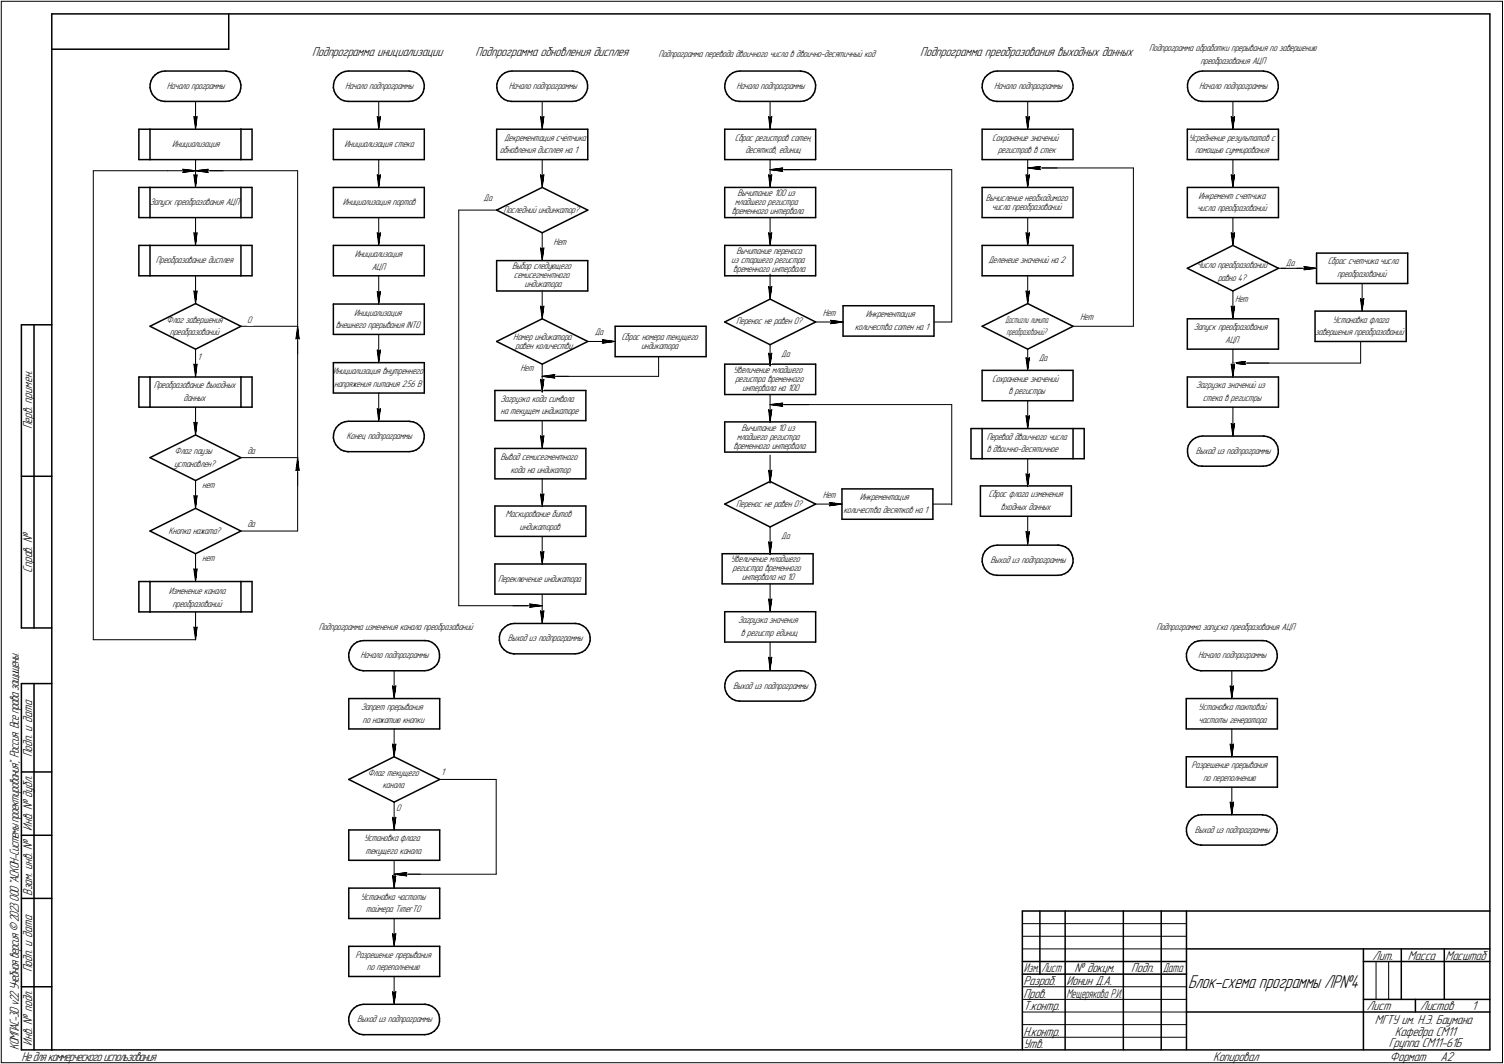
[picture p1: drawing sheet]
<svg xmlns="http://www.w3.org/2000/svg" width="595mm" height="421mm" viewBox="0 0 595 421" stroke-linecap="round" stroke-linejoin="round" font-family="sans-serif">
<defs><g id="words">
<text font-size="7.7" x="470.1" y="391">Блок-схема программы ЛР!4</text>
<g font-size="5.4">
<text x="123.6" y="22.1">Подпрограмма инициализации</text>
<text x="188.2" y="22.1">Подпрограмма обновления дисплея</text>
<text x="364.1" y="22.1">Подпрограмма преобразования выходных данных</text>
<text x="12.8" y="169.9" transform="rotate(-90 12.8 169.9)">Перв. примен.</text>
<text x="12.8" y="226.8" transform="rotate(-90 12.8 226.8)">Справ. !</text>
<text x="12.8" y="299.7" transform="rotate(-90 12.8 299.7)">Подп. и дата</text>
<text x="12.8" y="328.8" transform="rotate(-90 12.8 328.8)">Инв. ! дубл.</text>
<text x="12.8" y="354.6" transform="rotate(-90 12.8 354.6)">Взам. инв. !</text>
<text x="543.1" y="379.8">Лит.</text>
<text x="557.1" y="379.8">Масса</text>
<text x="572" y="379.8">Масштаб</text>
<text x="12.8" y="384.7" transform="rotate(-90 12.8 384.7)">Подп. и дата</text>
<text x="405" y="389.8">Разраб.</text>
<text x="422" y="389.8">Ионин Д.А.</text>
<text x="425.2" y="384.8">! докум.</text>
<text x="447.6" y="384.8">Подп.</text>
<text x="405" y="394.8">Пров.</text>
<text x="405" y="399.8">Т.контр.</text>
<text x="540.9" y="399.8">Лист</text>
<text x="561.9" y="399.8">Листов</text>
<text x="582.4" y="399.8">1</text>
<text x="544" y="405.3">МГТУ им. Н.Э. Баумана</text>
<text x="12.8" y="413.8" transform="rotate(-90 12.8 413.8)">Инв. ! подл.</text>
<text x="405" y="409.8">Н.контр.</text>
<text x="551.9" y="409.8">Кафедра СМ11</text>
<text x="7.5" y="415.5" transform="rotate(-90 7.5 415.5)">КОМПАС-3Dv22Учебнаяверсия©2023ООО&quot;АСКОН-Системыпроектирования&quot;, Россия. Всеправазащищены.</text>
<text x="8.5" y="419.8">Недлякоммерческогоиспользования</text>
<text x="405" y="414.8">Утв.</text>
<text x="480" y="419.8">Копировал</text>
<text x="549.5" y="414.3">Группа СМ11-61Б</text>
<text x="550" y="419.8">Формат</text>
<text x="570" y="419.8">A2</text>
</g>
<g font-size="5.3">
<text x="405.1" y="384.8">Изм.</text>
<text x="412.1" y="384.8">Лист</text>
<text x="460.1" y="384.8">Дата</text>
<text x="422" y="394.8">Мещерякова Р.И.</text>
</g>
<g font-size="4">
<text x="260.5" y="22.6">Подпрограмма перевода двоичного числа в двоично-десятичный код</text>
<text x="454.7" y="20.2">Подпрограмма обработки прерывания по завершению</text>
<text x="475" y="25.2">преобразования АЦП</text>
<text x="66.1" y="35.2">Начало программы</text>
<text x="136.5" y="35.2">Начало подпрограммы</text>
<text x="201.3" y="35.2">Начало подпрограммы</text>
<text x="291.4" y="35.2">Начало подпрограммы</text>
<text x="393.4" y="35.2">Начало подпрограммы</text>
<text x="474.5" y="35.2">Начало подпрограммы</text>
<text x="68.1" y="58.2">Инициализация</text>
<text x="136.4" y="58.2">Инициализация стека</text>
<text x="199.5" y="55.7">Декрементация счётчика</text>
<text x="290.8" y="55.7">Сброс регистров сотен,</text>
<text x="392.7" y="55.7">Сохранение значений</text>
<text x="470.4" y="55.7">Усреднение результатов с</text>
<text x="197.7" y="60.7">обновления дисплея на 1</text>
<text x="295" y="60.7">десятков, единиц</text>
<text x="394.8" y="60.7">регистров в стек</text>
<text x="472.9" y="60.7">помощью суммирования</text>
<text x="291.9" y="77.6">Вычитание 100 из</text>
<text x="59.3" y="81.2">Запуск преобразования АЦП</text>
<text x="135.7" y="81.2">Инициализация портов</text>
<text x="191.3" y="79.6">Да</text>
<text x="290.8" y="81.2">младшего регистра</text>
<text x="390.1" y="79.4">Вычисление необходимого</text>
<text x="392.5" y="82.9">числа преобразований</text>
<text x="473.7" y="83.7">числа преобразований</text>
<text x="474.3" y="78.7">Инкремент счетчика</text>
<text x="199.2" y="84.2">Последний индинкатор?</text>
<text x="289.5" y="84.7">временного интервала</text>
<text x="140.4" y="101.7">Инициализация</text>
<text x="219" y="96.9">Нет</text>
<text x="291.5" y="100.6">Вычитание переноса</text>
<text x="61.7" y="104.2">Преобразование дисплея</text>
<text x="147.1" y="106.7">АЦП</text>
<text x="202.7" y="106.6">Выбор следующего</text>
<text x="289.3" y="104.2">из старшего регистра</text>
<text x="290.2" y="107.7">временного интервала</text>
<text x="391.1" y="104.2">Деленеие значений на 2</text>
<text x="473.6" y="106.1">Число преобразований</text>
<text x="508.8" y="105.3">Да</text>
<text x="525.4" y="104.7">Сброс счетчика числа</text>
<text x="203.3" y="110.2">семисегментного</text>
<text x="207.5" y="113.7">индикатора</text>
<text x="481.8" y="111.1">равно 4?</text>
<text x="529" y="109.7">преобразований</text>
<text x="488.7" y="119.4">Нет</text>
<text x="140.1" y="124.9">Инициализация</text>
<text x="325.5" y="124.9">Нет</text>
<text x="342.6" y="125.5">Инкрементация</text>
<text x="65.9" y="127.7">Флаг завершения</text>
<text x="97.7" y="127.9">0</text>
<text x="132.8" y="129.9">внешнего прерывания INT0</text>
<text x="291.3" y="128.4">Перенос не равен 0?</text>
<text x="338.2" y="130.5">количества сотен на 1</text>
<text x="427.4" y="126.6">Нет</text>
<text x="472.4" y="130.7">Запуск преобразования</text>
<text x="527.4" y="127.7">Установка флага</text>
<text x="67.2" y="132.7">преобразований</text>
<text x="203.1" y="134.4">Номер индикатора</text>
<text x="203.8" y="137.9">равен количеству</text>
<text x="235.3" y="132.6">Да</text>
<text x="245.9" y="134.4">Сброс номера текущего</text>
<text x="253.7" y="137.9">индикатора</text>
<text x="484.8" y="135.7">АЦП</text>
<text x="520.4" y="132.7">завершения преобразований</text>
<text x="78.1" y="142.6">1</text>
<text x="309.2" y="141.2">Да</text>
<text x="411" y="142.9">Да</text>
<text x="131.7" y="148.1">Инициализация внутреннего</text>
<text x="206" y="146.9">Нет</text>
<text x="290.2" y="147.6">Увеличение младшего</text>
<text x="60.8" y="153.7">Преобразование выходных</text>
<text x="132.2" y="153.1">напряжения питания 2.56 В</text>
<text x="290.9" y="151.2">регистра временного</text>
<text x="293.7" y="154.7">интервала на 100</text>
<text x="392.7" y="151.1">Сохранение значений</text>
<text x="473.3" y="153.7">Загрузка значений из</text>
<text x="72.6" y="158.7">данных</text>
<text x="198.1" y="159">Загрузка кода символа</text>
<text x="399" y="156.1">в регистры</text>
<text x="475.9" y="158.7">стека в регистры</text>
<text x="198.1" y="164">на текущем индикаторе</text>
<text x="137.1" y="173.8">Конец подпрограммы</text>
<text x="291.5" y="173.9">младшего регистра</text>
<text x="293.3" y="170.4">Вычитание 10 из</text>
<text x="69" y="179.7">Флаг паузы</text>
<text x="97.9" y="179.6">да</text>
<text x="290.2" y="177.5">временного интервала</text>
<text x="390.4" y="174.1">Перевод двоичного числа</text>
<text x="390.4" y="179.1">в двоично-десятичное</text>
<text x="473.2" y="179.5">Выход из подпрограммы</text>
<text x="68.9" y="184.7">установлен?</text>
<text x="198.1" y="182">Вывод семисегментного</text>
<text x="201.9" y="187">кода на индикатор</text>
<text x="80" y="192.9">нет</text>
<text x="325.5" y="197">Нет</text>
<text x="391.2" y="196.8">Сброс флага изменения</text>
<text x="291.3" y="200.5">Перенос не равен 0?</text>
<text x="333.7" y="203">количества десятков на 1</text>
<text x="340.2" y="198">Инкрементация</text>
<text x="396" y="201.8">входных данных</text>
<text x="97.9" y="208.6">да</text>
<text x="200.1" y="204.8">Маскирование битов</text>
<text x="205.6" y="209.8">индикаторов</text>
<text x="66.7" y="211.2">Кнопка нажата?</text>
<text x="309.2" y="213.3">Да</text>
<text x="80" y="221.9">нет</text>
<text x="289.2" y="222.5">Увеличение младшего</text>
<text x="289.9" y="226.1">регистра временного</text>
<text x="392" y="222.7">Выход из подпрограммы</text>
<text x="197.1" y="230.2">Переключение индикатора</text>
<text x="293.5" y="229.7">интервала на 10</text>
<text x="66.8" y="235.2">Изменение канала</text>
<text x="68.2" y="240.2">преобразований</text>
<text x="126.1" y="249.3">Подпрограмма изменения канала преобразований</text>
<text x="292.1" y="246.6">Загрузка значения</text>
<text x="293.1" y="251.6">в регистр единиц</text>
<text x="457.6" y="249.3">Подпрограмма запуска преобразования АЦП</text>
<text x="200.9" y="253.8">Выход из подпрограммы</text>
<text x="142.6" y="260.5">Начало подпрограммы</text>
<text x="474.1" y="260.5">Начало подпрограммы</text>
<text x="290.1" y="272.5">Выход из подпрограммы</text>
<text x="142.8" y="281">Запрет прерывания</text>
<text x="474.3" y="281">Установка тактовой</text>
<text x="143.4" y="286">по нажатию кнопки</text>
<text x="474.3" y="286">частоты генератора</text>
<text x="471.5" y="304">Разрешение прерывания</text>
<text x="145.5" y="307">Флаг текущего</text>
<text x="151.3" y="312">канала</text>
<text x="174.5" y="306.9">1</text>
<text x="476" y="309">по переполнению</text>
<text x="156.7" y="320.8">0</text>
<text x="472.8" y="329.5">Выход из подпрограммы</text>
<text x="144" y="333">Установка флага</text>
<text x="144.6" y="338">текущего канала</text>
<text x="142.8" y="356">Установка частоты</text>
<text x="144.8" y="361">таймера TimerT0</text>
<text x="140.6" y="379">Разрешение прерывания</text>
<text x="145.2" y="384">по переполнению</text>
<text x="141.3" y="404.5">Выход из подпрограммы</text>
</g>
<g font-size="3.9">
<text x="397.8" y="127.7">Достигли лимита</text>
<text x="398.2" y="132.7">преобразований?</text>
</g>
</g></defs>
<g fill="none" stroke="#000" stroke-width=".59">
<path d="M20.5 5.5v410zM20.5 5.5h569zM20.5 19.5h70zM90.5 5.5v14zM589.5 5.5v410zM59.4 34.7l.3 1.4zM59.4 33.3v1.4zM59.7 36.1l.6 1.2zM59.8 31.9l-.4 1.4zM60.3 37.3l.9 1.1zM60.5 30.6l-.7 1.3zM61.2 38.4l1.1 1z"/>
<path d="M61.4 29.6l1.2-.8zM61.4 29.6l-.9 1zM62.3 39.4l1.4 .5zM62.6 28.8l1.3-.5zM63.7 39.9l1.3 .2zM63.9 28.3l1.5-.2zM65.4 28.1h23.9zM89.3 28.1l.4 .1zM89.7 28.2l1.3 .2zM90.8 40l1.3-.5zM91 28.4l1.4 .6zM92.1 39.5l1.2-.8z"/>
<path d="M92.4 29l1.1 .8zM93.5 29.8l.9 1.1zM94.2 37.6l-.9 1.1zM94.4 30.9l.6 1.3zM94.9 36.4l-.7 1.2zM95 32.2l.3 1.4zM95.2 35l-.3 1.4zM95.3 33.6l-.1 1.4zM131.9 34.7l.3 1.4zM132 33.3l-.1 1.4zM132.2 36.1l.6 1.2zM132.3 31.9l-.3 1.4z"/>
<path d="M132.8 37.3l1 1.1zM133 30.6l-.7 1.3zM133.8 38.4l1.1 1zM133.9 29.6l1.2-.8zM133.9 29.6l-.9 1zM134.9 39.4l1.2 .5zM135.1 28.8l1.4-.5zM136.1 39.9l1.5 .2zM136.5 28.3l1.4-.2zM137.9 28.1h24zM161.9 28.1l.3 .1zM162.2 28.2l1.4 .2z"/>
<path d="M163.3 40l1.4-.5zM163.6 28.4l1.3 .6zM164.7 39.5l1.1-.8zM164.9 29l1.1 .8zM166 29.8l1 1.1zM166.8 37.6l-1 1.1zM167 30.9l.6 1.3zM167.5 36.4l-.7 1.2zM167.6 32.2l.3 1.4zM167.8 35l-.3 1.4zM167.9 33.6l-.1 1.4zM196.6 33.3v1.4z"/>
<path d="M196.6 34.7l.2 1.4zM196.8 36.1l.7 1.2zM197 31.9l-.4 1.4zM197.5 37.3l.9 1.1zM197.7 30.6l-.7 1.3zM198.4 38.4l1.2 1zM198.6 29.6l1.2-.8zM198.6 29.6l-.9 1zM199.6 39.4l1.2 .5zM199.8 28.8l1.4-.5zM200.8 39.9l1.5 .2zM201.2 28.3l1.3-.2z"/>
<path d="M202.5 28.1h24.1zM226.6 28.1l.2 .1zM226.8 28.2l1.5 .2zM227.9 40l1.4-.5zM228.3 28.4l1.2 .6zM229.3 39.5l1.2-.8zM229.5 29l1.2 .8zM230.7 29.8l.9 1.1zM231.4 37.6l-.9 1.1zM231.6 30.9l.6 1.3zM232.1 36.4l-.7 1.2zM232.2 32.2l.3 1.4z"/>
<path d="M232.5 35l-.4 1.4zM232.5 33.6v1.4zM286.8 34.7l.3 1.4zM286.9 33.3l-.1 1.4zM287.1 36.1l.6 1.2zM287.2 31.9l-.3 1.4zM287.7 37.3l.9 1.1zM287.9 30.6l-.7 1.3zM288.6 38.4l1.1 1zM288.8 29.6l1.2-.8zM288.8 29.6l-.9 1zM289.7 39.4l1.3 .5z"/>
<path d="M290 28.8l1.3-.5zM291 39.9l1.4 .2zM291.3 28.3l1.5-.2zM292.8 28.1h23.9zM316.7 28.1l.4 .1zM317.1 28.2l1.3 .2zM318.2 40l1.3-.5zM318.4 28.4l1.4 .6zM319.5 39.5l1.2-.8zM319.8 29l1.1 .8zM320.9 29.8l.9 1.1zM321.6 37.6l-.9 1.1z"/>
<path d="M321.8 30.9l.6 1.3zM322.3 36.4l-.7 1.2zM322.4 32.2l.3 1.4zM322.7 35l-.4 1.4zM322.7 33.6v1.4zM388.6 34.7l.4 1.4zM388.7 33.3l-.1 1.4zM389 36.1l.6 1.2zM389 31.9l-.3 1.4zM389.6 37.3l.9 1.1zM389.7 30.6l-.7 1.3zM390.5 38.4l1.1 1z"/>
<path d="M390.7 29.6l1.2-.8zM390.7 29.6l-1 1zM391.6 39.4l1.3 .5zM391.9 28.8l1.3-.5zM392.9 39.9l1.4 .2zM393.2 28.3l1.4-.2zM394.6 28.1h24zM418.6 28.1l.3 .1zM418.9 28.2l1.5 .2zM420 40l1.4-.5zM420.4 28.4l1.2 .6zM421.4 39.5l1.2-.8z"/>
<path d="M421.6 29l1.2 .8zM422.8 29.8l.9 1.1zM423.5 37.6l-.9 1.1zM423.7 30.9l.6 1.3zM424.2 36.4l-.7 1.2zM424.3 32.2l.3 1.4zM424.6 35l-.4 1.4zM424.6 33.6v1.4zM469.9 33.3v1.4zM469.9 34.7l.3 1.4zM470.2 36.1l.5 1.2zM470.2 31.9l-.3 1.4z"/>
<path d="M470.7 37.3l1 1.1zM471 30.6l-.8 1.3zM471.7 38.4l1.2 1zM471.9 29.6l1.2-.8zM471.9 29.6l-.9 1zM472.9 39.4l1.2 .5zM473.1 28.8l1.4-.5zM474.1 39.9l1.5 .2zM474.5 28.3l1.3-.2zM475.8 28.1h24.1zM499.9 28.1l.2 .1zM500.1 28.2l1.5 .2z"/>
<path d="M501.2 40l1.4-.5zM501.6 28.4l1.2 .6zM502.6 39.5l1.2-.8zM502.8 29l1.2 .8zM504 29.8l.9 1.1zM504.7 37.6l-.9 1.1zM504.9 30.9l.6 1.3zM505.4 36.4l-.7 1.2zM505.5 32.2l.3 1.4zM505.8 35l-.4 1.4zM505.8 33.6v1.4zM54.9 51.1h4.5z"/>
<path d="M54.9 51.1v12.1zM59.4 51.1v12.1zM59.4 51.1h35.9zM65 40.1h.4zM65.4 40.1h23.9zM89.3 40.1l1.5-.1zM95.3 51.1v12.1zM95.3 51.1h4.4zM99.7 51.1v12.1zM131.9 51.1v12.1zM131.9 51.1h36zM137.6 40.1h.3z"/>
<path d="M137.9 40.1h24zM161.9 40.1l1.4-.1zM167.9 51.1v12.1zM196.5 51.1v12.1zM196.5 51.1h36.1zM202.3 40.1h.2zM202.5 40.1h24.1zM226.6 40.1l1.3-.1zM232.6 51.1v12.1zM286.8 51.1v12.1zM286.8 51.1h35.9zM292.4 40.1h.4z"/>
<path d="M292.8 40.1h23.9zM316.7 40.1l1.5-.1zM322.7 51.1v12.1zM388.6 51.1v12.1zM388.6 51.1h36zM394.3 40.1h.3zM394.6 40.1h24zM418.6 40.1l1.4-.1zM424.6 51.1v12.1zM469.8 51.1v12.1zM469.8 51.1h36.1zM475.6 40.1h.2z"/>
<path d="M475.8 40.1h24.1zM499.9 40.1l1.3-.1zM505.9 51.1v12.1zM54.9 63.2h4.5zM54.9 74.2h4.5zM54.9 74.2v11.9zM59.4 63.2h35.9zM59.4 74.2v11.9zM59.4 74.2h35.9zM95.3 63.2h4.4zM95.3 74.2v11.9zM95.3 74.2h4.4z"/>
<path d="M99.7 74.2v11.9zM131.9 63.2h36zM131.9 74.2v11.9zM131.9 74.2h36zM167.9 74.2v11.9zM196.5 63.2h36.1zM214.5 74.2l18.1 8.9zM286.8 63.2h35.9zM286.8 74.2v11.9zM286.8 74.2h35.9zM322.7 74.2v11.9zM388.6 63.2h36z"/>
<path d="M388.6 74.2v11.9zM388.6 74.2h36zM424.6 74.2v11.9zM469.8 63.2h36.1zM469.8 74.2v11.9zM469.8 74.2h36.1zM505.9 74.2v11.9zM54.9 86.1h4.5zM54.9 97.1h4.5zM54.9 97.1v12zM59.4 86.1h35.9zM59.4 97.1v12z"/>
<path d="M59.4 97.1h35.9zM95.3 86.1h4.4zM95.3 97.1v12zM95.3 97.1h4.4zM99.7 97.1v12zM131.9 86.1h36zM131.9 97.1v12zM131.9 97.1h36zM167.9 97.1v12zM196.5 83.1l18-8.9zM196.5 83.1l18 9zM214.5 92.1l18.1-9z"/>
<path d="M286.8 86.1h35.9zM286.8 97.1v12zM286.8 97.1h35.9zM322.7 97.1v12zM388.6 86.1h36zM388.6 97.1v12zM388.6 97.1h36zM424.6 97.1v12zM469.8 86.1h36.1zM487.8 97.1l18.1 9.1zM54.9 109.1h4.5zM59.4 109.1h35.9z"/>
<path d="M95.3 109.1h4.4zM131.9 109.1h36zM196.5 103.1v12zM196.5 115.1h36.1zM196.5 103.1h36.1zM232.6 103.1v12zM286.8 109.1h35.9zM304.7 118.4l18 9zM388.6 109.1h36zM469.8 106.2l18-9.1zM469.8 106.2l18 8.9zM487.8 115.1l18.1-8.9z"/>
<path d="M521 100.2v12zM521 112.2h36zM521 100.2h36zM557 100.2v12zM8.5 128.5v120zM8.5 128.5h12zM13.5 128.5v120zM59.4 129.1l18-9zM59.4 129.1l18 9.1zM77.4 120.1l17.9 9zM77.4 138.2l17.9-9.1zM131.9 120.3v12z"/>
<path d="M131.9 132.3h36zM131.9 120.3h36zM167.9 120.3v12zM196.5 135.1l18-8.9zM196.5 135.1l18 9zM214.5 126.2l18.1 8.9zM243.4 129.1v12zM243.4 129.1h36zM279.4 129.1v12zM286.8 127.4l17.9-9zM286.8 127.4l17.9 9zM304.7 136.4l18-9z"/>
<path d="M333.6 121v12zM333.6 133h36zM333.6 121h36zM369.6 121v12zM388.6 129.1l18.1-9zM388.6 129.1l18.1 9.1zM406.7 120.1l17.9 9zM406.7 138.2l17.9-9.1zM469.8 126.2v12zM469.8 138.2h36.1zM469.8 126.2h36.1zM505.9 126.2v12z"/>
<path d="M520.4 123.1v12zM520.4 135.1h36zM520.4 123.1h36zM556.4 123.1v12zM54.9 149.2h4.5zM54.9 149.2v11.9zM59.4 149.2v11.9zM59.4 149.2h35.9zM95.3 149.2v11.9zM95.3 149.2h4.4zM99.7 149.2v11.9zM131.9 143.5v12z"/>
<path d="M131.9 155.5h36zM131.9 143.5h36zM167.9 143.5v12zM195.8 154.5v12zM195.8 154.5h36zM214.5 144.1l18.1-9zM231.8 154.5v12zM243.4 141.1h36zM286.8 144.1v12zM286.8 156.1h35.9zM286.8 144.1h35.9zM322.7 144.1v12z"/>
<path d="M388.6 146.6v12zM388.6 158.6h36zM388.6 146.6h36zM424.6 146.6v12zM469.8 149.2v11.9zM469.8 149.2h36.1zM505.9 149.2v11.9zM54.9 161.1h4.5zM59.4 161.1h35.9zM77.4 172.1l17.9 9zM95.3 161.1h4.4zM131.9 173.3l.3 1.4z"/>
<path d="M132 171.9l-.1 1.4zM132.2 174.7l.6 1.2zM132.3 170.5l-.3 1.4zM132.8 175.9l1 1.1zM133 169.2l-.7 1.3zM133.8 177l1.1 1zM133.9 168.2l1.2-.8zM133.9 168.2l-.9 1zM134.9 178l1.2 .5zM135.1 167.4l1.4-.5zM136.1 178.5l1.5 .2zM136.5 166.9l1.4-.2z"/>
<path d="M137.6 178.7h.3zM137.9 178.7h24zM137.9 166.7h24zM161.9 178.7l1.4-.1zM161.9 166.7l.3 .1zM162.2 166.8l1.4 .2zM163.3 178.6l1.4-.5zM163.6 167l1.3 .6zM164.7 178.1l1.1-.8zM164.9 167.6l1.1 .8zM166 168.4l1 1.1zM166.8 176.2l-1 1.1z"/>
<path d="M167 169.5l.6 1.3zM167.5 175l-.7 1.2zM167.6 170.8l.3 1.4zM167.8 173.6l-.3 1.4zM167.9 172.2l-.1 1.4zM195.8 166.5h36zM195.8 177.5v12zM195.8 177.5h36zM231.8 177.5v12zM286.8 167v11.9zM286.8 178.9h35.9zM286.8 167h35.9z"/>
<path d="M322.7 167v11.9zM384.2 169.6h4.4zM384.2 169.6v11.9zM388.6 169.6v11.9zM388.6 169.6h36zM424.6 169.6v11.9zM424.6 169.6h4.4zM429 169.6v11.9zM469.8 161.1h36.1zM469.9 177.6v1.5zM469.9 179.1l.3 1.4zM470.2 176.3l-.3 1.3z"/>
<path d="M471 175l-.8 1.3zM471.9 174l1.2-.8zM471.9 174l-.9 1zM473.1 173.2l1.4-.5zM474.5 172.7l1.3-.1zM475.8 172.6h24.1zM499.9 172.6h.2zM500.1 172.6l1.5 .2zM501.6 172.8l1.2 .5zM502.8 173.3l1.2 .9zM504 174.2l.9 1.1zM504.9 175.3l.6 1.3z"/>
<path d="M505.5 176.6l.3 1.4zM505.8 179.4l-.4 1.4zM505.8 178v1.4zM8.5 188.5h12zM59.4 181.1l18-9zM59.4 181.1l18 9.1zM77.4 190.2l17.9-9.1zM195.8 189.5h36zM286.8 199.5l17.9-9zM286.8 199.5l17.9 9zM304.7 190.5l18 9zM333.2 193.5v12z"/>
<path d="M333.2 193.5h35.9zM369.1 193.5v12zM384.2 181.5h4.4zM387.9 192.3v12zM387.9 192.3h36zM388.6 181.5h36zM423.9 192.3v12zM424.6 181.5h4.4zM470.2 180.5l.5 1.3zM470.7 181.8l1 1.1zM471.7 182.9l1.2 .8zM472.9 183.7l1.2 .6z"/>
<path d="M474.1 184.3l1.5 .2zM475.6 184.5h.2zM475.8 184.5h24.1zM499.9 184.5l1.3-.2zM501.2 184.3l1.4-.4zM502.6 183.9l1.2-.9zM504.7 182l-.9 1zM505.4 180.8l-.7 1.2zM59.4 210.1l18-8.9zM59.4 210.1l18 9zM77.4 201.2l17.9 8.9zM77.4 219.1l17.9-9z"/>
<path d="M195.8 200.2v12.1zM195.8 212.3h36zM195.8 200.2h36zM231.8 200.2v12.1zM285.7 219.1v12zM285.7 219.1h36zM304.7 208.5l18-9zM321.7 219.1v12zM333.2 205.5h35.9zM387.9 204.3h36zM389 219.5l-.3 1.3zM389.7 218.2l-.7 1.3z"/>
<path d="M390.7 217.2l1.2-.9zM390.7 217.2l-1 1zM391.9 216.3l1.3-.4zM393.2 215.9l1.4-.2zM394.6 215.7h24zM418.6 215.7h.3zM418.9 215.7l1.5 .3zM420.4 216l1.2 .5zM421.6 216.5l1.2 .8zM422.8 217.3l.9 1.1zM423.7 218.4l.6 1.3zM424.3 219.7l.3 1.4z"/>
<path d="M54.9 230.1h4.5zM54.9 230.1v12zM59.4 230.1v12zM59.4 230.1h35.9zM95.3 230.1v12zM95.3 230.1h4.4zM99.7 230.1v12zM195.8 223.2v11.9zM195.8 235.1h36zM195.8 223.2h36zM231.8 223.2v11.9zM285.7 231.1h36z"/>
<path d="M388.6 222.2l.4 1.4zM388.7 220.8l-.1 1.4zM389 223.6l.6 1.4zM389.6 225l.9 1.1zM390.5 226.1l1.1 .8zM391.6 226.9l1.3 .5zM392.9 227.4l1.4 .3zM394.3 227.7h.3zM394.6 227.7h24zM418.6 227.7l1.4-.2zM420 227.5l1.4-.5zM421.4 227l1.2-.8z"/>
<path d="M423.5 225.2l-.9 1zM424.2 223.9l-.7 1.3zM424.6 222.6l-.4 1.3zM424.6 221.1v1.5zM8.5 248.5h12zM54.9 242.1h4.5zM59.4 242.1h35.9zM95.3 242.1h4.4zM138 258.6v1.4zM138.4 257.2l-.4 1.4zM139.1 255.9l-.7 1.3zM140 254.9l1.2-.8z"/>
<path d="M140 254.9l-.9 1zM141.2 254.1l1.4-.4zM142.6 253.7l1.3-.2zM143.9 253.5h24.1zM168 253.5h.3zM168.3 253.5l1.4 .2zM169.7 253.7l1.3 .6zM171 254.3l1.1 .8zM172.1 255.1l1 1.1zM173.1 256.2l.6 1.3zM173.7 257.5l.2 1.4zM173.9 258.9v1.4z"/>
<path d="M197.6 251.9v1.4zM197.6 253.3l.3 1.4zM197.9 254.7l.6 1.2zM198 250.5l-.4 1.4zM198.5 255.9l.9 1.1zM198.6 249.3l-.6 1.2zM199.4 257l1.1 .9zM199.6 248.2l1.2-.8zM199.6 248.2l-1 1.1zM200.5 257.9l1.3 .6zM200.8 247.4l1.3-.5zM201.8 258.5l1.4 .2z"/>
<path d="M202.1 246.9l1.4-.2zM203.2 258.7h.3zM203.5 258.7h24.1zM203.5 246.7h24.1zM227.6 258.7l1.3-.1zM227.6 246.7h.2zM227.8 246.7l1.5 .3zM228.9 258.6l1.4-.5zM229.3 247l1.2 .6zM230.3 258.1l1.2-.8zM230.5 247.6l1.2 .8zM231.7 248.4l.9 1.1z"/>
<path d="M232.4 256.2l-.9 1.1zM232.6 249.5l.7 1.3zM233.1 255l-.7 1.2zM233.3 250.8l.2 1.4zM233.5 253.6l-.4 1.4zM233.5 252.2v1.4zM286.8 242.1v12zM286.8 254.1h35.9zM286.8 242.1h35.9zM322.7 242.1v12zM469.5 258.6v1.4zM469.9 257.2l-.4 1.4z"/>
<path d="M470.6 255.9l-.7 1.3zM471.5 254.9l1.2-.8zM471.5 254.9l-.9 1zM472.7 254.1l1.3-.4zM474 253.7l1.4-.2zM475.4 253.5h24zM499.4 253.5h.3zM499.7 253.5l1.4 .2zM501.1 253.7l1.3 .6zM502.4 254.3l1.2 .8zM503.6 255.1l.8 1.1zM504.4 256.2l.7 1.3z"/>
<path d="M505.1 257.5l.3 1.4zM505.4 258.9v1.4zM8.5 270.5v145zM8.5 270.5h12zM13.5 270.5v145zM138 260l.3 1.4zM138 276.4v12.1zM138 276.4h36zM138.3 261.4l.6 1.3zM138.9 262.7l.9 1.1zM139.8 263.8l1.2 .9zM141 264.7l1.2 .5z"/>
<path d="M142.2 265.2l1.5 .2zM143.7 265.4h.2zM143.9 265.4h24.1zM168 265.4l1.4-.1zM169.4 265.3l1.3-.5zM170.7 264.8l1.2-.8zM171.9 264l1-1zM173.6 261.7l-.7 1.3zM173.9 260.3l-.3 1.4zM174 276.4v12.1zM286.8 272l.3 1.4zM286.9 270.6l-.1 1.4z"/>
<path d="M287.1 273.4l.6 1.3zM287.2 269.2l-.3 1.4zM287.7 274.7l.9 1.1zM287.9 268l-.7 1.2zM288.6 275.8l1.1 .8zM288.8 267l1.2-.9zM288.8 267l-.9 1zM289.7 276.6l1.3 .6zM290 266.1l1.3-.5zM291 277.2l1.4 .3zM291.3 265.6l1.5-.2zM292.4 277.5h.4z"/>
<path d="M292.8 277.5h23.9zM292.8 265.4h23.9zM316.7 277.5l1.5-.2zM316.7 265.4h.4zM317.1 265.4l1.3 .3zM318.2 277.3l1.3-.5zM318.4 265.7l1.4 .6zM319.5 276.8l1.2-.8zM319.8 266.3l1.1 .8zM320.9 267.1l.9 1.1zM321.6 274.9l-.9 1.1zM321.8 268.2l.6 1.3z"/>
<path d="M322.3 273.7l-.7 1.2zM322.4 269.5l.3 1.4zM322.7 272.3l-.4 1.4zM322.7 270.9v1.4zM469.4 276.4v12.1zM469.4 276.4h36.1zM469.5 260l.2 1.4zM469.7 261.4l.7 1.3zM470.4 262.7l.9 1.1zM471.3 263.8l1.1 .9zM472.4 264.7l1.3 .5zM473.7 265.2l1.4 .2z"/>
<path d="M475.1 265.4h.3zM475.4 265.4h24zM499.4 265.4l1.4-.1zM500.8 265.3l1.4-.5zM502.2 264.8l1.1-.8zM504.3 263l-1 1zM505 261.7l-.7 1.3zM505.4 260.3l-.4 1.4zM505.5 276.4v12.1zM138 288.5h36zM156 299.5l18 8.9zM469.4 288.5h36.1z"/>
<path d="M469.4 299.5v12zM469.4 299.5h36.1zM505.5 299.5v12zM8.5 305.5h12zM138 308.4l18-8.9zM138 308.4l18 9zM156 317.4l18-9zM469.4 311.5h36.1zM8.5 330.5h12zM138 328.4v12zM138 328.4h36zM174 328.4v12z"/>
<path d="M469.5 327.6v1.4zM469.5 329l.2 1.4zM469.7 330.4l.7 1.3zM469.9 326.2l-.4 1.4zM470.4 331.7l.9 1zM470.6 325l-.7 1.2zM471.3 332.7l1.1 1zM471.5 323.9l1.2-.8zM471.5 323.9l-.9 1.1zM472.4 333.7l1.3 .5zM472.7 323.1l1.3-.5zM473.7 334.2l1.4 .2z"/>
<path d="M474 322.6l1.4-.2zM475.1 334.4h.3zM475.4 334.4h24zM475.4 322.4h24zM499.4 334.4l1.4-.1zM499.4 322.4l.3 .1zM499.7 322.5l1.4 .2zM500.8 334.3l1.4-.5zM501.1 322.7l1.3 .6zM502.2 333.8l1.1-.8zM502.4 323.3l1.2 .8zM503.6 324.1l.8 1.1z"/>
<path d="M504.3 332l-1 1zM504.4 325.2l.7 1.3zM505 330.7l-.7 1.3zM505.1 326.5l.3 1.4zM505.4 329.4l-.4 1.3zM505.4 327.9v1.5zM8.5 355.5h12zM138 340.4h36zM138 351.5v12zM138 351.5h36zM174 351.5v12zM138 363.5h36z"/>
<path d="M138 374.5v11.9zM138 374.5h36zM174 374.5v11.9zM404.5 360.5h185zM404.5 360.5v55zM411.5 360.5v25zM421.5 360.5v55zM444.5 360.5v55zM459.5 360.5v55zM469.5 360.5v55zM469.5 375.5h120zM539.5 375.5v40z"/>
<path d="M554.5 375.5v20zM571.5 375.5v20zM8.5 390.5h12zM138 386.4h36zM139.1 400l-.7 1.2zM140 398.9l1.2-.8zM140 398.9l-.9 1.1zM141.2 398.1l1.4-.5zM142.6 397.6l1.3-.2zM143.9 397.4h24.1zM168 397.4h.3zM168.3 397.4l1.4 .3z"/>
<path d="M169.7 397.7l1.3 .6zM171 398.3l1.1 .8zM172.1 399.1l1 1.1zM404.5 380.5h65zM404.5 385.5h65zM539.5 380.5h15zM539.5 395.5h50zM554.5 380.5h35zM560.1 395.5v5zM8.5 415.5h12zM20.5 415.5h569zM138 402.6v1.4z"/>
<path d="M138 404l.3 1.4zM138.3 405.4l.6 1.3zM138.4 401.2l-.4 1.4zM138.9 406.7l.9 1.1zM139.8 407.8l1.2 .8zM141 408.6l1.2 .6zM142.2 409.2l1.5 .2zM143.7 409.4h.2zM143.9 409.4h24.1zM168 409.4l1.4-.1zM169.4 409.3l1.3-.5zM170.7 408.8l1.2-.8z"/>
<path d="M172.9 406.9l-1 1.1zM173.1 400.2l.6 1.3zM173.6 405.7l-.7 1.2zM173.7 401.5l.2 1.4zM173.9 404.3l-.3 1.4zM173.9 402.9v1.4zM469.5 400.5h70zM539.5 400.5h50z"/>
</g>
<g fill="none" stroke="#000" stroke-width=".4">
<path d="M.5 .5v420zM.5 .5h594zM594.5 .5v420zM76.7 46.1l.7 5zM76.7 46.1l.7 .6zM77.4 46.7l.6-.6zM77.4 40.1v11zM78 46.1l-.6 5zM149.3 46.1l.6 5zM149.3 46.1l.6 .6zM149.9 46.7l.6-.6zM149.9 40.1v11z"/>
<path d="M150.5 46.1l-.6 5zM213.9 46.1l.6 5zM213.9 46.1l.6 .6zM214.5 46.7l.7-.6zM214.5 40.1v11zM215.2 46.1l-.7 5zM304.1 46.1l.6 5zM304.1 46.1l.6 .6zM304.7 46.7l.7-.6zM304.7 40.1v11zM305.4 46.1l-.7 5zM406 46.1l.7 5z"/>
<path d="M406 46.1l.7 .6zM406.7 46.7l.6-.6zM406.7 40.1v11zM407.3 46.1l-.6 5zM487.2 46.1l.6 5zM487.2 46.1l.6 .6zM487.8 46.7l.7-.6zM487.8 40.1v11zM488.5 46.1l-.7 5zM36.9 67.6v185.6zM36.9 67.6h29.5zM66.4 67.6h11z"/>
<path d="M72.3 68.2l5.1-.6zM72.3 67l.5 .6zM72.3 67l5.1 .6zM72.8 67.6l-.5 .6zM76.7 69.2l.7 5zM76.7 69.2l.7 .5zM77.4 69.7l.6-.5zM77.4 63.2v11zM77.4 67.6l5-.6zM77.4 67.6l5 .6zM77.4 67.6h10.9zM78 69.2l-.6 5z"/>
<path d="M81.9 67.6l.5 .6zM82.4 67l-.5 .6zM82.8 67.6h35zM117.8 67.6v142.5zM149.3 69.2l.6 5zM149.3 69.2l.6 .5zM149.9 69.7l.6-.5zM149.9 63.2v11zM150.5 69.2l-.6 5zM213.9 69.2l.6 5zM213.9 69.2l.6 .5zM214.5 69.7l.7-.5z"/>
<path d="M214.5 63.2v11zM215.2 69.2l-.7 5zM304.1 69.2l.6 5zM304.1 69.2l.6 .5zM304.7 67.1h71.9zM304.7 69.7l.7-.5zM304.7 63.2v11zM304.7 67.1l5-.6zM304.7 67.1l5 .7zM304.7 67.1h11.7zM305.4 69.2l-.7 5zM309.3 67.1l.4 .7z"/>
<path d="M309.7 66.5l-.4 .6zM376.6 67.1v60.3zM406 69.2l.7 5zM406 69.2l.7 .5zM406.7 66.5h41.8zM406.7 69.7l.6-.5zM406.7 63.2v11zM406.7 66.5l4.9-.6zM406.7 66.5l4.9 .6zM406.7 66.5h11.6zM407.3 69.2l-.6 5zM411.1 66.5l.5 .6z"/>
<path d="M411.6 65.9l-.5 .6zM448.5 66.5v62.6zM487.2 69.2l.6 5zM487.2 69.2l.6 .5zM487.8 69.7l.7-.5zM487.8 63.2v11zM488.5 69.2l-.7 5zM76.7 92.1l.7 5zM76.7 92.1l.7 .5zM77.4 92.6l.6-.5zM77.4 86.1v11zM78 92.1l-.6 5z"/>
<path d="M149.3 92.1l.6 5zM149.3 92.1l.6 .5zM149.9 92.6l.6-.5zM149.9 86.1v11zM150.5 92.1l-.6 5zM181.5 83.1h15zM181.5 83.1v156.6zM213.9 98.1l.6 5zM213.9 98.1l.6 .5zM214.5 98.6l.7-.5zM214.5 92.1v11zM215.2 98.1l-.7 5z"/>
<path d="M304.1 92.1l.6 5zM304.1 92.1l.6 .5zM304.7 92.6l.7-.5zM304.7 86.1v11zM305.4 92.1l-.7 5zM406 92.1l.7 5zM406 92.1l.7 .5zM406.7 92.6l.6-.5zM406.7 86.1v11zM407.3 92.1l-.6 5zM487.2 92.1l.6 5zM487.2 92.1l.6 .5z"/>
<path d="M487.8 92.6l.7-.5zM487.8 86.1v11zM488.5 92.1l-.7 5zM76.7 115.1l.7 5zM76.7 115.1l.7 .6zM77.4 115.7l.6-.6zM77.4 109.1v11zM78 115.1l-.6 5zM149.3 115.3l.6 5zM149.3 115.3l.6 .5zM149.9 115.8l.6-.5zM149.9 109.1v11.2z"/>
<path d="M150.5 115.3l-.6 5zM214.5 115.1v11.1zM304.1 113.4l.6 5zM304.1 113.4l.6 .5zM304.7 113.9l.7-.5zM304.7 108.5v9.9zM305.4 113.4l-.7 5zM406 115.1l.7 5zM406 115.1l.7 .6zM406.7 115.7l.6-.6zM406.7 109.1v11zM407.3 115.1l-.6 5z"/>
<path d="M487.8 115.1v11.1zM505.9 106.2h15.1zM507.1 106.2h13.9zM516 106.8l5-.6zM516 105.5l.5 .7zM516 105.5l5 .7zM516.5 106.2l-.5 .6zM538.3 118.1l.7 5zM538.3 118.1l.7 .5zM539 118.6l.7-.5zM539 112.2v10.9zM539.7 118.1l-.7 5z"/>
<path d="M77.4 138.2v11zM95.3 129.1h22.5zM117.1 134.1l.7-.5zM117.8 129.1l.6 5zM117.8 133.6l.6 .5zM117.8 129.1l-.7 5zM117.8 129.1v11zM149.3 138.5l.6 5zM149.3 138.5l.6 .5zM149.9 139l.6-.5zM149.9 132.3v11.2zM150.5 138.5l-.6 5z"/>
<path d="M213.9 121.2l.6 5zM213.9 121.2l.6 .5zM214.5 121.7l.7-.5zM215.2 121.2l-.7 5zM232.6 135.1h10.7zM238.3 135.8l5-.7zM238.3 134.5l.5 .6zM238.3 134.5l5 .6zM238.8 135.1l-.5 .7zM304.1 139.8l.6 5zM304.1 139.8l.6 .5zM304.7 136.4v8.4z"/>
<path d="M305.4 139.8l-.7 5zM322.7 127.4h10.9zM328.6 128.1l5-.7zM328.6 126.7l.5 .7zM328.6 126.7l5 .7zM329.1 127.4l-.5 .7zM369.6 127.4h7zM406.7 138.2v8.4zM424.6 129.1h23.9zM487.2 121.2l.6 5zM487.2 121.2l.6 .5zM487.8 121.7l.7-.5z"/>
<path d="M487.8 138.2v11zM488.5 121.2l-.7 5zM538.4 135.1v8.6zM76.7 144.1l.7 5.1zM76.7 144.1l.7 .5zM77.4 144.6l.6-.5zM78 144.1l-.6 5.1zM149.9 155.5v11.2zM213.9 150.1l.6 5zM213.9 150.1l.6 .5zM214.5 148.9h46.1zM214.5 150.6l.7-.5z"/>
<path d="M214.5 144.1v11zM214.5 148.9l5-.6zM214.5 148.9l5 .7zM214.5 148.9h10.4zM215.2 150.1l-.7 5zM219 148.9l.5 .7zM219.5 148.3l-.5 .6zM260.6 141.1v7.8zM304.7 156.1v11zM304.7 140.3l.7-.5zM309.7 159.5l-.4 .6zM406 141.6l.7 5z"/>
<path d="M406 141.6l.7 .5zM406.7 142.1l.6-.5zM406.7 158.6v11zM407.3 141.6l-.6 5zM487.2 144.1l.6 5.1zM487.2 144.1l.6 .5zM487.8 143.7h50.6zM487.8 143.7l5-.7zM487.8 143.7l5 .6zM487.8 143.7h14.3zM487.8 144.6l.7-.5zM488.5 144.1l-.7 5.1z"/>
<path d="M492.3 143.7l.5 .6zM492.8 143l-.5 .7zM76.7 167.1l.7 5zM76.7 167.1l.7 .5zM77.4 167.6l.6-.5zM77.4 161.1v11zM78 167.1l-.6 5zM149.3 161.7l.6 5zM149.3 161.7l.6 .5zM149.9 162.2l.6-.5zM150.5 161.7l-.6 5zM213.9 172.5l.6 5z"/>
<path d="M213.9 172.5l.6 .5zM214.5 173l.7-.5zM214.5 166.5v11zM215.2 172.5l-.7 5zM304.1 162.1l.6 5zM304.1 162.1l.6 .5zM304.7 160.1h71.9zM304.7 162.6l.7-.5zM304.7 160.1l5-.6zM304.7 160.1l5 .7zM304.7 160.1h15.3zM305.4 162.1l-.7 5z"/>
<path d="M309.3 160.1l.4 .7zM376.6 160.1v39.7zM406 164.5l.7 5.1zM406 164.5l.7 .5zM406.7 165l.6-.5zM407.3 164.5l-.6 5.1zM487.2 167.6l.6 5zM487.2 167.6l.6 .5zM487.8 168.1l.7-.5zM487.8 161.1v11.5zM488.5 167.6l-.7 5zM76.7 196.2l.7 5z"/>
<path d="M76.7 196.2l.7 .5zM77.4 196.7l.6-.5zM77.4 190.2v11zM78 196.2l-.6 5zM95.3 181.1h22.5zM117.1 186.2l.7-.5zM117.8 181.1l.6 5.1zM117.8 185.7l.6 .5zM117.8 181.1l-.7 5.1zM117.8 181.1v11zM213.9 195.5l.6 5zM213.9 195.5l.6 .5z"/>
<path d="M214.5 196l.7-.5zM214.5 189.5v11zM215.2 195.5l-.7 5zM304.1 186.1l.6 5zM304.1 186.1l.6 .5zM304.7 186.6l.7-.5zM304.7 180.1v11zM305.4 186.1l-.7 5zM322.7 199.5h10.5zM328.2 198.9l.4 .6zM328.2 198.9l5 .6zM328.6 199.5l-.4 .7z"/>
<path d="M369.1 199.5h7.5zM406 187.5l.7 5zM406 187.5l.7 .5zM406.7 188l.6-.5zM406.7 181.5v11zM407.3 187.5l-.6 5zM77.4 219.1v11zM95.3 210.1h22.5zM213.9 218.3l.6 5zM213.9 218.3l.6 .5zM214.5 218.8l.7-.5zM214.5 212.3v11z"/>
<path d="M215.2 218.3l-.7 5zM304.1 214.5l.6 5zM304.1 214.5l.6 .5zM304.7 215l.7-.5zM304.7 208.5v11zM305.4 214.5l-.7 5zM328.2 200.2l5-.7zM406 210.3l.7 5zM406 210.3l.7 .5zM406.7 210.8l.6-.5zM406.7 204.3v11zM407.3 210.3l-.6 5z"/>
<path d="M76.7 225.1l.7 5zM76.7 225.1l.7 .5zM77.4 225.6l.6-.5zM78 225.1l-.6 5zM181.5 239.7h33zM202.9 239.7h11.6zM209.5 239l.6 .7zM209.5 239l5 .7zM210.1 239.7l-.6 .6zM214.5 235.1v11.6zM304.1 237.1l.6 5zM304.1 237.1l.6 .5z"/>
<path d="M304.7 237.6l.7-.5zM304.7 231.1v11zM305.4 237.1l-.7 5zM36.9 253.2h40.5zM76.7 248.2l.7 5zM76.7 248.2l.7 .5zM77.4 248.7l.6-.5zM77.4 242.1v11.1zM78 248.2l-.6 5zM209.5 240.3l5-.6zM213.9 241.7l.6 5zM213.9 241.7l.6 .5z"/>
<path d="M214.5 242.2l.7-.5zM215.2 241.7l-.7 5zM304.7 254.1v11zM155.3 271.4l.7 5zM155.3 271.4l.7 .5zM156 271.9l.6-.5zM156 265.4v11zM156.6 271.4l-.6 5zM304.1 260.1l.6 5zM304.1 260.1l.6 .5zM304.7 260.6l.7-.5zM305.4 260.1l-.7 5z"/>
<path d="M486.7 271.4l.7 5zM486.7 271.4l.7 .5zM487.4 271.9l.7-.5zM487.4 265.4v11zM488.1 271.4l-.7 5zM155.3 294.5l.7 5zM155.3 294.5l.7 .5zM156 295l.6-.5zM156 288.5v11zM156.6 294.5l-.6 5zM486.7 294.5l.7 5zM486.7 294.5l.7 .5z"/>
<path d="M487.4 295l.7-.5zM487.4 288.5v11zM488.1 294.5l-.7 5zM156 317.4v11zM174 308.4h22.3zM196.3 308.4v37.5zM486.7 317.4l.7 5zM486.7 317.4l.7 .5zM487.4 317.9l.7-.5zM487.4 311.5v10.9zM488.1 317.4l-.7 5zM155.3 323.4l.7 5z"/>
<path d="M155.3 323.4l.7 .5zM156 323.9l.6-.5zM156.6 323.4l-.6 5zM155.3 346.5l.7 5zM155.3 346.5l.7 .5zM156 345.9h40.3zM156 347l.6-.5zM156 340.4v11.1zM156 345.9l5-.6zM156 345.9l5 .7zM156 345.9h10.3zM156.6 346.5l-.6 5z"/>
<path d="M160.4 345.9l.6 .7zM161 345.3l-.6 .6zM155.3 369.5l.7 5zM155.3 369.5l.7 .4zM156 369.9l.6-.4zM156 363.5v11zM156.6 369.5l-.6 5zM404.5 370.5h65zM404.5 375.5h65zM404.5 365.5h65zM155.3 392.4l.7 5zM155.3 392.4l.7 .5z"/>
<path d="M156 392.9l.6-.5zM156 386.4v11zM156.6 392.4l-.6 5zM404.5 390.5h65zM404.5 395.5h65zM544.5 380.5v15zM549.5 380.5v15zM404.5 400.5h65zM404.5 405.5h65zM404.5 410.5h65zM.5 420.5h594z"/>
</g>
<g fill="#fff" stroke="#fff" stroke-width=".4">
<path d="M76.1 45.6h2.5zM76.2 45.7h2.4zM76.2 45.8h2.4zM76.2 45.9h2.4zM76.2 46h2.4zM76.2 46.1h2.4zM76.2 46.1h2.4zM76.2 46.2h2.4zM76.3 46.3h2.2zM76.3 46.4h2.2zM76.3 46.5h2.2zM76.3 46.6h2.2zM76.3 46.7h2.2zM76.3 46.7h2.2zM76.3 46.8h2.2zM76.4 46.9h2zM76.4 47h2zM76.4 47.1h2zM76.4 47.2h2zM76.4 47.2h2zM76.4 47.3h2zM76.4 47.4h2zM76.4 47.5h1.9zM76.5 47.6h1.8zM76.5 47.7h1.8zM76.5 47.8h1.8zM76.5 47.8h1.8zM76.5 47.9h1.8zM76.5 48h1.8zM76.5 48.1h1.8zM76.5 48.2h1.7zM76.5 48.3h1.7zM76.5 48.3h1.7zM76.5 48.4h1.7zM76.5 48.5h1.7zM76.5 48.6h1.7zM76.5 48.7h1.7zM76.6 48.8h1.5zM76.6 48.9h1.5zM76.6 48.9h1.5zM76.6 49h1.5zM76.6 49.1h1.5zM76.6 49.2h1.5zM76.6 49.3h1.5zM76.6 49.4h1.5zM76.7 49.4h1.4zM76.7 49.5h1.4zM76.8 49.6h1.2zM76.8 49.7h1.2zM76.9 49.8h1.1zM76.9 49.9h1zM76.9 50h1zM77 50h.8zM77 50.1h.8zM77 50.2h.8zM77 50.3h.7zM77.1 50.4h.6zM77.1 50.5h.6zM77.1 50.5h.5zM77.2 50.6h.4zM77.2 50.7h.4zM77.3 50.8h.3zM77.3 50.9h.3z"/>
<path d="M76.1 68.7h2.5zM76.2 68.7h2.4zM76.2 68.8h2.4zM76.2 68.9h2.4zM76.2 69h2.4zM76.2 69.1h2.4zM76.2 69.2h2.4zM76.2 69.3h2.4zM76.3 69.3h2.2zM76.3 69.4h2.2zM76.3 69.5h2.2zM76.3 69.6h2.2zM76.3 69.7h2.2zM76.3 69.8h2.2zM76.3 69.8h2.2zM76.4 69.9h2zM76.4 70h2zM76.4 70.1h2zM76.4 70.2h2zM76.4 70.3h2zM76.4 70.4h2zM76.4 70.4h2zM76.4 70.5h1.9zM76.5 70.6h1.8zM76.5 70.7h1.8zM76.5 70.8h1.8zM76.5 70.9h1.8zM76.5 71h1.8zM76.5 71h1.8zM76.5 71.1h1.8zM76.5 71.2h1.7zM76.5 71.3h1.7zM76.5 71.4h1.7zM76.5 71.5h1.7zM76.5 71.5h1.7zM76.5 71.6h1.7zM76.5 71.7h1.7zM76.6 71.8h1.5zM76.6 71.9h1.5zM76.6 72h1.5zM76.6 72.1h1.5zM76.6 72.1h1.5zM76.6 72.2h1.5zM76.6 72.3h1.5zM76.6 72.4h1.5zM76.7 72.5h1.4zM76.7 72.6h1.4zM76.8 72.6h1.2zM76.8 72.7h1.2zM76.9 72.8h1.1zM76.9 72.9h1zM76.9 73h1zM77 73.1h.8zM77 73.2h.8zM77 73.2h.8zM77 73.3h.7zM77.1 73.4h.6zM77.1 73.5h.6zM77.1 73.6h.5zM77.2 73.7h.4zM77.2 73.7h.4zM77.3 73.8h.3zM77.3 73.9h.3z"/>
<path d="M76.1 91.6h2.5zM76.2 91.7h2.4zM76.2 91.8h2.4zM76.2 91.9h2.4zM76.2 91.9h2.4zM76.2 92h2.4zM76.2 92.1h2.4zM76.2 92.2h2.4zM76.3 92.3h2.2zM76.3 92.4h2.2zM76.3 92.5h2.2zM76.3 92.5h2.2zM76.3 92.6h2.2zM76.3 92.7h2.2zM76.3 92.8h2.2zM76.4 92.9h2zM76.4 93h2zM76.4 93h2zM76.4 93.1h2zM76.4 93.2h2zM76.4 93.3h2zM76.4 93.4h2zM76.4 93.5h1.9zM76.5 93.6h1.8zM76.5 93.6h1.8zM76.5 93.7h1.8zM76.5 93.8h1.8zM76.5 93.9h1.8zM76.5 94h1.8zM76.5 94.1h1.8zM76.5 94.1h1.7zM76.5 94.2h1.7zM76.5 94.3h1.7zM76.5 94.4h1.7zM76.5 94.5h1.7zM76.5 94.6h1.7zM76.5 94.7h1.7zM76.6 94.7h1.5zM76.6 94.8h1.5zM76.6 94.9h1.5zM76.6 95h1.5zM76.6 95.1h1.5zM76.6 95.2h1.5zM76.6 95.2h1.5zM76.6 95.3h1.5zM76.7 95.4h1.4zM76.7 95.5h1.4zM76.8 95.6h1.2zM76.8 95.7h1.2zM76.9 95.8h1.1zM76.9 95.8h1zM76.9 95.9h1zM77 96h.8zM77 96.1h.8zM77 96.2h.8zM77 96.3h.7zM77.1 96.4h.6zM77.1 96.4h.6zM77.1 96.5h.5zM77.2 96.6h.4zM77.2 96.7h.4zM77.3 96.8h.3zM77.3 96.9h.3z"/>
<path d="M71.9 66.5h.7zM71.9 66.5h1.3zM71.9 66.6h1.8zM71.9 66.7h2.4zM71.9 66.8h3zM71.9 66.9h3.6zM71.9 67h3.9zM71.9 67.1h4.1zM71.9 67.1h4.4zM71.9 67.2h4.6zM71.9 67.3h4.8zM71.9 67.4h5.1zM71.9 67.5h5.3zM71.9 67.6h5.5zM71.9 67.6h5.3zM71.9 67.7h5.1zM71.9 67.8h4.9zM71.9 67.9h4.7zM71.9 68h4.5zM71.9 68.1h4.3zM71.9 68.2h4zM71.9 68.2h3.9zM71.9 68.3h3.6zM71.9 68.4h3zM71.9 68.5h2.4zM71.9 68.6h1.8zM71.9 68.7h1.3zM71.9 68.7h.7z"/>
<path d="M82.2 66.5h.6zM81.6 66.5h1.2zM81 66.6h1.8zM80.4 66.7h2.4zM79.8 66.8h3zM79.2 66.9h3.6zM79 67h3.8zM78.7 67.1h4.1zM78.6 67.1h4.2zM78.3 67.2h4.5zM78.1 67.3h4.7zM77.9 67.4h4.9zM77.6 67.5h5.2zM77.4 67.6h5.4zM77.6 67.6h5.2zM77.8 67.7h5zM78 67.8h4.8zM78.2 67.9h4.6zM78.4 68h4.4zM78.6 68.1h4.2zM78.8 68.2h4zM79 68.2h3.8zM79.2 68.3h3.6zM79.8 68.4h3zM80.4 68.5h2.4zM81 68.6h1.8zM81.6 68.7h1.2zM82.2 68.7h.6z"/>
<path d="M76.1 114.6h2.5zM76.2 114.7h2.4zM76.2 114.8h2.4zM76.2 114.9h2.4zM76.2 115h2.4zM76.2 115.1h2.4zM76.2 115.1h2.4zM76.2 115.2h2.4zM76.3 115.3h2.2zM76.3 115.4h2.2zM76.3 115.5h2.2zM76.3 115.6h2.2zM76.3 115.7h2.2zM76.3 115.7h2.2zM76.3 115.8h2.2zM76.4 115.9h2zM76.4 116h2zM76.4 116.1h2zM76.4 116.2h2zM76.4 116.2h2zM76.4 116.3h2zM76.4 116.4h2zM76.4 116.5h1.9zM76.5 116.6h1.8zM76.5 116.7h1.8zM76.5 116.8h1.8zM76.5 116.8h1.8zM76.5 116.9h1.8zM76.5 117h1.8zM76.5 117.1h1.8zM76.5 117.2h1.7zM76.5 117.3h1.7zM76.5 117.3h1.7zM76.5 117.4h1.7zM76.5 117.5h1.7zM76.5 117.6h1.7zM76.5 117.7h1.7zM76.6 117.8h1.5zM76.6 117.9h1.5zM76.6 117.9h1.5zM76.6 118h1.5zM76.6 118.1h1.5zM76.6 118.2h1.5zM76.6 118.3h1.5zM76.6 118.4h1.5zM76.7 118.4h1.4zM76.7 118.5h1.4zM76.8 118.6h1.2zM76.8 118.7h1.2zM76.9 118.8h1.1zM76.9 118.9h1zM76.9 119h1zM77 119h.8zM77 119.1h.8zM77 119.2h.8zM77 119.3h.7zM77.1 119.4h.6zM77.1 119.5h.6zM77.1 119.5h.5zM77.2 119.6h.4zM77.2 119.7h.4zM77.3 119.8h.3zM77.3 119.9h.3z"/>
<path d="M78.1 139.8h2zM78.1 139.9h2zM78.1 140h2zM78.1 140h2zM78.1 140.1h2zM78.1 140.2h2zM78.1 140.3h2zM78.1 140.4h2zM78.1 140.5h2zM78.1 140.5h2zM78.1 140.6h2zM78.1 140.7h2zM78.1 140.8h2zM78.1 140.9h2zM78.1 141h2zM78.1 141.1h2zM78.1 141.1h2zM78.1 141.2h2zM78.1 141.3h2zM78.1 141.4h2zM78.1 141.5h2zM78.1 141.6h2zM78.1 141.6h2zM78.1 141.7h2zM78.1 141.8h2zM78.1 141.9h2zM78.1 142h2zM78.1 142.1h2zM78.1 142.2h2zM78.1 142.2h2zM78.1 142.3h2zM78.1 142.4h2zM78.1 142.5h2zM78.1 142.6h2zM78.1 142.7h2zM78.1 142.7h2zM78.1 142.8h2zM78.1 142.9h2zM78.1 143h2zM78.1 143.1h2zM78.1 143.2h2zM78.1 143.3h2zM78.1 143.3h2z"/>
<path d="M97.8 125.1h2.4zM97.8 125.2h2.4zM97.8 125.3h2.4zM97.8 125.4h2.4zM97.8 125.5h2.4zM97.8 125.6h2.4zM97.8 125.6h2.4zM97.8 125.7h2.4zM97.8 125.8h2.4zM97.8 125.9h2.4zM97.8 126h2.4zM97.8 126.1h2.4zM97.8 126.2h2.4zM97.8 126.2h2.4zM97.8 126.3h2.4zM97.8 126.4h2.4zM97.8 126.5h2.4zM97.8 126.6h2.4zM97.8 126.7h2.4zM97.8 126.7h2.4zM97.8 126.8h2.4zM97.8 126.9h2.4zM97.8 127h2.4zM97.8 127.1h2.4zM97.8 127.2h2.4zM97.8 127.3h2.4zM97.8 127.3h2.4zM97.8 127.4h2.4zM97.8 127.5h2.4zM97.8 127.6h2.4zM97.8 127.7h2.4zM97.8 127.8h2.4zM97.8 127.8h2.4zM97.8 127.9h2.4zM97.8 128h2.4zM97.8 128.1h2.4zM97.8 128.2h2.4zM97.8 128.3h2.4zM97.8 128.4h2.4zM97.8 128.4h2.4zM97.8 128.5h2.4zM97.8 128.6h2.4z"/>
<path d="M76.1 143.7h2.5zM76.2 143.8h2.4zM76.2 143.8h2.4zM76.2 143.9h2.4zM76.2 144h2.4zM76.2 144.1h2.4zM76.2 144.2h2.4zM76.2 144.3h2.4zM76.3 144.4h2.2zM76.3 144.4h2.2zM76.3 144.5h2.2zM76.3 144.6h2.2zM76.3 144.7h2.2zM76.3 144.8h2.2zM76.3 144.9h2.2zM76.4 144.9h2zM76.4 145h2zM76.4 145.1h2zM76.4 145.2h2zM76.4 145.3h2zM76.4 145.4h2zM76.4 145.5h2zM76.5 145.5h1.8zM76.5 145.6h1.8zM76.5 145.7h1.8zM76.5 145.8h1.8zM76.5 145.9h1.8zM76.5 146h1.8zM76.5 146h1.8zM76.5 146.1h1.7zM76.5 146.2h1.7zM76.5 146.3h1.7zM76.5 146.4h1.7zM76.5 146.5h1.7zM76.5 146.6h1.7zM76.5 146.6h1.7zM76.6 146.7h1.5zM76.6 146.8h1.5zM76.6 146.9h1.5zM76.6 147h1.5zM76.6 147.1h1.5zM76.6 147.2h1.5zM76.6 147.2h1.5zM76.6 147.3h1.5zM76.7 147.4h1.4zM76.7 147.5h1.4zM76.8 147.6h1.2zM76.8 147.7h1.2zM76.9 147.7h1.1zM76.9 147.8h1zM76.9 147.9h1zM77 148h.9zM77 148.1h.8zM77 148.2h.8zM77 148.3h.7zM77 148.3h.7zM77.1 148.4h.6zM77.1 148.5h.5zM77.2 148.6h.4zM77.2 148.7h.4zM77.2 148.8h.4zM77.3 148.8h.3zM77.3 148.9h.3z"/>
<path d="M76.1 166.6h2.5zM76.2 166.7h2.4zM76.2 166.8h2.4zM76.2 166.9h2.4zM76.2 167h2.4zM76.2 167h2.4zM76.2 167.1h2.4zM76.2 167.2h2.4zM76.3 167.3h2.2zM76.3 167.4h2.2zM76.3 167.5h2.2zM76.3 167.6h2.2zM76.3 167.6h2.2zM76.3 167.7h2.2zM76.3 167.8h2.2zM76.4 167.9h2zM76.4 168h2zM76.4 168.1h2zM76.4 168.1h2zM76.4 168.2h2zM76.4 168.3h2zM76.4 168.4h2zM76.4 168.5h1.9zM76.5 168.6h1.8zM76.5 168.7h1.8zM76.5 168.7h1.8zM76.5 168.8h1.8zM76.5 168.9h1.8zM76.5 169h1.8zM76.5 169.1h1.8zM76.5 169.2h1.7zM76.5 169.2h1.7zM76.5 169.3h1.7zM76.5 169.4h1.7zM76.5 169.5h1.7zM76.5 169.6h1.7zM76.5 169.7h1.7zM76.6 169.8h1.5zM76.6 169.8h1.5zM76.6 169.9h1.5zM76.6 170h1.5zM76.6 170.1h1.5zM76.6 170.2h1.5zM76.6 170.3h1.5zM76.6 170.3h1.5zM76.7 170.4h1.4zM76.7 170.5h1.4zM76.8 170.6h1.2zM76.8 170.7h1.2zM76.9 170.8h1.1zM76.9 170.9h1zM76.9 170.9h1zM77 171h.8zM77 171.1h.8zM77 171.2h.8zM77 171.3h.7zM77.1 171.4h.6zM77.1 171.4h.6zM77.1 171.5h.5zM77.2 171.6h.4zM77.2 171.7h.4zM77.3 171.8h.3zM77.3 171.9h.3z"/>
<path d="M97.9 176.8h3.7zM97.9 176.9h3.7zM97.9 177h3.7zM97.9 177h3.7zM97.9 177.1h3.7zM97.9 177.2h3.7zM97.9 177.3h3.7zM97.9 177.4h3.7zM97.9 177.5h3.7zM97.9 177.5h3.7zM97.9 177.6h3.7zM97.9 177.7h3.7zM97.9 177.8h3.7zM97.9 177.9h3.7zM97.9 178h3.7zM97.9 178.1h3.7zM97.9 178.1h3.7zM97.9 178.2h3.7zM97.9 178.3h3.7zM97.9 178.4h3.7zM97.9 178.5h3.7zM97.9 178.6h3.7zM97.9 178.6h3.7zM97.9 178.7h3.7zM97.9 178.8h3.7zM97.9 178.9h3.7zM97.9 179h3.7zM97.9 179.1h3.7zM97.9 179.2h3.7zM97.9 179.2h3.7zM97.9 179.3h3.7zM97.9 179.4h3.7zM97.9 179.5h3.7zM97.9 179.6h3.7zM97.9 179.7h3.7zM97.9 179.7h3.7zM97.9 179.8h3.7zM97.9 179.9h3.7zM97.9 180h3.7zM97.9 180.1h3.7zM97.9 180.2h3.7zM97.9 180.3h3.7z"/>
<path d="M76.1 195.7h2.5zM76.2 195.7h2.4zM76.2 195.8h2.4zM76.2 195.9h2.4zM76.2 196h2.4zM76.2 196.1h2.4zM76.2 196.2h2.4zM76.2 196.3h2.4zM76.3 196.3h2.2zM76.3 196.4h2.2zM76.3 196.5h2.2zM76.3 196.6h2.2zM76.3 196.7h2.2zM76.3 196.8h2.2zM76.3 196.8h2.2zM76.4 196.9h2zM76.4 197h2zM76.4 197.1h2zM76.4 197.2h2zM76.4 197.3h2zM76.4 197.4h2zM76.4 197.4h2zM76.4 197.5h1.9zM76.5 197.6h1.8zM76.5 197.7h1.8zM76.5 197.8h1.8zM76.5 197.9h1.8zM76.5 198h1.8zM76.5 198h1.8zM76.5 198.1h1.8zM76.5 198.2h1.7zM76.5 198.3h1.7zM76.5 198.4h1.7zM76.5 198.5h1.7zM76.5 198.5h1.7zM76.5 198.6h1.7zM76.5 198.7h1.7zM76.6 198.8h1.5zM76.6 198.9h1.5zM76.6 199h1.5zM76.6 199.1h1.5zM76.6 199.1h1.5zM76.6 199.2h1.5zM76.6 199.3h1.5zM76.6 199.4h1.5zM76.7 199.5h1.4zM76.7 199.6h1.4zM76.8 199.6h1.2zM76.8 199.7h1.2zM76.9 199.8h1.1zM76.9 199.9h1zM76.9 200h1zM77 200.1h.8zM77 200.2h.8zM77 200.2h.8zM77 200.3h.7zM77.1 200.4h.6zM77.1 200.5h.6zM77.1 200.6h.5zM77.2 200.7h.4zM77.2 200.7h.4zM77.3 200.8h.3zM77.3 200.9h.3z"/>
<path d="M80 190.2h5.7zM80 190.2h5.7zM80 190.3h5.7zM80 190.4h5.7zM80 190.5h5.7zM80 190.6h5.7zM80 190.7h5.7zM80 190.8h5.7zM80 190.8h5.7zM80 190.9h5.7zM80 191h5.7zM80 191.1h5.7zM80 191.2h5.7zM80 191.3h5.7zM80 191.3h5.7zM80 191.4h5.7zM80 191.5h5.7zM80 191.6h5.7zM80 191.7h5.7zM80 191.8h5.7zM80 191.9h5.7zM80 191.9h5.7zM80 192h5.7zM80 192.1h5.7zM80 192.2h5.7zM80 192.3h5.7zM80 192.4h5.7zM80 192.4h5.7zM80 192.5h5.7zM80 192.6h5.7zM80 192.7h5.7zM80 192.8h5.7zM80 192.9h5.7zM80 193h5.7zM80 193h5.7zM80 193.1h5.7zM80 193.2h5.7zM80 193.3h5.7zM80 193.4h5.7zM80 193.5h5.7zM80 193.5h5.7zM80 193.6h5.7z"/>
<path d="M97.9 205.7h3.7zM97.9 205.8h3.7zM97.9 205.9h3.7zM97.9 206h3.7zM97.9 206.1h3.7zM97.9 206.2h3.7zM97.9 206.2h3.7zM97.9 206.3h3.7zM97.9 206.4h3.7zM97.9 206.5h3.7zM97.9 206.6h3.7zM97.9 206.7h3.7zM97.9 206.8h3.7zM97.9 206.8h3.7zM97.9 206.9h3.7zM97.9 207h3.7zM97.9 207.1h3.7zM97.9 207.2h3.7zM97.9 207.3h3.7zM97.9 207.3h3.7zM97.9 207.4h3.7zM97.9 207.5h3.7zM97.9 207.6h3.7zM97.9 207.7h3.7zM97.9 207.8h3.7zM97.9 207.9h3.7zM97.9 207.9h3.7zM97.9 208h3.7zM97.9 208.1h3.7zM97.9 208.2h3.7zM97.9 208.3h3.7zM97.9 208.4h3.7zM97.9 208.4h3.7zM97.9 208.5h3.7zM97.9 208.6h3.7zM97.9 208.7h3.7zM97.9 208.8h3.7zM97.9 208.9h3.7zM97.9 209h3.7zM97.9 209h3.7zM97.9 209.1h3.7zM97.9 209.2h3.7z"/>
<path d="M80 219.1h5.7zM80 219.2h5.7zM80 219.3h5.7zM80 219.4h5.7zM80 219.5h5.7zM80 219.5h5.7zM80 219.6h5.7zM80 219.7h5.7zM80 219.8h5.7zM80 219.9h5.7zM80 220h5.7zM80 220h5.7zM80 220.1h5.7zM80 220.2h5.7zM80 220.3h5.7zM80 220.4h5.7zM80 220.5h5.7zM80 220.6h5.7zM80 220.6h5.7zM80 220.7h5.7zM80 220.8h5.7zM80 220.9h5.7zM80 221h5.7zM80 221.1h5.7zM80 221.1h5.7zM80 221.2h5.7zM80 221.3h5.7zM80 221.4h5.7zM80 221.5h5.7zM80 221.6h5.7zM80 221.7h5.7zM80 221.7h5.7zM80 221.8h5.7zM80 221.9h5.7zM80 222h5.7zM80 222.1h5.7zM80 222.2h5.7zM80 222.2h5.7zM80 222.3h5.7zM80 222.4h5.7zM80 222.5h5.7zM80 222.6h5.7z"/>
<path d="M76.1 224.6h2.5zM76.2 224.7h2.4zM76.2 224.8h2.4zM76.2 224.9h2.4zM76.2 225h2.4zM76.2 225h2.4zM76.2 225.1h2.4zM76.2 225.2h2.4zM76.3 225.3h2.2zM76.3 225.4h2.2zM76.3 225.5h2.2zM76.3 225.6h2.2zM76.3 225.6h2.2zM76.3 225.7h2.2zM76.3 225.8h2.2zM76.4 225.9h2zM76.4 226h2zM76.4 226.1h2zM76.4 226.1h2zM76.4 226.2h2zM76.4 226.3h2zM76.4 226.4h2zM76.4 226.5h1.9zM76.5 226.6h1.8zM76.5 226.7h1.8zM76.5 226.7h1.8zM76.5 226.8h1.8zM76.5 226.9h1.8zM76.5 227h1.8zM76.5 227.1h1.8zM76.5 227.2h1.7zM76.5 227.2h1.7zM76.5 227.3h1.7zM76.5 227.4h1.7zM76.5 227.5h1.7zM76.5 227.6h1.7zM76.5 227.7h1.7zM76.6 227.8h1.5zM76.6 227.8h1.5zM76.6 227.9h1.5zM76.6 228h1.5zM76.6 228.1h1.5zM76.6 228.2h1.5zM76.6 228.3h1.5zM76.6 228.3h1.5zM76.7 228.4h1.4zM76.7 228.5h1.4zM76.8 228.6h1.2zM76.8 228.7h1.2zM76.9 228.8h1.1zM76.9 228.9h1zM76.9 228.9h1zM77 229h.8zM77 229.1h.8zM77 229.2h.8zM77 229.3h.7zM77.1 229.4h.6zM77.1 229.4h.6zM77.1 229.5h.5zM77.2 229.6h.4zM77.2 229.7h.4zM77.3 229.8h.3zM77.3 229.9h.3z"/>
<path d="M76.1 247.6h2.5zM76.2 247.7h2.4zM76.2 247.8h2.4zM76.2 247.9h2.4zM76.2 248h2.4zM76.2 248.1h2.4zM76.2 248.2h2.4zM76.2 248.2h2.4zM76.3 248.3h2.2zM76.3 248.4h2.2zM76.3 248.5h2.2zM76.3 248.6h2.2zM76.3 248.7h2.2zM76.3 248.8h2.2zM76.3 248.8h2.2zM76.4 248.9h2zM76.4 249h2zM76.4 249.1h2zM76.4 249.2h2zM76.4 249.3h2zM76.4 249.3h2zM76.4 249.4h2zM76.4 249.5h1.9zM76.5 249.6h1.8zM76.5 249.7h1.8zM76.5 249.8h1.8zM76.5 249.9h1.8zM76.5 249.9h1.8zM76.5 250h1.8zM76.5 250.1h1.8zM76.5 250.2h1.7zM76.5 250.3h1.7zM76.5 250.4h1.7zM76.5 250.4h1.7zM76.5 250.5h1.7zM76.5 250.6h1.7zM76.5 250.7h1.7zM76.6 250.8h1.5zM76.6 250.9h1.5zM76.6 251h1.5zM76.6 251h1.5zM76.6 251.1h1.5zM76.6 251.2h1.5zM76.6 251.3h1.5zM76.6 251.4h1.5zM76.7 251.5h1.4zM76.7 251.5h1.4zM76.8 251.6h1.2zM76.8 251.7h1.2zM76.9 251.8h1.1zM76.9 251.9h1zM76.9 252h1zM77 252.1h.8zM77 252.1h.8zM77 252.2h.8zM77 252.3h.7zM77.1 252.4h.6zM77.1 252.5h.6zM77.1 252.6h.5zM77.2 252.6h.4zM77.2 252.7h.4zM77.3 252.8h.3zM77.3 252.9h.3z"/>
<path d="M117.7 129.4h.2zM117.7 129.5h.2zM117.6 129.5h.3zM117.6 129.6h.4zM117.5 129.7h.5zM117.5 129.8h.6zM117.5 129.9h.6zM117.4 130h.7zM117.4 130h.8zM117.3 130.1h.9zM117.3 130.2h.9zM117.3 130.3h1zM117.3 130.4h1zM117.3 130.5h1.1zM117.2 130.6h1.2zM117.2 130.6h1.2zM117.1 130.7h1.3zM117.1 130.8h1.3zM117 130.9h1.4zM117 131h1.5zM117 131.1h1.5zM117 131.1h1.5zM117 131.2h1.5zM117 131.3h1.5zM117 131.4h1.5zM117 131.5h1.5zM116.9 131.6h1.7zM116.9 131.7h1.7zM116.9 131.7h1.7zM116.9 131.8h1.7zM116.9 131.9h1.7zM116.9 132h1.7zM116.9 132.1h1.7zM116.8 132.2h1.9zM116.8 132.2h1.9zM116.8 132.3h1.9zM116.8 132.4h1.9zM116.8 132.5h1.9zM116.8 132.6h1.9zM116.8 132.7h1.9zM116.8 132.8h1.9zM116.8 132.8h2zM116.8 132.9h2zM116.8 133h2zM116.8 133.1h2zM116.8 133.2h2zM116.8 133.3h2zM116.8 133.3h2zM116.7 133.4h2.2zM116.7 133.5h2.2zM116.7 133.6h2.2zM116.7 133.7h2.2zM116.7 133.8h2.2zM116.7 133.9h2.2zM116.7 133.9h2.2zM116.6 134h2.4zM116.6 134.1h2.4zM116.6 134.2h2.4zM116.6 134.3h2.4zM116.6 134.4h2.4zM116.6 134.5h2.4zM116.6 134.5h2.4z"/>
<path d="M117.7 181.4h.2zM117.7 181.4h.2zM117.6 181.5h.3zM117.6 181.6h.4zM117.6 181.7h.4zM117.5 181.8h.5zM117.5 181.9h.6zM117.4 181.9h.7zM117.4 182h.7zM117.4 182.1h.8zM117.3 182.2h.9zM117.3 182.3h1zM117.3 182.4h1zM117.3 182.5h1zM117.3 182.5h1.1zM117.2 182.6h1.2zM117.2 182.7h1.2zM117.1 182.8h1.3zM117.1 182.9h1.3zM117 183h1.4zM117 183h1.5zM117 183.1h1.5zM117 183.2h1.5zM117 183.3h1.5zM117 183.4h1.5zM117 183.5h1.5zM117 183.6h1.5zM116.9 183.6h1.7zM116.9 183.7h1.7zM116.9 183.8h1.7zM116.9 183.9h1.7zM116.9 184h1.7zM116.9 184.1h1.7zM116.9 184.1h1.7zM116.8 184.2h1.9zM116.8 184.3h1.9zM116.8 184.4h1.9zM116.8 184.5h1.9zM116.8 184.6h1.9zM116.8 184.7h1.9zM116.8 184.7h1.9zM116.8 184.8h2zM116.8 184.9h2zM116.8 185h2zM116.8 185.1h2zM116.8 185.2h2zM116.8 185.3h2zM116.8 185.3h2zM116.7 185.4h2.2zM116.7 185.5h2.2zM116.7 185.6h2.2zM116.7 185.7h2.2zM116.7 185.8h2.2zM116.7 185.8h2.2zM116.7 185.9h2.2zM116.6 186h2.4zM116.6 186.1h2.4zM116.6 186.2h2.4zM116.6 186.3h2.4zM116.6 186.4h2.4zM116.6 186.4h2.4zM116.6 186.5h2.4z"/>
<path d="M213.4 45.6h2.4zM213.4 45.7h2.4zM213.4 45.8h2.4zM213.4 45.9h2.4zM213.4 46h2.4zM213.4 46.1h2.4zM213.4 46.1h2.4zM213.4 46.2h2.4zM213.4 46.3h2.3zM213.5 46.4h2.2zM213.5 46.5h2.2zM213.5 46.6h2.2zM213.5 46.7h2.2zM213.5 46.7h2.2zM213.5 46.8h2.2zM213.5 46.9h2.1zM213.5 47h2.1zM213.5 47.1h2.1zM213.6 47.2h2zM213.6 47.2h2zM213.6 47.3h2zM213.6 47.4h2zM213.6 47.5h2zM213.6 47.6h2zM213.6 47.7h2zM213.6 47.8h2zM213.6 47.8h2zM213.7 47.9h1.9zM213.7 48h1.9zM213.7 48.1h1.9zM213.7 48.2h1.8zM213.7 48.3h1.8zM213.7 48.3h1.8zM213.7 48.4h1.8zM213.7 48.5h1.8zM213.7 48.6h1.8zM213.8 48.7h1.7zM213.8 48.8h1.6zM213.8 48.9h1.6zM213.8 48.9h1.6zM213.8 49h1.6zM213.8 49.1h1.6zM213.8 49.2h1.6zM213.8 49.3h1.6zM213.8 49.4h1.5zM213.9 49.4h1.4zM213.9 49.5h1.4zM214 49.6h1.2zM214 49.7h1.2zM214 49.8h1.1zM214 49.9h1.1zM214 50h1.1zM214.1 50h1zM214.1 50.1h1zM214.2 50.2h.8zM214.2 50.3h.8zM214.3 50.4h.6zM214.3 50.5h.6zM214.3 50.5h.5zM214.4 50.6h.4zM214.4 50.7h.4zM214.5 50.8h.2zM214.5 50.9h.2z"/>
<path d="M191.3 76.8h4.1zM191.3 76.9h4.1zM191.3 77h4.1zM191.3 77h4.1zM191.3 77.1h4.1zM191.3 77.2h4.1zM191.3 77.3h4.1zM191.3 77.4h4.1zM191.3 77.5h4.1zM191.3 77.6h4.1zM191.3 77.6h4.1zM191.3 77.7h4.1zM191.3 77.8h4.1zM191.3 77.9h4.1zM191.3 78h4.1zM191.3 78.1h4.1zM191.3 78.1h4.1zM191.3 78.2h4.1zM191.3 78.3h4.1zM191.3 78.4h4.1zM191.3 78.5h4.1zM191.3 78.6h4.1zM191.3 78.7h4.1zM191.3 78.7h4.1zM191.3 78.8h4.1zM191.3 78.9h4.1zM191.3 79h4.1zM191.3 79.1h4.1zM191.3 79.2h4.1zM191.3 79.2h4.1zM191.3 79.3h4.1zM191.3 79.4h4.1zM191.3 79.5h4.1zM191.3 79.6h4.1zM191.3 79.7h4.1zM191.3 79.8h4.1zM191.3 79.8h4.1zM191.3 79.9h4.1zM191.3 80h4.1zM191.3 80.1h4.1zM191.3 80.2h4.1zM191.3 80.3h4.1zM191.3 80.3h4.1z"/>
<path d="M218.9 94.1h5.9zM218.9 94.2h5.9zM218.9 94.3h5.9zM218.9 94.4h5.9zM218.9 94.5h5.9zM218.9 94.6h5.9zM218.9 94.7h5.9zM218.9 94.7h5.9zM218.9 94.8h5.9zM218.9 94.9h5.9zM218.9 95h5.9zM218.9 95.1h5.9zM218.9 95.2h5.9zM218.9 95.2h5.9zM218.9 95.3h5.9zM218.9 95.4h5.9zM218.9 95.5h5.9zM218.9 95.6h5.9zM218.9 95.7h5.9zM218.9 95.8h5.9zM218.9 95.8h5.9zM218.9 95.9h5.9zM218.9 96h5.9zM218.9 96.1h5.9zM218.9 96.2h5.9zM218.9 96.3h5.9zM218.9 96.4h5.9zM218.9 96.4h5.9zM218.9 96.5h5.9zM218.9 96.6h5.9zM218.9 96.7h5.9zM218.9 96.8h5.9zM218.9 96.9h5.9zM218.9 96.9h5.9zM218.9 97h5.9zM218.9 97.1h5.9zM218.9 97.2h5.9zM218.9 97.3h5.9zM218.9 97.4h5.9zM218.9 97.5h5.9zM218.9 97.5h5.9zM218.9 97.6h5.9z"/>
<path d="M235.3 129.8h4.1zM235.3 129.9h4.1zM235.3 130h4.1zM235.3 130h4.1zM235.3 130.1h4.1zM235.3 130.2h4.1zM235.3 130.3h4.1zM235.3 130.4h4.1zM235.3 130.5h4.1zM235.3 130.6h4.1zM235.3 130.6h4.1zM235.3 130.7h4.1zM235.3 130.8h4.1zM235.3 130.9h4.1zM235.3 131h4.1zM235.3 131.1h4.1zM235.3 131.1h4.1zM235.3 131.2h4.1zM235.3 131.3h4.1zM235.3 131.4h4.1zM235.3 131.5h4.1zM235.3 131.6h4.1zM235.3 131.7h4.1zM235.3 131.7h4.1zM235.3 131.8h4.1zM235.3 131.9h4.1zM235.3 132h4.1zM235.3 132.1h4.1zM235.3 132.2h4.1zM235.3 132.2h4.1zM235.3 132.3h4.1zM235.3 132.4h4.1zM235.3 132.5h4.1zM235.3 132.6h4.1zM235.3 132.7h4.1zM235.3 132.8h4.1zM235.3 132.8h4.1zM235.3 132.9h4.1zM235.3 133h4.1zM235.3 133.1h4.1zM235.3 133.2h4.1zM235.3 133.3h4.1z"/>
<path d="M206 144.1h5.8zM206 144.2h5.8zM206 144.3h5.8zM206 144.4h5.8zM206 144.4h5.8zM206 144.5h5.8zM206 144.6h5.8zM206 144.7h5.8zM206 144.8h5.8zM206 144.9h5.8zM206 144.9h5.8zM206 145h5.8zM206 145.1h5.8zM206 145.2h5.8zM206 145.3h5.8zM206 145.4h5.8zM206 145.5h5.8zM206 145.5h5.8zM206 145.6h5.8zM206 145.7h5.8zM206 145.8h5.8zM206 145.9h5.8zM206 146h5.8zM206 146h5.8zM206 146.1h5.8zM206 146.2h5.8zM206 146.3h5.8zM206 146.4h5.8zM206 146.5h5.8zM206 146.6h5.8zM206 146.6h5.8zM206 146.7h5.8zM206 146.8h5.8zM206 146.9h5.8zM206 147h5.8zM206 147.1h5.8zM206 147.2h5.8zM206 147.2h5.8zM206 147.3h5.8zM206 147.4h5.8zM206 147.5h5.8zM206 147.6h5.8z"/>
<path d="M325.5 122.1h5.9zM325.5 122.2h5.9zM325.5 122.3h5.9zM325.5 122.3h5.9zM325.5 122.4h5.9zM325.5 122.5h5.9zM325.5 122.6h5.9zM325.5 122.7h5.9zM325.5 122.8h5.9zM325.5 122.9h5.9zM325.5 122.9h5.9zM325.5 123h5.9zM325.5 123.1h5.9zM325.5 123.2h5.9zM325.5 123.3h5.9zM325.5 123.4h5.9zM325.5 123.4h5.9zM325.5 123.5h5.9zM325.5 123.6h5.9zM325.5 123.7h5.9zM325.5 123.8h5.9zM325.5 123.9h5.9zM325.5 124h5.9zM325.5 124h5.9zM325.5 124.1h5.9zM325.5 124.2h5.9zM325.5 124.3h5.9zM325.5 124.4h5.9zM325.5 124.5h5.9zM325.5 124.5h5.9zM325.5 124.6h5.9zM325.5 124.7h5.9zM325.5 124.8h5.9zM325.5 124.9h5.9zM325.5 125h5.9zM325.5 125.1h5.9zM325.5 125.1h5.9zM325.5 125.2h5.9zM325.5 125.3h5.9zM325.5 125.4h5.9zM325.5 125.5h5.9zM325.5 125.6h5.9z"/>
<path d="M309.1 138.3h4.2zM309.1 138.4h4.2zM309.1 138.5h4.2zM309.1 138.6h4.2zM309.1 138.7h4.2zM309.1 138.8h4.2zM309.1 138.9h4.2zM309.1 138.9h4.2zM309.1 139h4.2zM309.1 139.1h4.2zM309.1 139.2h4.2zM309.1 139.3h4.2zM309.1 139.4h4.2zM309.1 139.4h4.2zM309.1 139.5h4.2zM309.1 139.6h4.2zM309.1 139.7h4.2zM309.1 139.8h4.2zM309.1 139.9h4.2zM309.1 140h4.2zM309.1 140h4.2zM309.1 140.1h4.2zM309.1 140.2h4.2zM309.1 140.3h4.2zM309.1 140.4h4.2zM309.1 140.5h4.2zM309.1 140.5h4.2zM309.1 140.6h4.2zM309.1 140.7h4.2zM309.1 140.8h4.2zM309.1 140.9h4.2zM309.1 141h4.2zM309.1 141.1h4.2zM309.1 141.1h4.2zM309.1 141.2h4.2zM309.1 141.3h4.2zM309.1 141.4h4.2zM309.1 141.5h4.2zM309.1 141.6h4.2zM309.1 141.6h4.2zM309.1 141.7h4.2zM309.1 141.8h4.2zM309.1 141.9h4.2z"/>
<path d="M325.5 194.1h5.9zM325.5 194.2h5.9zM325.5 194.3h5.9zM325.5 194.4h5.9zM325.5 194.5h5.9zM325.5 194.6h5.9zM325.5 194.6h5.9zM325.5 194.7h5.9zM325.5 194.8h5.9zM325.5 194.9h5.9zM325.5 195h5.9zM325.5 195.1h5.9zM325.5 195.2h5.9zM325.5 195.2h5.9zM325.5 195.3h5.9zM325.5 195.4h5.9zM325.5 195.5h5.9zM325.5 195.6h5.9zM325.5 195.7h5.9zM325.5 195.7h5.9zM325.5 195.8h5.9zM325.5 195.9h5.9zM325.5 196h5.9zM325.5 196.1h5.9zM325.5 196.2h5.9zM325.5 196.3h5.9zM325.5 196.3h5.9zM325.5 196.4h5.9zM325.5 196.5h5.9zM325.5 196.6h5.9zM325.5 196.7h5.9zM325.5 196.8h5.9zM325.5 196.8h5.9zM325.5 196.9h5.9zM325.5 197h5.9zM325.5 197.1h5.9zM325.5 197.2h5.9zM325.5 197.3h5.9zM325.5 197.4h5.9zM325.5 197.4h5.9zM325.5 197.5h5.9zM325.5 197.6h5.9zM325.5 197.7h5.9z"/>
<path d="M309.1 210.5h4.2zM309.1 210.6h4.2zM309.1 210.7h4.2zM309.1 210.7h4.2zM309.1 210.8h4.2zM309.1 210.9h4.2zM309.1 211h4.2zM309.1 211.1h4.2zM309.1 211.2h4.2zM309.1 211.2h4.2zM309.1 211.3h4.2zM309.1 211.4h4.2zM309.1 211.5h4.2zM309.1 211.6h4.2zM309.1 211.7h4.2zM309.1 211.8h4.2zM309.1 211.8h4.2zM309.1 211.9h4.2zM309.1 212h4.2zM309.1 212.1h4.2zM309.1 212.2h4.2zM309.1 212.3h4.2zM309.1 212.3h4.2zM309.1 212.4h4.2zM309.1 212.5h4.2zM309.1 212.6h4.2zM309.1 212.7h4.2zM309.1 212.8h4.2zM309.1 212.9h4.2zM309.1 212.9h4.2zM309.1 213h4.2zM309.1 213.1h4.2zM309.1 213.2h4.2zM309.1 213.3h4.2zM309.1 213.4h4.2zM309.1 213.4h4.2zM309.1 213.5h4.2zM309.1 213.6h4.2zM309.1 213.7h4.2zM309.1 213.8h4.2zM309.1 213.9h4.2zM309.1 214h4.2z"/>
<path d="M303.5 45.6h2.5zM303.6 45.7h2.4zM303.6 45.8h2.4zM303.6 45.9h2.4zM303.6 46h2.4zM303.6 46.1h2.4zM303.6 46.1h2.4zM303.6 46.2h2.4zM303.7 46.3h2.2zM303.7 46.4h2.2zM303.7 46.5h2.2zM303.7 46.6h2.2zM303.7 46.7h2.2zM303.7 46.7h2.2zM303.7 46.8h2.2zM303.8 46.9h2zM303.8 47h2zM303.8 47.1h2zM303.8 47.2h2zM303.8 47.2h2zM303.8 47.3h2zM303.8 47.4h2zM303.8 47.5h1.9zM303.9 47.6h1.8zM303.9 47.7h1.8zM303.9 47.8h1.8zM303.9 47.8h1.8zM303.9 47.9h1.8zM303.9 48h1.8zM303.9 48.1h1.8zM304 48.2h1.6zM304 48.3h1.6zM304 48.3h1.6zM304 48.4h1.6zM304 48.5h1.6zM304 48.6h1.6zM304 48.7h1.6zM304 48.8h1.6zM304 48.9h1.6zM304 48.9h1.6zM304 49h1.6zM304 49.1h1.6zM304 49.2h1.6zM304 49.3h1.6zM304 49.4h1.5zM304.1 49.4h1.4zM304.1 49.5h1.4zM304.2 49.6h1.2zM304.2 49.7h1.2zM304.2 49.8h1.1zM304.3 49.9h1zM304.3 50h.9zM304.4 50h.8zM304.4 50.1h.8zM304.4 50.2h.7zM304.5 50.3h.6zM304.5 50.4h.6zM304.5 50.5h.6zM304.5 50.5h.5zM304.5 50.6h.5zM304.6 50.7h.4zM304.6 50.8h.3zM304.6 50.9h.3z"/>
<path d="M303.5 68.7h2.5zM303.6 68.7h2.4zM303.6 68.8h2.4zM303.6 68.9h2.4zM303.6 69h2.4zM303.6 69.1h2.4zM303.6 69.2h2.4zM303.6 69.3h2.4zM303.7 69.3h2.2zM303.7 69.4h2.2zM303.7 69.5h2.2zM303.7 69.6h2.2zM303.7 69.7h2.2zM303.7 69.8h2.2zM303.7 69.8h2.2zM303.8 69.9h2zM303.8 70h2zM303.8 70.1h2zM303.8 70.2h2zM303.8 70.3h2zM303.8 70.4h2zM303.8 70.4h2zM303.8 70.5h1.9zM303.9 70.6h1.8zM303.9 70.7h1.8zM303.9 70.8h1.8zM303.9 70.9h1.8zM303.9 71h1.8zM303.9 71h1.8zM303.9 71.1h1.8zM304 71.2h1.6zM304 71.3h1.6zM304 71.4h1.6zM304 71.5h1.6zM304 71.5h1.6zM304 71.6h1.6zM304 71.7h1.6zM304 71.8h1.6zM304 71.9h1.6zM304 72h1.6zM304 72.1h1.6zM304 72.1h1.6zM304 72.2h1.6zM304 72.3h1.6zM304 72.4h1.5zM304.1 72.5h1.4zM304.1 72.6h1.4zM304.2 72.6h1.2zM304.2 72.7h1.2zM304.2 72.8h1.1zM304.3 72.9h1zM304.3 73h.9zM304.4 73.1h.8zM304.4 73.2h.8zM304.4 73.2h.7zM304.5 73.3h.6zM304.5 73.4h.6zM304.5 73.5h.6zM304.5 73.6h.5zM304.5 73.7h.5zM304.6 73.7h.4zM304.6 73.8h.3zM304.6 73.9h.3z"/>
<path d="M303.5 91.6h2.5zM303.6 91.7h2.4zM303.6 91.8h2.4zM303.6 91.9h2.4zM303.6 91.9h2.4zM303.6 92h2.4zM303.6 92.1h2.4zM303.6 92.2h2.4zM303.7 92.3h2.2zM303.7 92.4h2.2zM303.7 92.5h2.2zM303.7 92.5h2.2zM303.7 92.6h2.2zM303.7 92.7h2.2zM303.7 92.8h2.2zM303.8 92.9h2zM303.8 93h2zM303.8 93h2zM303.8 93.1h2zM303.8 93.2h2zM303.8 93.3h2zM303.8 93.4h2zM303.8 93.5h1.9zM303.9 93.6h1.8zM303.9 93.6h1.8zM303.9 93.7h1.8zM303.9 93.8h1.8zM303.9 93.9h1.8zM303.9 94h1.8zM303.9 94.1h1.8zM304 94.1h1.6zM304 94.2h1.6zM304 94.3h1.6zM304 94.4h1.6zM304 94.5h1.6zM304 94.6h1.6zM304 94.7h1.6zM304 94.7h1.6zM304 94.8h1.6zM304 94.9h1.6zM304 95h1.6zM304 95.1h1.6zM304 95.2h1.6zM304 95.2h1.6zM304 95.3h1.5zM304.1 95.4h1.4zM304.1 95.5h1.4zM304.2 95.6h1.2zM304.2 95.7h1.2zM304.2 95.8h1.1zM304.3 95.8h1zM304.3 95.9h.9zM304.4 96h.8zM304.4 96.1h.8zM304.4 96.2h.7zM304.5 96.3h.6zM304.5 96.4h.6zM304.5 96.4h.6zM304.5 96.5h.5zM304.5 96.6h.5zM304.6 96.7h.4zM304.6 96.8h.3zM304.6 96.9h.3z"/>
<path d="M303.5 161.6h2.5zM303.6 161.7h2.4zM303.6 161.8h2.4zM303.6 161.9h2.4zM303.6 162h2.4zM303.6 162.1h2.4zM303.6 162.1h2.4zM303.6 162.2h2.4zM303.7 162.3h2.2zM303.7 162.4h2.2zM303.7 162.5h2.2zM303.7 162.6h2.2zM303.7 162.6h2.2zM303.7 162.7h2.2zM303.7 162.8h2.2zM303.8 162.9h2zM303.8 163h2zM303.8 163.1h2zM303.8 163.2h2zM303.8 163.2h2zM303.8 163.3h2zM303.8 163.4h2zM303.8 163.5h1.9zM303.9 163.6h1.8zM303.9 163.7h1.8zM303.9 163.7h1.8zM303.9 163.8h1.8zM303.9 163.9h1.8zM303.9 164h1.8zM303.9 164.1h1.8zM304 164.2h1.6zM304 164.3h1.6zM304 164.3h1.6zM304 164.4h1.6zM304 164.5h1.6zM304 164.6h1.6zM304 164.7h1.6zM304 164.8h1.6zM304 164.8h1.6zM304 164.9h1.6zM304 165h1.6zM304 165.1h1.6zM304 165.2h1.6zM304 165.3h1.6zM304 165.4h1.5zM304.1 165.4h1.4zM304.1 165.5h1.4zM304.2 165.6h1.2zM304.2 165.7h1.2zM304.2 165.8h1.1zM304.3 165.9h1zM304.3 165.9h.9zM304.4 166h.8zM304.4 166.1h.8zM304.4 166.2h.7zM304.5 166.3h.6zM304.5 166.4h.6zM304.5 166.5h.6zM304.5 166.5h.5zM304.5 166.6h.5zM304.6 166.7h.4zM304.6 166.8h.3zM304.6 166.9h.3z"/>
<path d="M303.5 185.6h2.5zM303.6 185.7h2.4zM303.6 185.8h2.4zM303.6 185.8h2.4zM303.6 185.9h2.4zM303.6 186h2.4zM303.6 186.1h2.4zM303.6 186.2h2.4zM303.7 186.3h2.2zM303.7 186.4h2.2zM303.7 186.4h2.2zM303.7 186.5h2.2zM303.7 186.6h2.2zM303.7 186.7h2.2zM303.7 186.8h2.2zM303.8 186.9h2zM303.8 186.9h2zM303.8 187h2zM303.8 187.1h2zM303.8 187.2h2zM303.8 187.3h2zM303.8 187.4h2zM303.8 187.5h1.9zM303.9 187.5h1.8zM303.9 187.6h1.8zM303.9 187.7h1.8zM303.9 187.8h1.8zM303.9 187.9h1.8zM303.9 188h1.8zM303.9 188h1.8zM304 188.1h1.6zM304 188.2h1.6zM304 188.3h1.6zM304 188.4h1.6zM304 188.5h1.6zM304 188.6h1.6zM304 188.6h1.6zM304 188.7h1.6zM304 188.8h1.6zM304 188.9h1.6zM304 189h1.6zM304 189.1h1.6zM304 189.1h1.6zM304 189.2h1.6zM304 189.3h1.5zM304.1 189.4h1.4zM304.1 189.5h1.4zM304.2 189.6h1.2zM304.2 189.7h1.2zM304.2 189.7h1.1zM304.3 189.8h1zM304.3 189.9h.9zM304.4 190h.8zM304.4 190.1h.8zM304.4 190.2h.7zM304.5 190.2h.6zM304.5 190.3h.6zM304.5 190.4h.6zM304.5 190.5h.5zM304.5 190.6h.5zM304.6 190.7h.4zM304.6 190.8h.3zM304.6 190.8h.3z"/>
<path d="M303.5 214h2.5zM303.6 214.1h2.4zM303.6 214.2h2.4zM303.6 214.3h2.4zM303.6 214.4h2.4zM303.6 214.5h2.4zM303.6 214.5h2.4zM303.6 214.6h2.4zM303.7 214.7h2.2zM303.7 214.8h2.2zM303.7 214.9h2.2zM303.7 215h2.2zM303.7 215.1h2.2zM303.7 215.1h2.2zM303.7 215.2h2.2zM303.8 215.3h2zM303.8 215.4h2zM303.8 215.5h2zM303.8 215.6h2zM303.8 215.6h2zM303.8 215.7h2zM303.8 215.8h2zM303.9 215.9h1.8zM303.9 216h1.8zM303.9 216.1h1.8zM303.9 216.2h1.8zM303.9 216.2h1.8zM303.9 216.3h1.8zM303.9 216.4h1.8zM304 216.5h1.6zM304 216.6h1.6zM304 216.7h1.6zM304 216.7h1.6zM304 216.8h1.6zM304 216.9h1.6zM304 217h1.6zM304 217.1h1.6zM304 217.2h1.6zM304 217.3h1.6zM304 217.3h1.6zM304 217.4h1.6zM304 217.5h1.6zM304 217.6h1.6zM304 217.7h1.5zM304.1 217.8h1.4zM304.1 217.8h1.4zM304.2 217.9h1.2zM304.2 218h1.2zM304.2 218.1h1.1zM304.3 218.2h1zM304.3 218.3h.9zM304.4 218.4h.8zM304.4 218.4h.8zM304.4 218.5h.7zM304.5 218.6h.6zM304.5 218.7h.6zM304.5 218.8h.6zM304.5 218.9h.5zM304.5 218.9h.5zM304.6 219h.4zM304.6 219.1h.3zM304.6 219.2h.3z"/>
<path d="M303.5 236.6h2.5zM303.6 236.6h2.4zM303.6 236.7h2.4zM303.6 236.8h2.4zM303.6 236.9h2.4zM303.6 237h2.4zM303.6 237.1h2.4zM303.6 237.2h2.4zM303.7 237.2h2.2zM303.7 237.3h2.2zM303.7 237.4h2.2zM303.7 237.5h2.2zM303.7 237.6h2.2zM303.7 237.7h2.2zM303.7 237.7h2.2zM303.8 237.8h2zM303.8 237.9h2zM303.8 238h2zM303.8 238.1h2zM303.8 238.2h2zM303.8 238.3h2zM303.8 238.3h2zM303.8 238.4h1.9zM303.9 238.5h1.8zM303.9 238.6h1.8zM303.9 238.7h1.8zM303.9 238.8h1.8zM303.9 238.8h1.8zM303.9 238.9h1.8zM303.9 239h1.8zM304 239.1h1.6zM304 239.2h1.6zM304 239.3h1.6zM304 239.4h1.6zM304 239.4h1.6zM304 239.5h1.6zM304 239.6h1.6zM304 239.7h1.6zM304 239.8h1.6zM304 239.9h1.6zM304 239.9h1.6zM304 240h1.6zM304 240.1h1.6zM304 240.2h1.6zM304 240.3h1.5zM304.1 240.4h1.4zM304.1 240.5h1.4zM304.2 240.5h1.2zM304.2 240.6h1.2zM304.2 240.7h1.1zM304.3 240.8h1zM304.3 240.9h.9zM304.4 241h.8zM304.4 241h.8zM304.4 241.1h.7zM304.5 241.2h.6zM304.5 241.3h.6zM304.5 241.4h.6zM304.5 241.5h.5zM304.5 241.6h.5zM304.6 241.6h.4zM304.6 241.7h.3zM304.6 241.8h.3z"/>
<path d="M303.5 259.6h2.5zM303.6 259.7h2.4zM303.6 259.8h2.4zM303.6 259.8h2.4zM303.6 259.9h2.4zM303.6 260h2.4zM303.6 260.1h2.4zM303.6 260.2h2.4zM303.7 260.3h2.2zM303.7 260.3h2.2zM303.7 260.4h2.2zM303.7 260.5h2.2zM303.7 260.6h2.2zM303.7 260.7h2.2zM303.7 260.8h2.2zM303.8 260.9h2zM303.8 260.9h2zM303.8 261h2zM303.8 261.1h2zM303.8 261.2h2zM303.8 261.3h2zM303.8 261.4h2zM303.8 261.5h1.9zM303.9 261.5h1.8zM303.9 261.6h1.8zM303.9 261.7h1.8zM303.9 261.8h1.8zM303.9 261.9h1.8zM303.9 262h1.8zM303.9 262h1.8zM304 262.1h1.6zM304 262.2h1.6zM304 262.3h1.6zM304 262.4h1.6zM304 262.5h1.6zM304 262.6h1.6zM304 262.6h1.6zM304 262.7h1.6zM304 262.8h1.6zM304 262.9h1.6zM304 263h1.6zM304 263.1h1.6zM304 263.1h1.6zM304 263.2h1.6zM304 263.3h1.5zM304.1 263.4h1.4zM304.1 263.5h1.4zM304.2 263.6h1.2zM304.2 263.7h1.2zM304.2 263.7h1.1zM304.3 263.8h1zM304.3 263.9h.9zM304.4 264h.8zM304.4 264.1h.8zM304.4 264.2h.7zM304.5 264.2h.6zM304.5 264.3h.6zM304.5 264.4h.6zM304.5 264.5h.5zM304.5 264.6h.5zM304.6 264.7h.4zM304.6 264.8h.3zM304.6 264.8h.3z"/>
<path d="M303.5 112.9h2.5zM303.6 112.9h2.4zM303.6 113h2.4zM303.6 113.1h2.4zM303.6 113.2h2.4zM303.6 113.3h2.4zM303.6 113.4h2.4zM303.6 113.5h2.4zM303.7 113.5h2.2zM303.7 113.6h2.2zM303.7 113.7h2.2zM303.7 113.8h2.2zM303.7 113.9h2.2zM303.7 114h2.2zM303.7 114h2.2zM303.8 114.1h2zM303.8 114.2h2zM303.8 114.3h2zM303.8 114.4h2zM303.8 114.5h2zM303.8 114.6h2zM303.8 114.6h2zM303.8 114.7h1.9zM303.9 114.8h1.8zM303.9 114.9h1.8zM303.9 115h1.8zM303.9 115.1h1.8zM303.9 115.1h1.8zM303.9 115.2h1.8zM303.9 115.3h1.8zM304 115.4h1.6zM304 115.5h1.6zM304 115.6h1.6zM304 115.7h1.6zM304 115.7h1.6zM304 115.8h1.6zM304 115.9h1.6zM304 116h1.6zM304 116.1h1.6zM304 116.2h1.6zM304 116.2h1.6zM304 116.3h1.6zM304 116.4h1.6zM304 116.5h1.6zM304 116.6h1.5zM304.1 116.7h1.4zM304.1 116.8h1.4zM304.2 116.8h1.2zM304.2 116.9h1.2zM304.2 117h1.1zM304.3 117.1h1zM304.3 117.2h.9zM304.4 117.3h.8zM304.4 117.3h.8zM304.4 117.4h.7zM304.5 117.5h.6zM304.5 117.6h.6zM304.5 117.7h.6zM304.5 117.8h.5zM304.5 117.9h.5zM304.6 117.9h.4zM304.6 118h.3zM304.6 118.1h.3z"/>
<path d="M303.5 139.3h2.5zM303.6 139.4h2.4zM303.6 139.4h2.4zM303.6 139.5h2.4zM303.6 139.6h2.4zM303.6 139.7h2.4zM303.6 139.8h2.4zM303.6 139.9h2.4zM303.7 140h2.2zM303.7 140h2.2zM303.7 140.1h2.2zM303.7 140.2h2.2zM303.7 140.3h2.2zM303.7 140.4h2.2zM303.7 140.5h2.2zM303.8 140.5h2zM303.8 140.6h2zM303.8 140.7h2zM303.8 140.8h2zM303.8 140.9h2zM303.8 141h2zM303.8 141.1h2zM303.8 141.1h1.9zM303.9 141.2h1.8zM303.9 141.3h1.8zM303.9 141.4h1.8zM303.9 141.5h1.8zM303.9 141.6h1.8zM303.9 141.6h1.8zM303.9 141.7h1.8zM304 141.8h1.6zM304 141.9h1.6zM304 142h1.6zM304 142.1h1.6zM304 142.2h1.6zM304 142.2h1.6zM304 142.3h1.6zM304 142.4h1.6zM304 142.5h1.6zM304 142.6h1.6zM304 142.7h1.6zM304 142.7h1.6zM304 142.8h1.6zM304 142.9h1.6zM304 143h1.5zM304.1 143.1h1.4zM304.1 143.2h1.4zM304.2 143.3h1.2zM304.2 143.3h1.2zM304.2 143.4h1.1zM304.3 143.5h1zM304.3 143.6h.9zM304.4 143.7h.8zM304.4 143.8h.8zM304.4 143.8h.7zM304.5 143.9h.6zM304.5 144h.6zM304.5 144.1h.6zM304.5 144.2h.5zM304.5 144.3h.5zM304.6 144.4h.4zM304.6 144.4h.3zM304.6 144.5h.3z"/>
<path d="M328.1 126.2h.7zM328.1 126.3h1.3zM328.1 126.4h1.8zM328.1 126.5h2.5zM328.1 126.6h3.1zM328.1 126.7h3.7zM328.1 126.7h4zM328.1 126.8h4.1zM328.1 126.9h4.3zM328.1 127h4.6zM328.1 127.1h4.7zM328.1 127.2h4.9zM328.1 127.3h5.1zM328.1 127.3h5.3zM328.1 127.4h5.5zM328.1 127.5h5.3zM328.1 127.6h5.1zM328.1 127.7h4.9zM328.1 127.8h4.7zM328.1 127.8h4.6zM328.1 127.9h4.3zM328.1 128h4.1zM328.1 128.1h4zM328.1 128.2h3.7zM328.1 128.3h3zM328.1 128.4h2.3zM328.1 128.4h1.5zM328.1 128.5h.7z"/>
<path d="M327.7 198.4h.6zM327.7 198.5h1.2zM327.7 198.5h1.8zM327.7 198.6h2.5zM327.7 198.7h3.1zM327.7 198.8h3.7zM327.7 198.9h3.9zM327.7 199h4.2zM327.7 199.1h4.4zM327.7 199.1h4.6zM327.7 199.2h4.9zM327.7 199.3h5zM327.7 199.4h5.3zM327.7 199.5h5.5zM327.7 199.6h5.3zM327.7 199.6h5.1zM327.7 199.7h4.9zM327.7 199.8h4.7zM327.7 199.9h4.5zM327.7 200h4.3zM327.7 200.1h4.1zM327.7 200.2h3.9zM327.7 200.2h3.7zM327.7 200.3h3.1zM327.7 200.4h2.5zM327.7 200.5h1.8zM327.7 200.6h1.2zM327.7 200.7h.6z"/>
<path d="M309.5 66h.7zM308.8 66.1h1.4zM308.1 66.2h2.1zM307.3 66.3h2.9zM306.6 66.4h3.6zM306.4 66.5h3.8zM306.2 66.5h4zM306 66.6h4.2zM305.8 66.7h4.4zM305.6 66.8h4.6zM305.4 66.9h4.8zM305.1 67h5.1zM305 67.1h5.2zM304.7 67.1h5.5zM305 67.2h5.2zM305.1 67.3h5.1zM305.4 67.4h4.8zM305.6 67.5h4.6zM305.8 67.6h4.4zM306 67.6h4.2zM306.2 67.7h4zM306.4 67.8h3.8zM306.6 67.9h3.6zM307.3 68h2.9zM307.8 68.1h2.4zM308.4 68.2h1.8zM309 68.2h1.2zM309.6 68.3h.6z"/>
<path d="M309.6 159h.6zM309 159.1h1.2zM308.4 159.2h1.8zM307.8 159.3h2.4zM307.3 159.3h2.9zM306.6 159.4h3.6zM306.4 159.5h3.8zM306.2 159.6h4zM305.9 159.7h4.3zM305.6 159.8h4.6zM305.5 159.9h4.7zM305.2 159.9h5zM305 160h5.2zM304.7 160.1h5.5zM305 160.2h5.2zM305.1 160.3h5.1zM305.4 160.4h4.8zM305.6 160.4h4.6zM305.8 160.5h4.4zM306 160.6h4.2zM306.2 160.7h4zM306.4 160.8h3.8zM306.6 160.9h3.6zM307.3 161h2.9zM307.8 161h2.4zM308.4 161.1h1.8zM309 161.2h1.2zM309.6 161.3h.6z"/>
<path d="M260.5 19.7h86.5zM260.5 19.8h86.5zM260.5 19.9h86.5zM260.5 20h86.5zM260.5 20.1h86.5zM260.5 20.2h86.5zM260.5 20.2h86.5zM260.5 20.3h86.5zM260.5 20.4h86.5zM260.5 20.5h86.5zM260.5 20.6h86.5zM260.5 20.7h86.5zM260.5 20.7h86.5zM260.5 20.8h86.5zM260.5 20.9h86.5zM260.5 21h86.5zM260.5 21.1h86.5zM260.5 21.2h86.5zM260.5 21.3h86.5zM260.5 21.3h86.5zM260.5 21.4h86.5zM260.5 21.5h86.5zM260.5 21.6h86.5zM260.5 21.7h86.5zM260.5 21.8h86.5zM260.5 21.8h86.5zM260.5 21.9h86.5zM260.5 22h86.5zM260.5 22.1h86.5zM260.5 22.2h86.5zM260.5 22.3h86.5zM260.5 22.4h86.5zM260.5 22.4h86.5zM260.5 22.5h86.5zM260.5 22.6h86.5zM260.5 22.7h86.5zM260.5 22.8h86.5zM260.5 22.9h86.5zM260.5 22.9h86.5zM260.5 23h86.5zM260.5 23.1h86.5zM260.5 23.2h86.5zM260.5 23.3h86.5z"/>
<path d="M213.4 68.7h2.4zM213.4 68.7h2.4zM213.4 68.8h2.4zM213.4 68.9h2.4zM213.4 69h2.4zM213.4 69.1h2.4zM213.4 69.2h2.4zM213.4 69.3h2.4zM213.4 69.3h2.3zM213.5 69.4h2.2zM213.5 69.5h2.2zM213.5 69.6h2.2zM213.5 69.7h2.2zM213.5 69.8h2.2zM213.5 69.8h2.2zM213.5 69.9h2.1zM213.5 70h2.1zM213.5 70.1h2.1zM213.6 70.2h2zM213.6 70.3h2zM213.6 70.4h2zM213.6 70.4h2zM213.6 70.5h2zM213.6 70.6h2zM213.6 70.7h2zM213.6 70.8h2zM213.6 70.9h2zM213.7 71h1.9zM213.7 71h1.9zM213.7 71.1h1.9zM213.7 71.2h1.8zM213.7 71.3h1.8zM213.7 71.4h1.8zM213.7 71.5h1.8zM213.7 71.5h1.8zM213.7 71.6h1.8zM213.8 71.7h1.7zM213.8 71.8h1.6zM213.8 71.9h1.6zM213.8 72h1.6zM213.8 72.1h1.6zM213.8 72.1h1.6zM213.8 72.2h1.6zM213.8 72.3h1.6zM213.8 72.4h1.5zM213.9 72.5h1.4zM213.9 72.6h1.4zM214 72.6h1.2zM214 72.7h1.2zM214 72.8h1.1zM214 72.9h1.1zM214 73h1.1zM214.1 73.1h1zM214.1 73.2h1zM214.2 73.2h.8zM214.2 73.3h.8zM214.3 73.4h.6zM214.3 73.5h.6zM214.3 73.6h.5zM214.4 73.7h.4zM214.4 73.7h.4zM214.5 73.8h.2zM214.5 73.9h.2z"/>
<path d="M213.4 97.6h2.4zM213.4 97.7h2.4zM213.4 97.8h2.4zM213.4 97.9h2.4zM213.4 98h2.4zM213.4 98h2.4zM213.4 98.1h2.4zM213.4 98.2h2.4zM213.4 98.3h2.3zM213.5 98.4h2.2zM213.5 98.5h2.2zM213.5 98.6h2.2zM213.5 98.6h2.2zM213.5 98.7h2.2zM213.5 98.8h2.2zM213.5 98.9h2.1zM213.5 99h2.1zM213.5 99.1h2.1zM213.6 99.1h2zM213.6 99.2h2zM213.6 99.3h2zM213.6 99.4h2zM213.6 99.5h2zM213.6 99.6h2zM213.6 99.7h2zM213.6 99.7h2zM213.6 99.8h2zM213.7 99.9h1.9zM213.7 100h1.9zM213.7 100.1h1.9zM213.7 100.2h1.8zM213.7 100.2h1.8zM213.7 100.3h1.8zM213.7 100.4h1.8zM213.7 100.5h1.8zM213.7 100.6h1.8zM213.8 100.7h1.7zM213.8 100.8h1.6zM213.8 100.8h1.6zM213.8 100.9h1.6zM213.8 101h1.6zM213.8 101.1h1.6zM213.8 101.2h1.6zM213.8 101.3h1.6zM213.8 101.3h1.5zM213.9 101.4h1.4zM213.9 101.5h1.4zM214 101.6h1.2zM214 101.7h1.2zM214 101.8h1.1zM214 101.9h1.1zM214 101.9h1.1zM214.1 102h1zM214.1 102.1h1zM214.2 102.2h.8zM214.2 102.3h.8zM214.3 102.4h.6zM214.3 102.4h.6zM214.3 102.5h.5zM214.4 102.6h.4zM214.4 102.7h.4zM214.5 102.8h.2zM214.5 102.9h.2z"/>
<path d="M213.4 120.6h2.4zM213.4 120.7h2.4zM213.4 120.8h2.4zM213.4 120.9h2.4zM213.4 121h2.4zM213.4 121.1h2.4zM213.4 121.2h2.4zM213.4 121.2h2.4zM213.4 121.3h2.3zM213.5 121.4h2.2zM213.5 121.5h2.2zM213.5 121.6h2.2zM213.5 121.7h2.2zM213.5 121.8h2.2zM213.5 121.8h2.2zM213.5 121.9h2.1zM213.5 122h2.1zM213.5 122.1h2.1zM213.6 122.2h2zM213.6 122.3h2zM213.6 122.3h2zM213.6 122.4h2zM213.6 122.5h2zM213.6 122.6h2zM213.6 122.7h2zM213.6 122.8h2zM213.6 122.9h2zM213.7 122.9h1.9zM213.7 123h1.9zM213.7 123.1h1.9zM213.7 123.2h1.8zM213.7 123.3h1.8zM213.7 123.4h1.8zM213.7 123.4h1.8zM213.7 123.5h1.8zM213.7 123.6h1.8zM213.8 123.7h1.7zM213.8 123.8h1.6zM213.8 123.9h1.6zM213.8 124h1.6zM213.8 124h1.6zM213.8 124.1h1.6zM213.8 124.2h1.6zM213.8 124.3h1.6zM213.8 124.4h1.5zM213.9 124.5h1.4zM213.9 124.5h1.4zM214 124.6h1.2zM214 124.7h1.2zM214 124.8h1.1zM214 124.9h1.1zM214 125h1.1zM214.1 125.1h1zM214.1 125.1h1zM214.2 125.2h.8zM214.2 125.3h.8zM214.3 125.4h.6zM214.3 125.5h.6zM214.3 125.6h.5zM214.4 125.6h.4zM214.4 125.7h.4zM214.5 125.8h.2zM214.5 125.9h.2z"/>
<path d="M213.4 149.6h2.4zM213.4 149.7h2.4zM213.4 149.8h2.4zM213.4 149.9h2.4zM213.4 149.9h2.4zM213.4 150h2.4zM213.4 150.1h2.4zM213.4 150.2h2.4zM213.4 150.3h2.3zM213.5 150.4h2.2zM213.5 150.5h2.2zM213.5 150.5h2.2zM213.5 150.6h2.2zM213.5 150.7h2.2zM213.5 150.8h2.2zM213.5 150.9h2.1zM213.5 151h2.1zM213.5 151h2.1zM213.6 151.1h2zM213.6 151.2h2zM213.6 151.3h2zM213.6 151.4h2zM213.6 151.5h2zM213.6 151.6h2zM213.6 151.6h2zM213.6 151.7h2zM213.6 151.8h2zM213.7 151.9h1.9zM213.7 152h1.9zM213.7 152.1h1.9zM213.7 152.1h1.8zM213.7 152.2h1.8zM213.7 152.3h1.8zM213.7 152.4h1.8zM213.7 152.5h1.8zM213.7 152.6h1.8zM213.8 152.7h1.7zM213.8 152.7h1.6zM213.8 152.8h1.6zM213.8 152.9h1.6zM213.8 153h1.6zM213.8 153.1h1.6zM213.8 153.2h1.6zM213.8 153.2h1.6zM213.8 153.3h1.5zM213.9 153.4h1.4zM213.9 153.5h1.4zM214 153.6h1.2zM214 153.7h1.2zM214 153.8h1.1zM214 153.8h1.1zM214 153.9h1.1zM214.1 154h1zM214.1 154.1h1zM214.2 154.2h.8zM214.2 154.3h.8zM214.3 154.3h.6zM214.3 154.4h.6zM214.3 154.5h.5zM214.4 154.6h.4zM214.4 154.7h.4zM214.5 154.8h.2zM214.5 154.9h.2z"/>
<path d="M213.4 172h2.4zM213.4 172h2.4zM213.4 172.1h2.4zM213.4 172.2h2.4zM213.4 172.3h2.4zM213.4 172.4h2.4zM213.4 172.5h2.4zM213.4 172.6h2.4zM213.4 172.6h2.3zM213.5 172.7h2.2zM213.5 172.8h2.2zM213.5 172.9h2.2zM213.5 173h2.2zM213.5 173.1h2.2zM213.5 173.1h2.2zM213.5 173.2h2.1zM213.5 173.3h2.1zM213.5 173.4h2.1zM213.6 173.5h2zM213.6 173.6h2zM213.6 173.7h2zM213.6 173.7h2zM213.6 173.8h2zM213.6 173.9h2zM213.6 174h2zM213.6 174.1h2zM213.6 174.2h2zM213.7 174.2h1.9zM213.7 174.3h1.9zM213.7 174.4h1.9zM213.7 174.5h1.8zM213.7 174.6h1.8zM213.7 174.7h1.8zM213.7 174.8h1.8zM213.7 174.8h1.8zM213.7 174.9h1.8zM213.8 175h1.7zM213.8 175.1h1.6zM213.8 175.2h1.6zM213.8 175.3h1.6zM213.8 175.3h1.6zM213.8 175.4h1.6zM213.8 175.5h1.6zM213.8 175.6h1.6zM213.8 175.7h1.5zM213.9 175.8h1.4zM213.9 175.9h1.4zM214 175.9h1.2zM214 176h1.2zM214 176.1h1.1zM214 176.2h1.1zM214 176.3h1.1zM214.1 176.4h1zM214.1 176.4h1zM214.2 176.5h.8zM214.2 176.6h.8zM214.3 176.7h.6zM214.3 176.8h.6zM214.3 176.9h.5zM214.4 177h.4zM214.4 177h.4zM214.5 177.1h.2zM214.5 177.2h.2z"/>
<path d="M213.4 195h2.4zM213.4 195.1h2.4zM213.4 195.2h2.4zM213.4 195.2h2.4zM213.4 195.3h2.4zM213.4 195.4h2.4zM213.4 195.5h2.4zM213.4 195.6h2.4zM213.4 195.7h2.3zM213.5 195.7h2.2zM213.5 195.8h2.2zM213.5 195.9h2.2zM213.5 196h2.2zM213.5 196.1h2.2zM213.5 196.2h2.2zM213.5 196.3h2.1zM213.5 196.3h2.1zM213.5 196.4h2.1zM213.6 196.5h2zM213.6 196.6h2zM213.6 196.7h2zM213.6 196.8h2zM213.6 196.8h2zM213.6 196.9h2zM213.6 197h2zM213.6 197.1h2zM213.6 197.2h2zM213.7 197.3h1.9zM213.7 197.4h1.9zM213.7 197.4h1.9zM213.7 197.5h1.8zM213.7 197.6h1.8zM213.7 197.7h1.8zM213.7 197.8h1.8zM213.7 197.9h1.8zM213.7 198h1.8zM213.8 198h1.7zM213.8 198.1h1.6zM213.8 198.2h1.6zM213.8 198.3h1.6zM213.8 198.4h1.6zM213.8 198.5h1.6zM213.8 198.5h1.6zM213.8 198.6h1.6zM213.8 198.7h1.5zM213.9 198.8h1.4zM213.9 198.9h1.4zM214 199h1.2zM214 199.1h1.2zM214 199.1h1.1zM214 199.2h1.1zM214 199.3h1.1zM214.1 199.4h1zM214.1 199.5h1zM214.2 199.6h.8zM214.2 199.6h.8zM214.3 199.7h.6zM214.3 199.8h.6zM214.3 199.9h.5zM214.4 200h.4zM214.4 200.1h.4zM214.5 200.2h.2zM214.5 200.2h.2z"/>
<path d="M213.4 217.8h2.4zM213.4 217.8h2.4zM213.4 217.9h2.4zM213.4 218h2.4zM213.4 218.1h2.4zM213.4 218.2h2.4zM213.4 218.3h2.4zM213.4 218.4h2.4zM213.4 218.4h2.3zM213.5 218.5h2.2zM213.5 218.6h2.2zM213.5 218.7h2.2zM213.5 218.8h2.2zM213.5 218.9h2.2zM213.5 218.9h2.2zM213.5 219h2.1zM213.5 219.1h2.1zM213.5 219.2h2.1zM213.6 219.3h2zM213.6 219.4h2zM213.6 219.5h2zM213.6 219.5h2zM213.6 219.6h2zM213.6 219.7h2zM213.6 219.8h2zM213.6 219.9h2zM213.6 220h2zM213.7 220h1.9zM213.7 220.1h1.9zM213.7 220.2h1.9zM213.7 220.3h1.8zM213.7 220.4h1.8zM213.7 220.5h1.8zM213.7 220.6h1.8zM213.7 220.6h1.8zM213.7 220.7h1.8zM213.8 220.8h1.7zM213.8 220.9h1.6zM213.8 221h1.6zM213.8 221.1h1.6zM213.8 221.1h1.6zM213.8 221.2h1.6zM213.8 221.3h1.6zM213.8 221.4h1.6zM213.8 221.5h1.5zM213.9 221.6h1.4zM213.9 221.7h1.4zM214 221.7h1.2zM214 221.8h1.2zM214 221.9h1.1zM214 222h1.1zM214 222.1h1.1zM214.1 222.2h1zM214.1 222.2h1zM214.2 222.3h.8zM214.2 222.4h.8zM214.3 222.5h.6zM214.3 222.6h.6zM214.3 222.7h.5zM214.4 222.8h.4zM214.4 222.8h.4zM214.5 222.9h.2zM214.5 223h.2z"/>
<path d="M213.4 241.2h2.4zM213.4 241.3h2.4zM213.4 241.4h2.4zM213.4 241.5h2.4zM213.4 241.6h2.4zM213.4 241.6h2.4zM213.4 241.7h2.4zM213.4 241.8h2.4zM213.4 241.9h2.3zM213.5 242h2.2zM213.5 242.1h2.2zM213.5 242.1h2.2zM213.5 242.2h2.2zM213.5 242.3h2.2zM213.5 242.4h2.2zM213.5 242.5h2.1zM213.5 242.6h2.1zM213.5 242.7h2.1zM213.6 242.7h2zM213.6 242.8h2zM213.6 242.9h2zM213.6 243h2zM213.6 243.1h2zM213.6 243.2h2zM213.6 243.2h2zM213.6 243.3h2zM213.6 243.4h2zM213.7 243.5h1.9zM213.7 243.6h1.9zM213.7 243.7h1.9zM213.7 243.8h1.8zM213.7 243.8h1.8zM213.7 243.9h1.8zM213.7 244h1.8zM213.7 244.1h1.8zM213.7 244.2h1.8zM213.8 244.3h1.7zM213.8 244.3h1.6zM213.8 244.4h1.6zM213.8 244.5h1.6zM213.8 244.6h1.6zM213.8 244.7h1.6zM213.8 244.8h1.6zM213.8 244.9h1.6zM213.8 244.9h1.5zM213.9 245h1.4zM213.9 245.1h1.4zM214 245.2h1.2zM214 245.3h1.2zM214 245.4h1.1zM214 245.4h1.1zM214 245.5h1.1zM214.1 245.6h1zM214.1 245.7h1zM214.2 245.8h.8zM214.2 245.9h.8zM214.3 246h.6zM214.3 246h.6zM214.3 246.1h.5zM214.4 246.2h.4zM214.4 246.3h.4zM214.5 246.4h.2zM214.5 246.5h.2z"/>
<path d="M209 238.5h.7zM209 238.6h1.3zM209 238.7h1.9zM209 238.8h2.6zM209 238.8h3.2zM209 238.9h3.8zM209 239h4zM209 239.1h4.2zM209 239.2h4.4zM209 239.3h4.6zM209 239.4h4.8zM209 239.4h5zM209 239.5h5.2zM209 239.6h5.4zM209 239.7h5.5zM209 239.8h5.4zM209 239.9h5.1zM209 239.9h5zM209 240h4.7zM209 240.1h4.4zM209 240.2h4.3zM209 240.3h4zM209 240.4h3.8zM209 240.5h3.2zM209 240.5h2.6zM209 240.6h1.9zM209 240.7h1.3zM209 240.8h.7z"/>
<path d="M237.8 134h.8zM237.8 134.1h1.6zM237.8 134.2h2.3zM237.8 134.3h3.1zM237.8 134.4h3.8zM237.8 134.5h4zM237.8 134.5h4.2zM237.8 134.6h4.3zM237.8 134.7h4.6zM237.8 134.8h4.8zM237.8 134.9h4.9zM237.8 135h5.2zM237.8 135h5.4zM237.8 135.1h5.5zM237.8 135.2h5.4zM237.8 135.3h5.2zM237.8 135.4h4.9zM237.8 135.5h4.8zM237.8 135.6h4.6zM237.8 135.6h4.3zM237.8 135.7h4.2zM237.8 135.8h4zM237.8 135.9h3.8zM237.8 136h3.2zM237.8 136.1h2.6zM237.8 136.1h1.9zM237.8 136.2h1.3zM237.8 136.3h.7z"/>
<path d="M219.4 147.8h.6zM218.6 147.9h1.4zM217.8 148h2.2zM217.1 148.1h2.9zM216.3 148.2h3.7zM216.2 148.3h3.8zM216 148.3h4zM215.7 148.4h4.3zM215.6 148.5h4.4zM215.4 148.6h4.6zM215.1 148.7h4.9zM215 148.8h5zM214.8 148.8h5.2zM214.5 148.9h5.5zM214.8 149h5.2zM215 149.1h5zM215.1 149.2h4.9zM215.4 149.3h4.6zM215.6 149.4h4.4zM215.7 149.4h4.3zM216 149.5h4zM216.2 149.6h3.8zM216.3 149.7h3.7zM217 149.8h3zM217.6 149.9h2.4zM218.2 149.9h1.8zM218.9 150h1.1zM219.5 150.1h.5z"/>
<path d="M188.2 18.2h61.5zM188.2 18.3h61.5zM188.2 18.4h61.5zM188.2 18.5h61.5zM188.2 18.5h61.5zM188.2 18.6h61.5zM188.2 18.7h61.5zM188.2 18.8h61.5zM188.2 18.9h61.5zM188.2 19h61.5zM188.2 19h61.5zM188.2 19.1h61.5zM188.2 19.2h61.5zM188.2 19.3h61.5zM188.2 19.4h61.5zM188.2 19.5h61.5zM188.2 19.6h61.5zM188.2 19.6h61.5zM188.2 19.7h61.5zM188.2 19.8h61.5zM188.2 19.9h61.5zM188.2 20h61.5zM188.2 20.1h61.5zM188.2 20.2h61.5zM188.2 20.2h61.5zM188.2 20.3h61.5zM188.2 20.4h61.5zM188.2 20.5h61.5zM188.2 20.6h61.5zM188.2 20.7h61.5zM188.2 20.7h61.5zM188.2 20.8h61.5zM188.2 20.9h61.5zM188.2 21h61.5zM188.2 21.1h61.5zM188.2 21.2h61.5zM188.2 21.3h61.5zM188.2 21.3h61.5zM188.2 21.4h61.5zM188.2 21.5h61.5zM188.2 21.6h61.5zM188.2 21.7h61.5zM188.2 21.8h61.5zM188.2 21.8h61.5zM188.2 21.9h61.5zM188.2 22h61.5zM188.2 22.1h61.5zM188.2 22.2h61.5zM188.2 22.3h61.5zM188.2 22.4h61.5zM188.2 22.4h61.5zM188.2 22.5h61.5zM188.2 22.6h61.5zM188.2 22.7h61.5zM188.2 22.8h61.5zM188.2 22.9h61.5zM188.2 22.9h61.5zM188.2 23h61.5zM188.2 23.1h61.5z"/>
<path d="M405.4 45.6h2.4zM405.5 45.7h2.3zM405.5 45.8h2.3zM405.5 45.9h2.3zM405.5 46h2.3zM405.5 46.1h2.3zM405.5 46.1h2.3zM405.5 46.2h2.3zM405.6 46.3h2.2zM405.6 46.4h2.2zM405.6 46.5h2.2zM405.6 46.6h2.2zM405.6 46.7h2.2zM405.6 46.7h2.2zM405.6 46.8h2.2zM405.6 46.9h2.1zM405.6 47h2.1zM405.6 47.1h2.1zM405.6 47.2h2.1zM405.6 47.2h2.1zM405.6 47.3h2.1zM405.6 47.4h2.1zM405.6 47.5h2zM405.7 47.6h1.9zM405.7 47.7h1.9zM405.7 47.8h1.9zM405.7 47.8h1.9zM405.7 47.9h1.9zM405.7 48h1.9zM405.7 48.1h1.9zM405.8 48.2h1.7zM405.8 48.3h1.7zM405.8 48.3h1.7zM405.8 48.4h1.7zM405.8 48.5h1.7zM405.8 48.6h1.7zM405.8 48.7h1.7zM405.9 48.8h1.5zM405.9 48.9h1.5zM405.9 48.9h1.5zM405.9 49h1.5zM405.9 49.1h1.5zM405.9 49.2h1.5zM405.9 49.3h1.5zM405.9 49.4h1.4zM406 49.4h1.3zM406 49.5h1.3zM406.1 49.6h1.1zM406.1 49.7h1.1zM406.1 49.8h1.1zM406.1 49.9h1.1zM406.1 50h1.1zM406.2 50h.9zM406.2 50.1h.9zM406.3 50.2h.8zM406.3 50.3h.7zM406.4 50.4h.6zM406.4 50.5h.6zM406.4 50.5h.5zM406.5 50.6h.4zM406.5 50.7h.3zM406.6 50.8h.2zM406.6 50.9h.2z"/>
<path d="M364.1 18.2h85.1zM364.1 18.3h85.1zM364.1 18.4h85.1zM364.1 18.5h85.1zM364.1 18.5h85.1zM364.1 18.6h85.1zM364.1 18.7h85.1zM364.1 18.8h85.1zM364.1 18.9h85.1zM364.1 19h85.1zM364.1 19h85.1zM364.1 19.1h85.1zM364.1 19.2h85.1zM364.1 19.3h85.1zM364.1 19.4h85.1zM364.1 19.5h85.1zM364.1 19.6h85.1zM364.1 19.6h85.1zM364.1 19.7h85.1zM364.1 19.8h85.1zM364.1 19.9h85.1zM364.1 20h85.1zM364.1 20.1h85.1zM364.1 20.2h85.1zM364.1 20.2h85.1zM364.1 20.3h85.1zM364.1 20.4h85.1zM364.1 20.5h85.1zM364.1 20.6h85.1zM364.1 20.7h85.1zM364.1 20.7h85.1zM364.1 20.8h85.1zM364.1 20.9h85.1zM364.1 21h85.1zM364.1 21.1h85.1zM364.1 21.2h85.1zM364.1 21.3h85.1zM364.1 21.3h85.1zM364.1 21.4h85.1zM364.1 21.5h85.1zM364.1 21.6h85.1zM364.1 21.7h85.1zM364.1 21.8h85.1zM364.1 21.8h85.1zM364.1 21.9h85.1zM364.1 22h85.1zM364.1 22.1h85.1zM364.1 22.2h85.1zM364.1 22.3h85.1zM364.1 22.4h85.1zM364.1 22.4h85.1zM364.1 22.5h85.1zM364.1 22.6h85.1zM364.1 22.7h85.1zM364.1 22.8h85.1zM364.1 22.9h85.1zM364.1 22.9h85.1zM364.1 23h85.1zM364.1 23.1h85.1z"/>
<path d="M405.4 68.7h2.4zM405.5 68.7h2.3zM405.5 68.8h2.3zM405.5 68.9h2.3zM405.5 69h2.3zM405.5 69.1h2.3zM405.5 69.2h2.3zM405.5 69.3h2.3zM405.6 69.3h2.2zM405.6 69.4h2.2zM405.6 69.5h2.2zM405.6 69.6h2.2zM405.6 69.7h2.2zM405.6 69.8h2.2zM405.6 69.8h2.2zM405.6 69.9h2.1zM405.6 70h2.1zM405.6 70.1h2.1zM405.6 70.2h2.1zM405.6 70.3h2.1zM405.6 70.4h2.1zM405.6 70.4h2.1zM405.6 70.5h2zM405.7 70.6h1.9zM405.7 70.7h1.9zM405.7 70.8h1.9zM405.7 70.9h1.9zM405.7 71h1.9zM405.7 71h1.9zM405.7 71.1h1.9zM405.8 71.2h1.7zM405.8 71.3h1.7zM405.8 71.4h1.7zM405.8 71.5h1.7zM405.8 71.5h1.7zM405.8 71.6h1.7zM405.8 71.7h1.7zM405.9 71.8h1.5zM405.9 71.9h1.5zM405.9 72h1.5zM405.9 72.1h1.5zM405.9 72.1h1.5zM405.9 72.2h1.5zM405.9 72.3h1.5zM405.9 72.4h1.4zM406 72.5h1.3zM406 72.6h1.3zM406.1 72.6h1.1zM406.1 72.7h1.1zM406.1 72.8h1.1zM406.1 72.9h1.1zM406.1 73h1.1zM406.2 73.1h.9zM406.2 73.2h.9zM406.3 73.2h.8zM406.3 73.3h.7zM406.4 73.4h.6zM406.4 73.5h.6zM406.4 73.6h.5zM406.5 73.7h.4zM406.5 73.7h.3zM406.6 73.8h.2zM406.6 73.9h.2z"/>
<path d="M405.4 91.6h2.4zM405.5 91.7h2.3zM405.5 91.8h2.3zM405.5 91.9h2.3zM405.5 91.9h2.3zM405.5 92h2.3zM405.5 92.1h2.3zM405.5 92.2h2.3zM405.6 92.3h2.2zM405.6 92.4h2.2zM405.6 92.5h2.2zM405.6 92.5h2.2zM405.6 92.6h2.2zM405.6 92.7h2.2zM405.6 92.8h2.2zM405.6 92.9h2.1zM405.6 93h2.1zM405.6 93h2.1zM405.6 93.1h2.1zM405.6 93.2h2.1zM405.6 93.3h2.1zM405.6 93.4h2.1zM405.6 93.5h2zM405.7 93.6h1.9zM405.7 93.6h1.9zM405.7 93.7h1.9zM405.7 93.8h1.9zM405.7 93.9h1.9zM405.7 94h1.9zM405.7 94.1h1.9zM405.8 94.1h1.7zM405.8 94.2h1.7zM405.8 94.3h1.7zM405.8 94.4h1.7zM405.8 94.5h1.7zM405.8 94.6h1.7zM405.8 94.7h1.7zM405.9 94.7h1.5zM405.9 94.8h1.5zM405.9 94.9h1.5zM405.9 95h1.5zM405.9 95.1h1.5zM405.9 95.2h1.5zM405.9 95.2h1.5zM405.9 95.3h1.4zM406 95.4h1.3zM406 95.5h1.3zM406.1 95.6h1.1zM406.1 95.7h1.1zM406.1 95.8h1.1zM406.1 95.8h1.1zM406.1 95.9h1.1zM406.2 96h.9zM406.2 96.1h.9zM406.3 96.2h.8zM406.3 96.3h.7zM406.4 96.4h.6zM406.4 96.4h.6zM406.4 96.5h.5zM406.5 96.6h.4zM406.5 96.7h.3zM406.6 96.8h.2zM406.6 96.9h.2z"/>
<path d="M405.4 114.6h2.4zM405.5 114.7h2.3zM405.5 114.8h2.3zM405.5 114.9h2.3zM405.5 115h2.3zM405.5 115.1h2.3zM405.5 115.1h2.3zM405.5 115.2h2.3zM405.6 115.3h2.2zM405.6 115.4h2.2zM405.6 115.5h2.2zM405.6 115.6h2.2zM405.6 115.7h2.2zM405.6 115.7h2.2zM405.6 115.8h2.2zM405.6 115.9h2.1zM405.6 116h2.1zM405.6 116.1h2.1zM405.6 116.2h2.1zM405.6 116.2h2.1zM405.6 116.3h2.1zM405.6 116.4h2.1zM405.6 116.5h2zM405.7 116.6h1.9zM405.7 116.7h1.9zM405.7 116.8h1.9zM405.7 116.8h1.9zM405.7 116.9h1.9zM405.7 117h1.9zM405.7 117.1h1.9zM405.8 117.2h1.7zM405.8 117.3h1.7zM405.8 117.3h1.7zM405.8 117.4h1.7zM405.8 117.5h1.7zM405.8 117.6h1.7zM405.8 117.7h1.7zM405.9 117.8h1.5zM405.9 117.9h1.5zM405.9 117.9h1.5zM405.9 118h1.5zM405.9 118.1h1.5zM405.9 118.2h1.5zM405.9 118.3h1.5zM405.9 118.4h1.4zM406 118.4h1.3zM406 118.5h1.3zM406.1 118.6h1.1zM406.1 118.7h1.1zM406.1 118.8h1.1zM406.1 118.9h1.1zM406.1 119h1.1zM406.2 119h.9zM406.2 119.1h.9zM406.3 119.2h.8zM406.3 119.3h.7zM406.4 119.4h.6zM406.4 119.5h.6zM406.4 119.5h.5zM406.5 119.6h.4zM406.5 119.7h.3zM406.6 119.8h.2zM406.6 119.9h.2z"/>
<path d="M427.4 123.8h5.8zM427.4 123.9h5.8zM427.4 124h5.8zM427.4 124h5.8zM427.4 124.1h5.8zM427.4 124.2h5.8zM427.4 124.3h5.8zM427.4 124.4h5.8zM427.4 124.5h5.8zM427.4 124.5h5.8zM427.4 124.6h5.8zM427.4 124.7h5.8zM427.4 124.8h5.8zM427.4 124.9h5.8zM427.4 125h5.8zM427.4 125.1h5.8zM427.4 125.1h5.8zM427.4 125.2h5.8zM427.4 125.3h5.8zM427.4 125.4h5.8zM427.4 125.5h5.8zM427.4 125.6h5.8zM427.4 125.6h5.8zM427.4 125.7h5.8zM427.4 125.8h5.8zM427.4 125.9h5.8zM427.4 126h5.8zM427.4 126.1h5.8zM427.4 126.2h5.8zM427.4 126.2h5.8zM427.4 126.3h5.8zM427.4 126.4h5.8zM427.4 126.5h5.8zM427.4 126.6h5.8zM427.4 126.7h5.8zM427.4 126.7h5.8zM427.4 126.8h5.8zM427.4 126.9h5.8zM427.4 127h5.8zM427.4 127.1h5.8zM427.4 127.2h5.8zM427.4 127.3h5.8zM427.4 127.3h5.8z"/>
<path d="M411.1 140.1h4zM411.1 140.2h4zM411.1 140.3h4zM411.1 140.4h4zM411.1 140.5h4zM411.1 140.5h4zM411.1 140.6h4zM411.1 140.7h4zM411.1 140.8h4zM411.1 140.9h4zM411.1 141h4zM411.1 141.1h4zM411.1 141.1h4zM411.1 141.2h4zM411.1 141.3h4zM411.1 141.4h4zM411.1 141.5h4zM411.1 141.6h4zM411.1 141.6h4zM411.1 141.7h4zM411.1 141.8h4zM411.1 141.9h4zM411.1 142h4zM411.1 142.1h4zM411.1 142.2h4zM411.1 142.2h4zM411.1 142.3h4zM411.1 142.4h4zM411.1 142.5h4zM411.1 142.6h4zM411.1 142.7h4zM411.1 142.7h4zM411.1 142.8h4zM411.1 142.9h4zM411.1 143h4zM411.1 143.1h4zM411.1 143.2h4zM411.1 143.3h4zM411.1 143.3h4zM411.1 143.4h4zM411.1 143.5h4zM411.1 143.6h4z"/>
<path d="M405.4 141.1h2.4zM405.5 141.1h2.3zM405.5 141.2h2.3zM405.5 141.3h2.3zM405.5 141.4h2.3zM405.5 141.5h2.3zM405.5 141.6h2.3zM405.5 141.6h2.3zM405.6 141.7h2.2zM405.6 141.8h2.2zM405.6 141.9h2.2zM405.6 142h2.2zM405.6 142.1h2.2zM405.6 142.2h2.2zM405.6 142.2h2.2zM405.6 142.3h2.1zM405.6 142.4h2.1zM405.6 142.5h2.1zM405.6 142.6h2.1zM405.6 142.7h2.1zM405.6 142.7h2.1zM405.6 142.8h2.1zM405.6 142.9h2zM405.7 143h1.9zM405.7 143.1h1.9zM405.7 143.2h1.9zM405.7 143.3h1.9zM405.7 143.3h1.9zM405.7 143.4h1.9zM405.7 143.5h1.9zM405.8 143.6h1.7zM405.8 143.7h1.7zM405.8 143.8h1.7zM405.8 143.8h1.7zM405.8 143.9h1.7zM405.8 144h1.7zM405.8 144.1h1.7zM405.9 144.2h1.5zM405.9 144.3h1.5zM405.9 144.4h1.5zM405.9 144.4h1.5zM405.9 144.5h1.5zM405.9 144.6h1.5zM405.9 144.7h1.5zM405.9 144.8h1.4zM406 144.9h1.3zM406 144.9h1.3zM406.1 145h1.1zM406.1 145.1h1.1zM406.1 145.2h1.1zM406.1 145.3h1.1zM406.1 145.4h1.1zM406.2 145.5h.9zM406.2 145.5h.9zM406.3 145.6h.8zM406.3 145.7h.7zM406.4 145.8h.6zM406.4 145.9h.6zM406.4 146h.5zM406.5 146h.4zM406.5 146.1h.3zM406.6 146.2h.2zM406.6 146.3h.2z"/>
<path d="M411.6 65.4h.6zM411 65.4h1.2zM410.3 65.5h1.9zM409.7 65.6h2.5zM409.1 65.7h3.1zM408.4 65.8h3.8zM408.3 65.9h3.9zM408 66h4.2zM407.8 66h4.4zM407.6 66.1h4.6zM407.3 66.2h4.9zM407.2 66.3h5zM406.9 66.4h5.3zM406.7 66.5h5.5zM406.9 66.5h5.3zM407.1 66.6h5.1zM407.2 66.7h5zM407.5 66.8h4.7zM407.7 66.9h4.5zM407.8 67h4.4zM408.1 67.1h4.1zM408.3 67.1h3.9zM408.4 67.2h3.8zM409.1 67.3h3.1zM409.7 67.4h2.5zM410.3 67.5h1.9zM411 67.6h1.2zM411.6 67.6h.6z"/>
<path d="M405.4 164.1h2.4zM405.5 164.2h2.3zM405.5 164.3h2.3zM405.5 164.3h2.3zM405.5 164.4h2.3zM405.5 164.5h2.3zM405.5 164.6h2.3zM405.5 164.7h2.3zM405.6 164.8h2.2zM405.6 164.8h2.2zM405.6 164.9h2.2zM405.6 165h2.2zM405.6 165.1h2.2zM405.6 165.2h2.2zM405.6 165.3h2.2zM405.6 165.4h2.1zM405.6 165.4h2.1zM405.6 165.5h2.1zM405.6 165.6h2.1zM405.6 165.7h2.1zM405.6 165.8h2.1zM405.6 165.9h2.1zM405.7 165.9h1.9zM405.7 166h1.9zM405.7 166.1h1.9zM405.7 166.2h1.9zM405.7 166.3h1.9zM405.7 166.4h1.9zM405.7 166.5h1.9zM405.8 166.5h1.7zM405.8 166.6h1.7zM405.8 166.7h1.7zM405.8 166.8h1.7zM405.8 166.9h1.7zM405.8 167h1.7zM405.8 167h1.7zM405.9 167.1h1.5zM405.9 167.2h1.5zM405.9 167.3h1.5zM405.9 167.4h1.5zM405.9 167.5h1.5zM405.9 167.6h1.5zM405.9 167.6h1.5zM405.9 167.7h1.4zM406 167.8h1.3zM406 167.9h1.3zM406.1 168h1.1zM406.1 168.1h1.1zM406.1 168.1h1.1zM406.1 168.2h1.1zM406.1 168.3h1.1zM406.2 168.4h1zM406.2 168.5h.9zM406.3 168.6h.8zM406.3 168.7h.7zM406.3 168.7h.7zM406.4 168.8h.6zM406.4 168.9h.5zM406.5 169h.4zM406.5 169.1h.4zM406.5 169.2h.3zM406.6 169.2h.2zM406.6 169.3h.2z"/>
<path d="M405.4 187h2.4zM405.5 187.1h2.3zM405.5 187.2h2.3zM405.5 187.3h2.3zM405.5 187.4h2.3zM405.5 187.5h2.3zM405.5 187.5h2.3zM405.5 187.6h2.3zM405.6 187.7h2.2zM405.6 187.8h2.2zM405.6 187.9h2.2zM405.6 188h2.2zM405.6 188h2.2zM405.6 188.1h2.2zM405.6 188.2h2.2zM405.6 188.3h2.1zM405.6 188.4h2.1zM405.6 188.5h2.1zM405.6 188.6h2.1zM405.6 188.6h2.1zM405.6 188.7h2.1zM405.6 188.8h2.1zM405.6 188.9h2zM405.7 189h1.9zM405.7 189.1h1.9zM405.7 189.1h1.9zM405.7 189.2h1.9zM405.7 189.3h1.9zM405.7 189.4h1.9zM405.7 189.5h1.9zM405.8 189.6h1.7zM405.8 189.7h1.7zM405.8 189.7h1.7zM405.8 189.8h1.7zM405.8 189.9h1.7zM405.8 190h1.7zM405.8 190.1h1.7zM405.9 190.2h1.5zM405.9 190.2h1.5zM405.9 190.3h1.5zM405.9 190.4h1.5zM405.9 190.5h1.5zM405.9 190.6h1.5zM405.9 190.7h1.5zM405.9 190.8h1.4zM406 190.8h1.3zM406 190.9h1.3zM406.1 191h1.1zM406.1 191.1h1.1zM406.1 191.2h1.1zM406.1 191.3h1.1zM406.1 191.3h1.1zM406.2 191.4h.9zM406.2 191.5h.9zM406.3 191.6h.8zM406.3 191.7h.7zM406.4 191.8h.6zM406.4 191.9h.6zM406.4 191.9h.5zM406.5 192h.4zM406.5 192.1h.3zM406.6 192.2h.2zM406.6 192.3h.2z"/>
<path d="M405.4 209.8h2.4zM405.5 209.9h2.3zM405.5 210h2.3zM405.5 210.1h2.3zM405.5 210.1h2.3zM405.5 210.2h2.3zM405.5 210.3h2.3zM405.5 210.4h2.3zM405.6 210.5h2.2zM405.6 210.6h2.2zM405.6 210.7h2.2zM405.6 210.7h2.2zM405.6 210.8h2.2zM405.6 210.9h2.2zM405.6 211h2.2zM405.6 211.1h2.1zM405.6 211.2h2.1zM405.6 211.2h2.1zM405.6 211.3h2.1zM405.6 211.4h2.1zM405.6 211.5h2.1zM405.6 211.6h2.1zM405.6 211.7h2zM405.7 211.8h1.9zM405.7 211.8h1.9zM405.7 211.9h1.9zM405.7 212h1.9zM405.7 212.1h1.9zM405.7 212.2h1.9zM405.7 212.3h1.9zM405.8 212.3h1.7zM405.8 212.4h1.7zM405.8 212.5h1.7zM405.8 212.6h1.7zM405.8 212.7h1.7zM405.8 212.8h1.7zM405.8 212.9h1.7zM405.9 212.9h1.5zM405.9 213h1.5zM405.9 213.1h1.5zM405.9 213.2h1.5zM405.9 213.3h1.5zM405.9 213.4h1.5zM405.9 213.4h1.5zM405.9 213.5h1.4zM406 213.6h1.3zM406 213.7h1.3zM406.1 213.8h1.1zM406.1 213.9h1.1zM406.1 214h1.1zM406.1 214h1.1zM406.1 214.1h1.1zM406.2 214.2h.9zM406.2 214.3h.9zM406.3 214.4h.8zM406.3 214.5h.7zM406.4 214.5h.6zM406.4 214.6h.6zM406.4 214.7h.5zM406.5 214.8h.4zM406.5 214.9h.3zM406.6 215h.2zM406.6 215.1h.2z"/>
<path d="M488.7 116.6h5.8zM488.7 116.7h5.8zM488.7 116.8h5.8zM488.7 116.8h5.8zM488.7 116.9h5.8zM488.7 117h5.8zM488.7 117.1h5.8zM488.7 117.2h5.8zM488.7 117.3h5.8zM488.7 117.3h5.8zM488.7 117.4h5.8zM488.7 117.5h5.8zM488.7 117.6h5.8zM488.7 117.7h5.8zM488.7 117.8h5.8zM488.7 117.9h5.8zM488.7 117.9h5.8zM488.7 118h5.8zM488.7 118.1h5.8zM488.7 118.2h5.8zM488.7 118.3h5.8zM488.7 118.4h5.8zM488.7 118.4h5.8zM488.7 118.5h5.8zM488.7 118.6h5.8zM488.7 118.7h5.8zM488.7 118.8h5.8zM488.7 118.9h5.8zM488.7 119h5.8zM488.7 119h5.8zM488.7 119.1h5.8zM488.7 119.2h5.8zM488.7 119.3h5.8zM488.7 119.4h5.8zM488.7 119.5h5.8zM488.7 119.5h5.8zM488.7 119.6h5.8zM488.7 119.7h5.8zM488.7 119.8h5.8zM488.7 119.9h5.8zM488.7 120h5.8zM488.7 120.1h5.8z"/>
<path d="M508.8 102.4h4.1zM508.8 102.5h4.1zM508.8 102.6h4.1zM508.8 102.7h4.1zM508.8 102.8h4.1zM508.8 102.9h4.1zM508.8 103h4.1zM508.8 103h4.1zM508.8 103.1h4.1zM508.8 103.2h4.1zM508.8 103.3h4.1zM508.8 103.4h4.1zM508.8 103.5h4.1zM508.8 103.5h4.1zM508.8 103.6h4.1zM508.8 103.7h4.1zM508.8 103.8h4.1zM508.8 103.9h4.1zM508.8 104h4.1zM508.8 104.1h4.1zM508.8 104.1h4.1zM508.8 104.2h4.1zM508.8 104.3h4.1zM508.8 104.4h4.1zM508.8 104.5h4.1zM508.8 104.6h4.1zM508.8 104.6h4.1zM508.8 104.7h4.1zM508.8 104.8h4.1zM508.8 104.9h4.1zM508.8 105h4.1zM508.8 105.1h4.1zM508.8 105.2h4.1zM508.8 105.2h4.1zM508.8 105.3h4.1zM508.8 105.4h4.1zM508.8 105.5h4.1zM508.8 105.6h4.1zM508.8 105.7h4.1zM508.8 105.7h4.1zM508.8 105.8h4.1zM508.8 105.9h4.1zM508.8 106h4.1z"/>
<path d="M486.6 45.6h2.4zM486.7 45.7h2.3zM486.7 45.8h2.3zM486.7 45.9h2.3zM486.7 46h2.3zM486.7 46.1h2.3zM486.7 46.1h2.3zM486.7 46.2h2.3zM486.7 46.3h2.3zM486.7 46.4h2.2zM486.7 46.5h2.2zM486.7 46.6h2.2zM486.7 46.7h2.2zM486.7 46.7h2.2zM486.7 46.8h2.2zM486.8 46.9h2.1zM486.8 47h2.1zM486.8 47.1h2.1zM486.8 47.2h2.1zM486.8 47.2h2.1zM486.8 47.3h2.1zM486.8 47.4h2.1zM486.8 47.5h2.1zM486.9 47.6h2zM486.9 47.7h2zM486.9 47.8h2zM486.9 47.8h2zM486.9 47.9h1.9zM486.9 48h1.9zM486.9 48.1h1.9zM487 48.2h1.8zM487 48.3h1.8zM487 48.3h1.8zM487 48.4h1.8zM487 48.5h1.8zM487 48.6h1.8zM487 48.7h1.7zM487.1 48.8h1.6zM487.1 48.9h1.6zM487.1 48.9h1.6zM487.1 49h1.6zM487.1 49.1h1.6zM487.1 49.2h1.6zM487.1 49.3h1.6zM487.1 49.4h1.5zM487.2 49.4h1.4zM487.2 49.5h1.4zM487.3 49.6h1.2zM487.3 49.7h1.2zM487.3 49.8h1.1zM487.3 49.9h1.1zM487.3 50h1.1zM487.4 50h1zM487.4 50.1h1zM487.5 50.2h.8zM487.5 50.3h.8zM487.6 50.4h.6zM487.6 50.5h.6zM487.6 50.5h.5zM487.7 50.6h.4zM487.7 50.7h.4zM487.8 50.8h.2zM487.8 50.9h.2z"/>
<path d="M486.6 68.7h2.4zM486.7 68.7h2.3zM486.7 68.8h2.3zM486.7 68.9h2.3zM486.7 69h2.3zM486.7 69.1h2.3zM486.7 69.2h2.3zM486.7 69.3h2.3zM486.7 69.3h2.3zM486.7 69.4h2.2zM486.7 69.5h2.2zM486.7 69.6h2.2zM486.7 69.7h2.2zM486.7 69.8h2.2zM486.7 69.8h2.2zM486.8 69.9h2.1zM486.8 70h2.1zM486.8 70.1h2.1zM486.8 70.2h2.1zM486.8 70.3h2.1zM486.8 70.4h2.1zM486.8 70.4h2.1zM486.8 70.5h2.1zM486.9 70.6h2zM486.9 70.7h2zM486.9 70.8h2zM486.9 70.9h2zM486.9 71h1.9zM486.9 71h1.9zM486.9 71.1h1.9zM487 71.2h1.8zM487 71.3h1.8zM487 71.4h1.8zM487 71.5h1.8zM487 71.5h1.8zM487 71.6h1.8zM487 71.7h1.7zM487.1 71.8h1.6zM487.1 71.9h1.6zM487.1 72h1.6zM487.1 72.1h1.6zM487.1 72.1h1.6zM487.1 72.2h1.6zM487.1 72.3h1.6zM487.1 72.4h1.5zM487.2 72.5h1.4zM487.2 72.6h1.4zM487.3 72.6h1.2zM487.3 72.7h1.2zM487.3 72.8h1.1zM487.3 72.9h1.1zM487.3 73h1.1zM487.4 73.1h1zM487.4 73.2h1zM487.5 73.2h.8zM487.5 73.3h.8zM487.6 73.4h.6zM487.6 73.5h.6zM487.6 73.6h.5zM487.7 73.7h.4zM487.7 73.7h.4zM487.8 73.8h.2zM487.8 73.9h.2z"/>
<path d="M486.6 91.6h2.4zM486.7 91.7h2.3zM486.7 91.8h2.3zM486.7 91.9h2.3zM486.7 91.9h2.3zM486.7 92h2.3zM486.7 92.1h2.3zM486.7 92.2h2.3zM486.7 92.3h2.3zM486.7 92.4h2.2zM486.7 92.5h2.2zM486.7 92.5h2.2zM486.7 92.6h2.2zM486.7 92.7h2.2zM486.7 92.8h2.2zM486.8 92.9h2.1zM486.8 93h2.1zM486.8 93h2.1zM486.8 93.1h2.1zM486.8 93.2h2.1zM486.8 93.3h2.1zM486.8 93.4h2.1zM486.8 93.5h2.1zM486.9 93.6h2zM486.9 93.6h2zM486.9 93.7h2zM486.9 93.8h2zM486.9 93.9h1.9zM486.9 94h1.9zM486.9 94.1h1.9zM487 94.1h1.8zM487 94.2h1.8zM487 94.3h1.8zM487 94.4h1.8zM487 94.5h1.8zM487 94.6h1.8zM487 94.7h1.7zM487.1 94.7h1.6zM487.1 94.8h1.6zM487.1 94.9h1.6zM487.1 95h1.6zM487.1 95.1h1.6zM487.1 95.2h1.6zM487.1 95.2h1.6zM487.1 95.3h1.5zM487.2 95.4h1.4zM487.2 95.5h1.4zM487.3 95.6h1.2zM487.3 95.7h1.2zM487.3 95.8h1.1zM487.3 95.8h1.1zM487.3 95.9h1.1zM487.4 96h1zM487.4 96.1h1zM487.5 96.2h.8zM487.5 96.3h.8zM487.6 96.4h.6zM487.6 96.4h.6zM487.6 96.5h.5zM487.7 96.6h.4zM487.7 96.7h.4zM487.8 96.8h.2zM487.8 96.9h.2z"/>
<path d="M486.6 120.6h2.4zM486.7 120.7h2.3zM486.7 120.8h2.3zM486.7 120.9h2.3zM486.7 121h2.3zM486.7 121.1h2.3zM486.7 121.2h2.3zM486.7 121.2h2.3zM486.7 121.3h2.3zM486.7 121.4h2.2zM486.7 121.5h2.2zM486.7 121.6h2.2zM486.7 121.7h2.2zM486.7 121.8h2.2zM486.7 121.8h2.2zM486.8 121.9h2.1zM486.8 122h2.1zM486.8 122.1h2.1zM486.8 122.2h2.1zM486.8 122.3h2.1zM486.8 122.3h2.1zM486.8 122.4h2.1zM486.8 122.5h2.1zM486.9 122.6h2zM486.9 122.7h2zM486.9 122.8h2zM486.9 122.9h2zM486.9 122.9h1.9zM486.9 123h1.9zM486.9 123.1h1.9zM487 123.2h1.8zM487 123.3h1.8zM487 123.4h1.8zM487 123.4h1.8zM487 123.5h1.8zM487 123.6h1.8zM487 123.7h1.7zM487.1 123.8h1.6zM487.1 123.9h1.6zM487.1 124h1.6zM487.1 124h1.6zM487.1 124.1h1.6zM487.1 124.2h1.6zM487.1 124.3h1.6zM487.1 124.4h1.5zM487.2 124.5h1.4zM487.2 124.5h1.4zM487.3 124.6h1.2zM487.3 124.7h1.2zM487.3 124.8h1.1zM487.3 124.9h1.1zM487.3 125h1.1zM487.4 125.1h1zM487.4 125.1h1zM487.5 125.2h.8zM487.5 125.3h.8zM487.6 125.4h.6zM487.6 125.5h.6zM487.6 125.6h.5zM487.7 125.6h.4zM487.7 125.7h.4zM487.8 125.8h.2zM487.8 125.9h.2z"/>
<path d="M515.5 105h.7zM515.5 105.1h1.3zM515.5 105.2h1.9zM515.5 105.2h2.5zM515.5 105.3h3.1zM515.5 105.4h3.7zM515.5 105.5h3.9zM515.5 105.6h4.1zM515.5 105.7h4.3zM515.5 105.7h4.5zM515.5 105.8h4.7zM515.5 105.9h4.9zM515.5 106h5.1zM515.5 106.1h5.3zM515.5 106.2h5.5zM515.5 106.3h5.3zM515.5 106.3h5zM515.5 106.4h4.9zM515.5 106.5h4.6zM515.5 106.6h4.4zM515.5 106.7h4.2zM515.5 106.8h3.9zM515.5 106.8h3.7zM515.5 106.9h3.1zM515.5 107h2.5zM515.5 107.1h1.9zM515.5 107.2h1.3zM515.5 107.3h.7z"/>
<path d="M454.7 17.4h67zM454.7 17.4h67zM454.7 17.5h67zM454.7 17.6h67zM454.7 17.7h67zM454.7 17.8h67zM454.7 17.9h67zM454.7 17.9h67zM454.7 18h67zM454.7 18.1h67zM454.7 18.2h67zM454.7 18.3h67zM454.7 18.4h67zM454.7 18.5h67zM454.7 18.5h67zM454.7 18.6h67zM454.7 18.7h67zM454.7 18.8h67zM454.7 18.9h67zM454.7 19h67zM454.7 19h67zM454.7 19.1h67zM454.7 19.2h67zM454.7 19.3h67zM454.7 19.4h67zM454.7 19.5h67zM454.7 19.6h67zM454.7 19.6h67zM454.7 19.7h67zM454.7 19.8h67zM454.7 19.9h67zM454.7 20h67zM454.7 20.1h67zM454.7 20.2h67zM454.7 20.2h67zM454.7 20.3h67zM454.7 20.4h67zM454.7 20.5h67zM454.7 20.6h67zM454.7 20.7h67zM454.7 20.7h67zM454.7 20.8h67z"/>
<path d="M475 22.4h26.5zM475 22.4h26.5zM475 22.5h26.5zM475 22.6h26.5zM475 22.7h26.5zM475 22.8h26.5zM475 22.9h26.5zM475 22.9h26.5zM475 23h26.5zM475 23.1h26.5zM475 23.2h26.5zM475 23.3h26.5zM475 23.4h26.5zM475 23.5h26.5zM475 23.5h26.5zM475 23.6h26.5zM475 23.7h26.5zM475 23.8h26.5zM475 23.9h26.5zM475 24h26.5zM475 24h26.5zM475 24.1h26.5zM475 24.2h26.5zM475 24.3h26.5zM475 24.4h26.5zM475 24.5h26.5zM475 24.6h26.5zM475 24.6h26.5zM475 24.7h26.5zM475 24.8h26.5zM475 24.9h26.5zM475 25h26.5zM475 25.1h26.5zM475 25.1h26.5zM475 25.2h26.5zM475 25.3h26.5zM475 25.4h26.5zM475 25.5h26.5zM475 25.6h26.5zM475 25.7h26.5zM475 25.7h26.5zM475 25.8h26.5z"/>
<path d="M537.8 117.6h2.5zM537.9 117.7h2.4zM537.9 117.8h2.4zM537.9 117.9h2.4zM537.9 117.9h2.4zM537.9 118h2.4zM537.9 118.1h2.4zM537.9 118.2h2.4zM537.9 118.3h2.3zM538 118.4h2.2zM538 118.4h2.2zM538 118.5h2.2zM538 118.6h2.2zM538 118.7h2.2zM538 118.8h2.2zM538 118.9h2.1zM538 119h2.1zM538 119h2.1zM538.1 119.1h2zM538.1 119.2h2zM538.1 119.3h2zM538.1 119.4h2zM538.1 119.5h1.9zM538.1 119.5h1.9zM538.1 119.6h1.9zM538.1 119.7h1.9zM538.1 119.8h1.9zM538.1 119.9h1.9zM538.1 120h1.9zM538.1 120.1h1.9zM538.1 120.1h1.8zM538.1 120.2h1.8zM538.1 120.3h1.8zM538.1 120.4h1.8zM538.1 120.5h1.8zM538.1 120.6h1.8zM538.2 120.6h1.7zM538.2 120.7h1.6zM538.2 120.8h1.6zM538.2 120.9h1.6zM538.2 121h1.6zM538.2 121.1h1.6zM538.2 121.2h1.6zM538.2 121.2h1.6zM538.2 121.3h1.5zM538.3 121.4h1.4zM538.3 121.5h1.4zM538.4 121.6h1.3zM538.4 121.7h1.3zM538.5 121.8h1.1zM538.5 121.8h1.1zM538.5 121.9h1zM538.6 122h.9zM538.6 122.1h.9zM538.6 122.2h.8zM538.6 122.3h.8zM538.7 122.3h.6zM538.7 122.4h.6zM538.7 122.5h.5zM538.8 122.6h.4zM538.8 122.7h.4zM538.9 122.8h.3zM538.9 122.9h.3z"/>
<path d="M492.8 142.5h.6zM492.2 142.6h1.2zM491.5 142.7h1.9zM490.9 142.7h2.5zM490.3 142.8h3.1zM489.6 142.9h3.8zM489.5 143h3.9zM489.3 143.1h4.1zM489 143.2h4.4zM488.9 143.3h4.5zM488.7 143.3h4.7zM488.4 143.4h5zM488.3 143.5h5.1zM488.1 143.6h5.3zM487.8 143.7h5.6zM488.1 143.8h5.3zM488.4 143.8h5zM488.5 143.9h4.9zM488.8 144h4.6zM489 144.1h4.4zM489.2 144.2h4.2zM489.5 144.3h3.9zM489.6 144.4h3.8zM490.3 144.4h3.1zM490.9 144.5h2.5zM491.5 144.6h1.9zM492.2 144.7h1.2zM492.8 144.8h.6z"/>
<path d="M486.6 143.7h2.4zM486.7 143.8h2.3zM486.7 143.8h2.3zM486.7 143.9h2.3zM486.7 144h2.3zM486.7 144.1h2.3zM486.7 144.2h2.3zM486.7 144.3h2.3zM486.7 144.4h2.3zM486.7 144.4h2.2zM486.7 144.5h2.2zM486.7 144.6h2.2zM486.7 144.7h2.2zM486.7 144.8h2.2zM486.7 144.9h2.2zM486.8 144.9h2.1zM486.8 145h2.1zM486.8 145.1h2.1zM486.8 145.2h2.1zM486.8 145.3h2.1zM486.8 145.4h2.1zM486.8 145.5h2.1zM486.9 145.5h2zM486.9 145.6h2zM486.9 145.7h2zM486.9 145.8h2zM486.9 145.9h1.9zM486.9 146h1.9zM486.9 146h1.9zM487 146.1h1.8zM487 146.2h1.8zM487 146.3h1.8zM487 146.4h1.8zM487 146.5h1.8zM487 146.6h1.8zM487 146.6h1.7zM487.1 146.7h1.6zM487.1 146.8h1.6zM487.1 146.9h1.6zM487.1 147h1.6zM487.1 147.1h1.6zM487.1 147.2h1.6zM487.1 147.2h1.6zM487.1 147.3h1.5zM487.2 147.4h1.4zM487.2 147.5h1.4zM487.3 147.6h1.2zM487.3 147.7h1.2zM487.3 147.7h1.1zM487.3 147.8h1.1zM487.3 147.9h1.1zM487.4 148h1zM487.4 148.1h1zM487.5 148.2h.8zM487.5 148.3h.8zM487.5 148.3h.8zM487.6 148.4h.6zM487.6 148.5h.6zM487.7 148.6h.4zM487.7 148.7h.4zM487.7 148.8h.4zM487.8 148.8h.2zM487.8 148.9h.2z"/>
<path d="M486.6 167h2.4zM486.7 167.1h2.3zM486.7 167.2h2.3zM486.7 167.3h2.3zM486.7 167.4h2.3zM486.7 167.5h2.3zM486.7 167.6h2.3zM486.7 167.6h2.3zM486.7 167.7h2.3zM486.7 167.8h2.2zM486.7 167.9h2.2zM486.7 168h2.2zM486.7 168.1h2.2zM486.7 168.1h2.2zM486.7 168.2h2.2zM486.8 168.3h2.1zM486.8 168.4h2.1zM486.8 168.5h2.1zM486.8 168.6h2.1zM486.8 168.7h2.1zM486.8 168.7h2.1zM486.8 168.8h2.1zM486.8 168.9h2.1zM486.9 169h2zM486.9 169.1h2zM486.9 169.2h2zM486.9 169.2h2zM486.9 169.3h1.9zM486.9 169.4h1.9zM486.9 169.5h1.9zM487 169.6h1.8zM487 169.7h1.8zM487 169.8h1.8zM487 169.8h1.8zM487 169.9h1.8zM487 170h1.8zM487 170.1h1.7zM487.1 170.2h1.6zM487.1 170.3h1.6zM487.1 170.3h1.6zM487.1 170.4h1.6zM487.1 170.5h1.6zM487.1 170.6h1.6zM487.1 170.7h1.6zM487.1 170.8h1.5zM487.2 170.9h1.4zM487.2 170.9h1.4zM487.3 171h1.2zM487.3 171.1h1.2zM487.3 171.2h1.1zM487.3 171.3h1.1zM487.3 171.4h1.1zM487.4 171.4h1zM487.4 171.5h1zM487.5 171.6h.8zM487.5 171.7h.8zM487.6 171.8h.6zM487.6 171.9h.6zM487.6 172h.5zM487.7 172h.4zM487.7 172.1h.4zM487.8 172.2h.2zM487.8 172.3h.2z"/>
<path d="M154.8 270.9h2.4zM154.9 271h2.3zM154.9 271.1h2.3zM154.9 271.2h2.3zM154.9 271.3h2.3zM154.9 271.4h2.3zM154.9 271.4h2.3zM154.9 271.5h2.3zM154.9 271.6h2.2zM154.9 271.7h2.2zM154.9 271.8h2.2zM154.9 271.9h2.2zM154.9 271.9h2.2zM154.9 272h2.2zM154.9 272.1h2.2zM154.9 272.2h2.2zM154.9 272.3h2.2zM154.9 272.4h2.2zM155 272.5h2.1zM155 272.5h2.1zM155 272.6h2.1zM155 272.7h2.1zM155 272.8h2zM155 272.9h2zM155 273h2zM155 273h2zM155 273.1h2zM155.1 273.2h1.9zM155.1 273.3h1.9zM155.1 273.4h1.9zM155.1 273.5h1.8zM155.1 273.6h1.8zM155.1 273.6h1.8zM155.1 273.7h1.8zM155.1 273.8h1.8zM155.1 273.9h1.8zM155.2 274h1.7zM155.2 274.1h1.6zM155.2 274.2h1.6zM155.2 274.2h1.6zM155.2 274.3h1.6zM155.2 274.4h1.6zM155.2 274.5h1.6zM155.2 274.6h1.6zM155.2 274.7h1.5zM155.3 274.7h1.4zM155.3 274.8h1.4zM155.4 274.9h1.2zM155.4 275h1.2zM155.4 275.1h1.1zM155.4 275.2h1.1zM155.4 275.3h1.1zM155.5 275.3h1zM155.5 275.4h1zM155.6 275.5h.8zM155.6 275.6h.8zM155.7 275.7h.6zM155.7 275.8h.6zM155.7 275.8h.5zM155.8 275.9h.4zM155.8 276h.4zM155.9 276.1h.2zM155.9 276.2h.2z"/>
<path d="M154.8 294h2.4zM154.9 294h2.3zM154.9 294.1h2.3zM154.9 294.2h2.3zM154.9 294.3h2.3zM154.9 294.4h2.3zM154.9 294.5h2.3zM154.9 294.6h2.3zM154.9 294.6h2.2zM154.9 294.7h2.2zM154.9 294.8h2.2zM154.9 294.9h2.2zM154.9 295h2.2zM154.9 295.1h2.2zM154.9 295.1h2.2zM154.9 295.2h2.2zM154.9 295.3h2.2zM154.9 295.4h2.2zM155 295.5h2.1zM155 295.6h2.1zM155 295.7h2.1zM155 295.7h2.1zM155 295.8h2zM155 295.9h2zM155 296h2zM155 296.1h2zM155 296.2h2zM155.1 296.2h1.9zM155.1 296.3h1.9zM155.1 296.4h1.9zM155.1 296.5h1.8zM155.1 296.6h1.8zM155.1 296.7h1.8zM155.1 296.8h1.8zM155.1 296.8h1.8zM155.1 296.9h1.8zM155.2 297h1.7zM155.2 297.1h1.6zM155.2 297.2h1.6zM155.2 297.3h1.6zM155.2 297.3h1.6zM155.2 297.4h1.6zM155.2 297.5h1.6zM155.2 297.6h1.6zM155.2 297.7h1.5zM155.3 297.8h1.4zM155.3 297.9h1.4zM155.4 297.9h1.2zM155.4 298h1.2zM155.4 298.1h1.1zM155.4 298.2h1.1zM155.4 298.3h1.1zM155.5 298.4h1zM155.5 298.4h1zM155.6 298.5h.8zM155.6 298.6h.8zM155.7 298.7h.6zM155.7 298.8h.6zM155.7 298.9h.5zM155.8 299h.4zM155.8 299h.4zM155.9 299.1h.2zM155.9 299.2h.2z"/>
<path d="M126.2 246.5h61.7zM126.2 246.6h61.7zM126.2 246.7h61.7zM126.2 246.8h61.7zM126.2 246.9h61.7zM126.2 247h61.7zM126.2 247.1h61.7zM126.2 247.1h61.7zM126.2 247.2h61.7zM126.2 247.3h61.7zM126.2 247.4h61.7zM126.2 247.5h61.7zM126.2 247.6h61.7zM126.2 247.6h61.7zM126.2 247.7h61.7zM126.2 247.8h61.7zM126.2 247.9h61.7zM126.2 248h61.7zM126.2 248.1h61.7zM126.2 248.2h61.7zM126.2 248.2h61.7zM126.2 248.3h61.7zM126.2 248.4h61.7zM126.2 248.5h61.7zM126.2 248.6h61.7zM126.2 248.7h61.7zM126.2 248.8h61.7zM126.2 248.8h61.7zM126.2 248.9h61.7zM126.2 249h61.7zM126.2 249.1h61.7zM126.2 249.2h61.7zM126.2 249.3h61.7zM126.2 249.3h61.7zM126.2 249.4h61.7zM126.2 249.5h61.7zM126.2 249.6h61.7zM126.2 249.7h61.7zM126.2 249.8h61.7zM126.2 249.9h61.7zM126.2 249.9h61.7zM126.2 250h61.7z"/>
<path d="M174.5 304h2zM174.5 304.1h2zM174.5 304.2h2zM174.5 304.3h2zM174.5 304.4h2zM174.5 304.5h2zM174.5 304.5h2zM174.5 304.6h2zM174.5 304.7h2zM174.5 304.8h2zM174.5 304.9h2zM174.5 305h2zM174.5 305.1h2zM174.5 305.1h2zM174.5 305.2h2zM174.5 305.3h2zM174.5 305.4h2zM174.5 305.5h2zM174.5 305.6h2zM174.5 305.6h2zM174.5 305.7h2zM174.5 305.8h2zM174.5 305.9h2zM174.5 306h2zM174.5 306.1h2zM174.5 306.2h2zM174.5 306.2h2zM174.5 306.3h2zM174.5 306.4h2zM174.5 306.5h2zM174.5 306.6h2zM174.5 306.7h2zM174.5 306.7h2zM174.5 306.8h2zM174.5 306.9h2zM174.5 307h2zM174.5 307.1h2zM174.5 307.2h2zM174.5 307.3h2zM174.5 307.3h2zM174.5 307.4h2zM174.5 307.5h2z"/>
<path d="M154.8 322.9h2.4zM154.9 323h2.3zM154.9 323.1h2.3zM154.9 323.2h2.3zM154.9 323.3h2.3zM154.9 323.3h2.3zM154.9 323.4h2.3zM154.9 323.5h2.3zM154.9 323.6h2.2zM154.9 323.7h2.2zM154.9 323.8h2.2zM154.9 323.8h2.2zM154.9 323.9h2.2zM154.9 324h2.2zM154.9 324.1h2.2zM154.9 324.2h2.2zM154.9 324.3h2.2zM154.9 324.4h2.2zM155 324.4h2.1zM155 324.5h2.1zM155 324.6h2.1zM155 324.7h2.1zM155 324.8h2zM155 324.9h2zM155 325h2zM155 325h2zM155 325.1h2zM155.1 325.2h1.9zM155.1 325.3h1.9zM155.1 325.4h1.9zM155.1 325.5h1.8zM155.1 325.5h1.8zM155.1 325.6h1.8zM155.1 325.7h1.8zM155.1 325.8h1.8zM155.1 325.9h1.8zM155.2 326h1.7zM155.2 326.1h1.6zM155.2 326.1h1.6zM155.2 326.2h1.6zM155.2 326.3h1.6zM155.2 326.4h1.6zM155.2 326.5h1.6zM155.2 326.6h1.6zM155.2 326.6h1.5zM155.3 326.7h1.4zM155.3 326.8h1.4zM155.4 326.9h1.2zM155.4 327h1.2zM155.4 327.1h1.1zM155.4 327.2h1.1zM155.4 327.2h1.1zM155.5 327.3h1zM155.5 327.4h1zM155.6 327.5h.8zM155.6 327.6h.8zM155.7 327.7h.6zM155.7 327.7h.6zM155.7 327.8h.5zM155.8 327.9h.4zM155.8 328h.4zM155.9 328.1h.2zM155.9 328.2h.2z"/>
<path d="M156.7 317.9h2.6zM156.7 318h2.6zM156.7 318.1h2.6zM156.7 318.2h2.6zM156.7 318.3h2.6zM156.7 318.3h2.6zM156.7 318.4h2.6zM156.7 318.5h2.6zM156.7 318.6h2.6zM156.7 318.7h2.6zM156.7 318.8h2.6zM156.7 318.9h2.6zM156.7 318.9h2.6zM156.7 319h2.6zM156.7 319.1h2.6zM156.7 319.2h2.6zM156.7 319.3h2.6zM156.7 319.4h2.6zM156.7 319.4h2.6zM156.7 319.5h2.6zM156.7 319.6h2.6zM156.7 319.7h2.6zM156.7 319.8h2.6zM156.7 319.9h2.6zM156.7 320h2.6zM156.7 320h2.6zM156.7 320.1h2.6zM156.7 320.2h2.6zM156.7 320.3h2.6zM156.7 320.4h2.6zM156.7 320.5h2.6zM156.7 320.5h2.6zM156.7 320.6h2.6zM156.7 320.7h2.6zM156.7 320.8h2.6zM156.7 320.9h2.6zM156.7 321h2.6zM156.7 321.1h2.6zM156.7 321.1h2.6zM156.7 321.2h2.6zM156.7 321.3h2.6zM156.7 321.4h2.6zM156.7 321.5h2.6z"/>
<path d="M154.8 345.9h2.4zM154.9 346h2.3zM154.9 346.1h2.3zM154.9 346.2h2.3zM154.9 346.3h2.3zM154.9 346.4h2.3zM154.9 346.5h2.3zM154.9 346.5h2.3zM154.9 346.6h2.2zM154.9 346.7h2.2zM154.9 346.8h2.2zM154.9 346.9h2.2zM154.9 347h2.2zM154.9 347h2.2zM154.9 347.1h2.2zM154.9 347.2h2.2zM154.9 347.3h2.2zM154.9 347.4h2.2zM155 347.5h2.1zM155 347.6h2.1zM155 347.6h2.1zM155 347.7h2.1zM155 347.8h2zM155 347.9h2zM155 348h2zM155 348.1h2zM155 348.1h2zM155.1 348.2h1.9zM155.1 348.3h1.9zM155.1 348.4h1.9zM155.1 348.5h1.8zM155.1 348.6h1.8zM155.1 348.7h1.8zM155.1 348.7h1.8zM155.1 348.8h1.8zM155.1 348.9h1.8zM155.2 349h1.7zM155.2 349.1h1.6zM155.2 349.2h1.6zM155.2 349.2h1.6zM155.2 349.3h1.6zM155.2 349.4h1.6zM155.2 349.5h1.6zM155.2 349.6h1.6zM155.2 349.7h1.5zM155.3 349.8h1.4zM155.3 349.8h1.4zM155.4 349.9h1.2zM155.4 350h1.2zM155.4 350.1h1.1zM155.4 350.2h1.1zM155.4 350.3h1.1zM155.5 350.4h1zM155.5 350.4h1zM155.6 350.5h.8zM155.6 350.6h.8zM155.7 350.7h.6zM155.7 350.8h.6zM155.7 350.9h.5zM155.8 350.9h.4zM155.8 351h.4zM155.9 351.1h.2zM155.9 351.2h.2z"/>
<path d="M154.8 369h2.4zM154.9 369.1h2.3zM154.9 369.1h2.3zM154.9 369.2h2.3zM154.9 369.3h2.3zM154.9 369.4h2.3zM154.9 369.5h2.3zM154.9 369.6h2.3zM154.9 369.7h2.2zM154.9 369.7h2.2zM154.9 369.8h2.2zM154.9 369.9h2.2zM154.9 370h2.2zM154.9 370.1h2.2zM154.9 370.2h2.2zM154.9 370.2h2.2zM154.9 370.3h2.2zM154.9 370.4h2.2zM155 370.5h2.1zM155 370.6h2.1zM155 370.7h2.1zM155 370.8h2.1zM155 370.8h2zM155 370.9h2zM155 371h2zM155 371.1h2zM155 371.2h2zM155.1 371.3h1.9zM155.1 371.3h1.9zM155.1 371.4h1.9zM155.1 371.5h1.8zM155.1 371.6h1.8zM155.1 371.7h1.8zM155.1 371.8h1.8zM155.1 371.9h1.8zM155.1 371.9h1.8zM155.2 372h1.7zM155.2 372.1h1.6zM155.2 372.2h1.6zM155.2 372.3h1.6zM155.2 372.4h1.6zM155.2 372.4h1.6zM155.2 372.5h1.6zM155.2 372.6h1.6zM155.2 372.7h1.5zM155.3 372.8h1.4zM155.3 372.9h1.4zM155.4 373h1.2zM155.4 373h1.2zM155.4 373.1h1.1zM155.4 373.2h1.1zM155.4 373.3h1.1zM155.5 373.4h1zM155.5 373.5h1zM155.6 373.5h.8zM155.6 373.6h.8zM155.7 373.7h.6zM155.7 373.8h.6zM155.7 373.9h.5zM155.8 374h.4zM155.8 374.1h.4zM155.9 374.1h.2zM155.9 374.2h.2z"/>
<path d="M154.8 391.9h2.4zM154.9 392h2.3zM154.9 392.1h2.3zM154.9 392.2h2.3zM154.9 392.3h2.3zM154.9 392.3h2.3zM154.9 392.4h2.3zM154.9 392.5h2.3zM154.9 392.6h2.2zM154.9 392.7h2.2zM154.9 392.8h2.2zM154.9 392.9h2.2zM154.9 392.9h2.2zM154.9 393h2.2zM154.9 393.1h2.2zM154.9 393.2h2.2zM154.9 393.3h2.2zM154.9 393.4h2.2zM155 393.4h2.1zM155 393.5h2.1zM155 393.6h2.1zM155 393.7h2.1zM155 393.8h2zM155 393.9h2zM155 394h2zM155 394h2zM155 394.1h2zM155.1 394.2h1.9zM155.1 394.3h1.9zM155.1 394.4h1.9zM155.1 394.5h1.8zM155.1 394.5h1.8zM155.1 394.6h1.8zM155.1 394.7h1.8zM155.1 394.8h1.8zM155.1 394.9h1.8zM155.2 395h1.7zM155.2 395.1h1.6zM155.2 395.1h1.6zM155.2 395.2h1.6zM155.2 395.3h1.6zM155.2 395.4h1.6zM155.2 395.5h1.6zM155.2 395.6h1.6zM155.2 395.6h1.5zM155.3 395.7h1.4zM155.3 395.8h1.4zM155.4 395.9h1.2zM155.4 396h1.2zM155.4 396.1h1.1zM155.4 396.2h1.1zM155.4 396.2h1.1zM155.5 396.3h1zM155.5 396.4h1zM155.6 396.5h.8zM155.6 396.6h.8zM155.7 396.7h.6zM155.7 396.7h.6zM155.7 396.8h.5zM155.8 396.9h.4zM155.8 397h.4zM155.9 397.1h.2zM155.9 397.2h.2z"/>
<path d="M160.8 344.8h.7zM160 344.9h1.5zM159.3 345h2.2zM158.5 345.1h3zM157.7 345.2h3.8zM157.6 345.3h3.9zM157.4 345.4h4.1zM157.1 345.4h4.4zM157 345.5h4.5zM156.8 345.6h4.7zM156.5 345.7h5zM156.4 345.8h5.1zM156.2 345.9h5.3zM156 345.9h5.5zM156.2 346h5.3zM156.4 346.1h5.1zM156.5 346.2h5zM156.8 346.3h4.7zM157 346.4h4.5zM157.1 346.5h4.4zM157.4 346.5h4.1zM157.6 346.6h3.9zM157.7 346.7h3.8zM158.4 346.8h3.1zM159 346.9h2.5zM159.6 347h1.9zM160.3 347h1.2zM160.9 347.1h.6z"/>
<path d="M486.2 270.9h2.4zM486.2 271h2.4zM486.2 271.1h2.4zM486.2 271.2h2.4zM486.2 271.3h2.4zM486.2 271.4h2.4zM486.2 271.4h2.4zM486.2 271.5h2.4zM486.3 271.6h2.3zM486.3 271.7h2.2zM486.3 271.8h2.2zM486.3 271.9h2.2zM486.3 271.9h2.2zM486.3 272h2.2zM486.3 272.1h2.2zM486.4 272.2h2.1zM486.4 272.3h2.1zM486.4 272.4h2.1zM486.4 272.5h2zM486.4 272.5h2zM486.4 272.6h2zM486.4 272.7h2zM486.4 272.8h2zM486.5 272.9h1.9zM486.5 273h1.9zM486.5 273h1.9zM486.5 273.1h1.9zM486.5 273.2h1.9zM486.5 273.3h1.9zM486.5 273.4h1.9zM486.6 273.5h1.8zM486.6 273.6h1.8zM486.6 273.6h1.8zM486.6 273.7h1.8zM486.6 273.8h1.8zM486.6 273.9h1.8zM486.6 274h1.7zM486.7 274.1h1.6zM486.7 274.2h1.6zM486.7 274.2h1.6zM486.7 274.3h1.6zM486.7 274.4h1.6zM486.7 274.5h1.6zM486.7 274.6h1.6zM486.7 274.7h1.5zM486.7 274.7h1.5zM486.7 274.8h1.5zM486.8 274.9h1.3zM486.8 275h1.3zM486.9 275.1h1.1zM486.9 275.2h1.1zM486.9 275.3h1zM487 275.3h.9zM487 275.4h.9zM487.1 275.5h.7zM487.1 275.6h.7zM487.2 275.7h.6zM487.2 275.8h.6zM487.2 275.8h.5zM487.3 275.9h.4zM487.3 276h.4zM487.3 276.1h.3zM487.3 276.2h.3z"/>
<path d="M486.2 294h2.4zM486.2 294h2.4zM486.2 294.1h2.4zM486.2 294.2h2.4zM486.2 294.3h2.4zM486.2 294.4h2.4zM486.2 294.5h2.4zM486.2 294.6h2.4zM486.3 294.6h2.3zM486.3 294.7h2.2zM486.3 294.8h2.2zM486.3 294.9h2.2zM486.3 295h2.2zM486.3 295.1h2.2zM486.3 295.1h2.2zM486.4 295.2h2.1zM486.4 295.3h2.1zM486.4 295.4h2.1zM486.4 295.5h2zM486.4 295.6h2zM486.4 295.7h2zM486.4 295.7h2zM486.4 295.8h2zM486.5 295.9h1.9zM486.5 296h1.9zM486.5 296.1h1.9zM486.5 296.2h1.9zM486.5 296.2h1.9zM486.5 296.3h1.9zM486.5 296.4h1.9zM486.6 296.5h1.8zM486.6 296.6h1.8zM486.6 296.7h1.8zM486.6 296.8h1.8zM486.6 296.8h1.8zM486.6 296.9h1.8zM486.6 297h1.7zM486.7 297.1h1.6zM486.7 297.2h1.6zM486.7 297.3h1.6zM486.7 297.3h1.6zM486.7 297.4h1.6zM486.7 297.5h1.6zM486.7 297.6h1.6zM486.7 297.7h1.5zM486.7 297.8h1.5zM486.7 297.9h1.5zM486.8 297.9h1.3zM486.8 298h1.3zM486.9 298.1h1.1zM486.9 298.2h1.1zM486.9 298.3h1zM487 298.4h.9zM487 298.4h.9zM487.1 298.5h.7zM487.1 298.6h.7zM487.2 298.7h.6zM487.2 298.8h.6zM487.2 298.9h.5zM487.3 299h.4zM487.3 299h.4zM487.3 299.1h.3zM487.3 299.2h.3z"/>
<path d="M457.6 246.5h55.6zM457.6 246.6h55.6zM457.6 246.7h55.6zM457.6 246.8h55.6zM457.6 246.9h55.6zM457.6 247h55.6zM457.6 247.1h55.6zM457.6 247.1h55.6zM457.6 247.2h55.6zM457.6 247.3h55.6zM457.6 247.4h55.6zM457.6 247.5h55.6zM457.6 247.6h55.6zM457.6 247.6h55.6zM457.6 247.7h55.6zM457.6 247.8h55.6zM457.6 247.9h55.6zM457.6 248h55.6zM457.6 248.1h55.6zM457.6 248.2h55.6zM457.6 248.2h55.6zM457.6 248.3h55.6zM457.6 248.4h55.6zM457.6 248.5h55.6zM457.6 248.6h55.6zM457.6 248.7h55.6zM457.6 248.8h55.6zM457.6 248.8h55.6zM457.6 248.9h55.6zM457.6 249h55.6zM457.6 249.1h55.6zM457.6 249.2h55.6zM457.6 249.3h55.6zM457.6 249.3h55.6zM457.6 249.4h55.6zM457.6 249.5h55.6zM457.6 249.6h55.6zM457.6 249.7h55.6zM457.6 249.8h55.6zM457.6 249.9h55.6zM457.6 249.9h55.6zM457.6 250h55.6z"/>
<path d="M486.2 317h2.4zM486.2 317.1h2.4zM486.2 317.2h2.4zM486.2 317.2h2.4zM486.2 317.3h2.4zM486.2 317.4h2.4zM486.2 317.5h2.4zM486.2 317.6h2.4zM486.3 317.7h2.3zM486.3 317.8h2.2zM486.3 317.8h2.2zM486.3 317.9h2.2zM486.3 318h2.2zM486.3 318.1h2.2zM486.3 318.2h2.2zM486.4 318.3h2.1zM486.4 318.3h2.1zM486.4 318.4h2.1zM486.4 318.5h2zM486.4 318.6h2zM486.4 318.7h2zM486.4 318.8h2zM486.5 318.9h1.9zM486.5 318.9h1.9zM486.5 319h1.9zM486.5 319.1h1.9zM486.5 319.2h1.9zM486.5 319.3h1.9zM486.5 319.4h1.9zM486.6 319.4h1.8zM486.6 319.5h1.8zM486.6 319.6h1.8zM486.6 319.7h1.8zM486.6 319.8h1.8zM486.6 319.9h1.8zM486.6 320h1.7zM486.7 320h1.6zM486.7 320.1h1.6zM486.7 320.2h1.6zM486.7 320.3h1.6zM486.7 320.4h1.6zM486.7 320.5h1.6zM486.7 320.5h1.6zM486.7 320.6h1.5zM486.7 320.7h1.5zM486.7 320.8h1.5zM486.8 320.9h1.3zM486.8 321h1.3zM486.9 321.1h1.1zM486.9 321.1h1.1zM486.9 321.2h1zM487 321.3h.9zM487 321.4h.9zM487.1 321.5h.7zM487.1 321.6h.7zM487.2 321.6h.6zM487.2 321.7h.6zM487.2 321.8h.5zM487.3 321.9h.4zM487.3 322h.4zM487.3 322.1h.3zM487.3 322.2h.3z"/>
<path d="M148.7 45.6h2.4zM148.8 45.7h2.3zM148.8 45.8h2.3zM148.8 45.9h2.3zM148.8 46h2.3zM148.8 46.1h2.3zM148.8 46.1h2.3zM148.8 46.2h2.3zM148.8 46.3h2.2zM148.8 46.4h2.2zM148.8 46.5h2.2zM148.8 46.6h2.2zM148.8 46.7h2.2zM148.8 46.7h2.2zM148.8 46.8h2.2zM148.9 46.9h2.1zM148.9 47h2.1zM148.9 47.1h2.1zM148.9 47.2h2.1zM148.9 47.2h2.1zM148.9 47.3h2.1zM148.9 47.4h2.1zM148.9 47.5h2zM149 47.6h1.9zM149 47.7h1.9zM149 47.8h1.9zM149 47.8h1.9zM149 47.9h1.9zM149 48h1.9zM149 48.1h1.9zM149.1 48.2h1.7zM149.1 48.3h1.7zM149.1 48.3h1.7zM149.1 48.4h1.7zM149.1 48.5h1.7zM149.1 48.6h1.7zM149.1 48.7h1.7zM149.2 48.8h1.5zM149.2 48.9h1.5zM149.2 48.9h1.5zM149.2 49h1.5zM149.2 49.1h1.5zM149.2 49.2h1.5zM149.2 49.3h1.5zM149.2 49.4h1.4zM149.3 49.4h1.3zM149.3 49.5h1.3zM149.4 49.6h1.1zM149.4 49.7h1.1zM149.4 49.8h1.1zM149.4 49.9h1.1zM149.4 50h1zM149.5 50h.9zM149.5 50.1h.9zM149.5 50.2h.8zM149.6 50.3h.7zM149.6 50.4h.6zM149.6 50.5h.6zM149.7 50.5h.4zM149.7 50.6h.4zM149.8 50.7h.3zM149.8 50.8h.2zM149.8 50.9h.2z"/>
<path d="M148.7 68.7h2.4zM148.8 68.7h2.3zM148.8 68.8h2.3zM148.8 68.9h2.3zM148.8 69h2.3zM148.8 69.1h2.3zM148.8 69.2h2.3zM148.8 69.3h2.3zM148.8 69.3h2.2zM148.8 69.4h2.2zM148.8 69.5h2.2zM148.8 69.6h2.2zM148.8 69.7h2.2zM148.8 69.8h2.2zM148.8 69.8h2.2zM148.9 69.9h2.1zM148.9 70h2.1zM148.9 70.1h2.1zM148.9 70.2h2.1zM148.9 70.3h2.1zM148.9 70.4h2.1zM148.9 70.4h2.1zM148.9 70.5h2zM149 70.6h1.9zM149 70.7h1.9zM149 70.8h1.9zM149 70.9h1.9zM149 71h1.9zM149 71h1.9zM149 71.1h1.9zM149.1 71.2h1.7zM149.1 71.3h1.7zM149.1 71.4h1.7zM149.1 71.5h1.7zM149.1 71.5h1.7zM149.1 71.6h1.7zM149.1 71.7h1.7zM149.2 71.8h1.5zM149.2 71.9h1.5zM149.2 72h1.5zM149.2 72.1h1.5zM149.2 72.1h1.5zM149.2 72.2h1.5zM149.2 72.3h1.5zM149.2 72.4h1.4zM149.3 72.5h1.3zM149.3 72.6h1.3zM149.4 72.6h1.1zM149.4 72.7h1.1zM149.4 72.8h1.1zM149.4 72.9h1.1zM149.4 73h1zM149.5 73.1h.9zM149.5 73.2h.9zM149.5 73.2h.8zM149.6 73.3h.7zM149.6 73.4h.6zM149.6 73.5h.6zM149.7 73.6h.4zM149.7 73.7h.4zM149.8 73.7h.3zM149.8 73.8h.2zM149.8 73.9h.2z"/>
<path d="M148.7 91.6h2.4zM148.8 91.7h2.3zM148.8 91.8h2.3zM148.8 91.9h2.3zM148.8 91.9h2.3zM148.8 92h2.3zM148.8 92.1h2.3zM148.8 92.2h2.3zM148.8 92.3h2.2zM148.8 92.4h2.2zM148.8 92.5h2.2zM148.8 92.5h2.2zM148.8 92.6h2.2zM148.8 92.7h2.2zM148.8 92.8h2.2zM148.9 92.9h2.1zM148.9 93h2.1zM148.9 93h2.1zM148.9 93.1h2.1zM148.9 93.2h2.1zM148.9 93.3h2.1zM148.9 93.4h2.1zM148.9 93.5h2zM149 93.6h1.9zM149 93.6h1.9zM149 93.7h1.9zM149 93.8h1.9zM149 93.9h1.9zM149 94h1.9zM149 94.1h1.9zM149.1 94.1h1.7zM149.1 94.2h1.7zM149.1 94.3h1.7zM149.1 94.4h1.7zM149.1 94.5h1.7zM149.1 94.6h1.7zM149.1 94.7h1.7zM149.2 94.7h1.5zM149.2 94.8h1.5zM149.2 94.9h1.5zM149.2 95h1.5zM149.2 95.1h1.5zM149.2 95.2h1.5zM149.2 95.2h1.5zM149.2 95.3h1.4zM149.3 95.4h1.3zM149.3 95.5h1.3zM149.4 95.6h1.1zM149.4 95.7h1.1zM149.4 95.8h1.1zM149.4 95.8h1.1zM149.4 95.9h1zM149.5 96h.9zM149.5 96.1h.9zM149.5 96.2h.8zM149.6 96.3h.7zM149.6 96.4h.6zM149.6 96.4h.6zM149.7 96.5h.4zM149.7 96.6h.4zM149.8 96.7h.3zM149.8 96.8h.2zM149.8 96.9h.2z"/>
<path d="M123.5 18.2h52.7zM123.5 18.3h52.7zM123.5 18.4h52.7zM123.5 18.5h52.7zM123.5 18.5h52.7zM123.5 18.6h52.7zM123.5 18.7h52.7zM123.5 18.8h52.7zM123.5 18.9h52.7zM123.5 19h52.7zM123.5 19h52.7zM123.5 19.1h52.7zM123.5 19.2h52.7zM123.5 19.3h52.7zM123.5 19.4h52.7zM123.5 19.5h52.7zM123.5 19.6h52.7zM123.5 19.6h52.7zM123.5 19.7h52.7zM123.5 19.8h52.7zM123.5 19.9h52.7zM123.5 20h52.7zM123.5 20.1h52.7zM123.5 20.2h52.7zM123.5 20.2h52.7zM123.5 20.3h52.7zM123.5 20.4h52.7zM123.5 20.5h52.7zM123.5 20.6h52.7zM123.5 20.7h52.7zM123.5 20.7h52.7zM123.5 20.8h52.7zM123.5 20.9h52.7zM123.5 21h52.7zM123.5 21.1h52.7zM123.5 21.2h52.7zM123.5 21.3h52.7zM123.5 21.3h52.7zM123.5 21.4h52.7zM123.5 21.5h52.7zM123.5 21.6h52.7zM123.5 21.7h52.7zM123.5 21.8h52.7zM123.5 21.8h52.7zM123.5 21.9h52.7zM123.5 22h52.7zM123.5 22.1h52.7zM123.5 22.2h52.7zM123.5 22.3h52.7zM123.5 22.4h52.7zM123.5 22.4h52.7zM123.5 22.5h52.7zM123.5 22.6h52.7zM123.5 22.7h52.7zM123.5 22.8h52.7zM123.5 22.9h52.7zM123.5 22.9h52.7zM123.5 23h52.7zM123.5 23.1h52.7z"/>
<path d="M148.7 161.2h2.4zM148.8 161.3h2.3zM148.8 161.4h2.3zM148.8 161.5h2.3zM148.8 161.5h2.3zM148.8 161.6h2.3zM148.8 161.7h2.3zM148.8 161.8h2.3zM148.8 161.9h2.2zM148.8 162h2.2zM148.8 162.1h2.2zM148.8 162.1h2.2zM148.8 162.2h2.2zM148.8 162.3h2.2zM148.8 162.4h2.2zM148.9 162.5h2.1zM148.9 162.6h2.1zM148.9 162.6h2.1zM148.9 162.7h2.1zM148.9 162.8h2.1zM148.9 162.9h2.1zM148.9 163h2.1zM148.9 163.1h2zM149 163.2h1.9zM149 163.2h1.9zM149 163.3h1.9zM149 163.4h1.9zM149 163.5h1.9zM149 163.6h1.9zM149 163.7h1.9zM149.1 163.7h1.7zM149.1 163.8h1.7zM149.1 163.9h1.7zM149.1 164h1.7zM149.1 164.1h1.7zM149.1 164.2h1.7zM149.1 164.3h1.7zM149.2 164.3h1.5zM149.2 164.4h1.5zM149.2 164.5h1.5zM149.2 164.6h1.5zM149.2 164.7h1.5zM149.2 164.8h1.5zM149.2 164.8h1.5zM149.2 164.9h1.4zM149.3 165h1.3zM149.3 165.1h1.3zM149.4 165.2h1.1zM149.4 165.3h1.1zM149.4 165.4h1.1zM149.4 165.4h1.1zM149.4 165.5h1zM149.5 165.6h.9zM149.5 165.7h.9zM149.5 165.8h.8zM149.6 165.9h.7zM149.6 165.9h.6zM149.6 166h.6zM149.7 166.1h.4zM149.7 166.2h.4zM149.8 166.3h.3zM149.8 166.4h.2zM149.8 166.5h.2z"/>
<path d="M148.7 114.8h2.4zM148.8 114.9h2.3zM148.8 115h2.3zM148.8 115.1h2.3zM148.8 115.1h2.3zM148.8 115.2h2.3zM148.8 115.3h2.3zM148.8 115.4h2.3zM148.8 115.5h2.2zM148.8 115.6h2.2zM148.8 115.7h2.2zM148.8 115.7h2.2zM148.8 115.8h2.2zM148.8 115.9h2.2zM148.8 116h2.2zM148.9 116.1h2.1zM148.9 116.2h2.1zM148.9 116.2h2.1zM148.9 116.3h2.1zM148.9 116.4h2.1zM148.9 116.5h2.1zM148.9 116.6h2.1zM148.9 116.7h2zM149 116.8h1.9zM149 116.8h1.9zM149 116.9h1.9zM149 117h1.9zM149 117.1h1.9zM149 117.2h1.9zM149 117.3h1.9zM149.1 117.3h1.7zM149.1 117.4h1.7zM149.1 117.5h1.7zM149.1 117.6h1.7zM149.1 117.7h1.7zM149.1 117.8h1.7zM149.1 117.9h1.7zM149.2 117.9h1.5zM149.2 118h1.5zM149.2 118.1h1.5zM149.2 118.2h1.5zM149.2 118.3h1.5zM149.2 118.4h1.5zM149.2 118.4h1.5zM149.2 118.5h1.4zM149.3 118.6h1.3zM149.3 118.7h1.3zM149.4 118.8h1.1zM149.4 118.9h1.1zM149.4 119h1.1zM149.4 119h1.1zM149.4 119.1h1zM149.5 119.2h.9zM149.5 119.3h.9zM149.5 119.4h.8zM149.6 119.5h.7zM149.6 119.5h.6zM149.6 119.6h.6zM149.7 119.7h.4zM149.7 119.8h.4zM149.8 119.9h.3zM149.8 120h.2zM149.8 120.1h.2z"/>
<path d="M148.7 138h2.4zM148.8 138.1h2.3zM148.8 138.2h2.3zM148.8 138.3h2.3zM148.8 138.3h2.3zM148.8 138.4h2.3zM148.8 138.5h2.3zM148.8 138.6h2.3zM148.8 138.7h2.2zM148.8 138.8h2.2zM148.8 138.9h2.2zM148.8 138.9h2.2zM148.8 139h2.2zM148.8 139.1h2.2zM148.8 139.2h2.2zM148.9 139.3h2.1zM148.9 139.4h2.1zM148.9 139.4h2.1zM148.9 139.5h2.1zM148.9 139.6h2.1zM148.9 139.7h2.1zM148.9 139.8h2.1zM148.9 139.9h2zM149 140h1.9zM149 140h1.9zM149 140.1h1.9zM149 140.2h1.9zM149 140.3h1.9zM149 140.4h1.9zM149 140.5h1.9zM149.1 140.5h1.7zM149.1 140.6h1.7zM149.1 140.7h1.7zM149.1 140.8h1.7zM149.1 140.9h1.7zM149.1 141h1.7zM149.1 141.1h1.7zM149.2 141.1h1.5zM149.2 141.2h1.5zM149.2 141.3h1.5zM149.2 141.4h1.5zM149.2 141.5h1.5zM149.2 141.6h1.5zM149.2 141.6h1.5zM149.2 141.7h1.4zM149.3 141.8h1.3zM149.3 141.9h1.3zM149.4 142h1.1zM149.4 142.1h1.1zM149.4 142.2h1.1zM149.4 142.2h1.1zM149.4 142.3h1zM149.5 142.4h.9zM149.5 142.5h.9zM149.5 142.6h.8zM149.6 142.7h.7zM149.6 142.7h.6zM149.6 142.8h.6zM149.7 142.9h.4zM149.7 143h.4zM149.8 143.1h.3zM149.8 143.2h.2zM149.8 143.3h.2z"/>
</g>
<g fill="#000" stroke="#000" stroke-width=".4">
<path d="M76.8 46.4h.2zM76.8 46.5h.4zM76.8 46.6h.5zM76.8 46.7h.6zM76.8 46.7h.6zM76.9 46.8h.5zM76.9 46.9h.5zM76.9 47h.5zM76.9 47.1h.5zM76.9 47.2h.5zM76.9 47.2h.5zM76.9 47.3h.5zM77 47.4h.4zM77 47.5h.4zM77 47.6h.4zM77 47.7h.4zM77 47.8h.4zM77 47.8h.4zM77 47.9h.4zM77 48h.4zM77 48.1h.4zM77 48.2h.4zM77 48.3h.4zM77 48.3h.4zM77 48.4h.4zM77 48.5h.4zM77 48.6h.4zM77.1 48.7h.3zM77.1 48.8h.3zM77.1 48.9h.3zM77.1 48.9h.3zM77.1 49h.3zM77.1 49.1h.3zM77.1 49.2h.3z"/>
<path d="M77.7 46.4h.3zM77.6 46.5h.4zM77.6 46.6h.4zM77.4 46.7h.6zM77.4 46.7h.6zM77.4 46.8h.6zM77.4 46.9h.5zM77.4 47h.5zM77.4 47.1h.5zM77.4 47.2h.5zM77.4 47.2h.5zM77.4 47.3h.5zM77.4 47.4h.5zM77.4 47.5h.5zM77.4 47.6h.4zM77.4 47.7h.4zM77.4 47.8h.4zM77.4 47.8h.4zM77.4 47.9h.4zM77.4 48h.4zM77.4 48.1h.4zM77.4 48.2h.4zM77.4 48.3h.4zM77.4 48.3h.3zM77.4 48.4h.3zM77.4 48.5h.3zM77.4 48.6h.3zM77.4 48.7h.3zM77.4 48.8h.3zM77.4 48.9h.3zM77.4 48.9h.3zM77.4 49h.2zM77.4 49.1h.2zM77.4 49.2h.2zM77.4 49.3h.2zM77.4 49.4h.2zM77.4 49.4h.2zM77.4 49.5h.2zM77.4 49.6h.2zM77.4 49.7h.2z"/>
<path d="M149.4 46.4h.2zM149.4 46.5h.3zM149.4 46.6h.4zM149.4 46.7h.5zM149.4 46.7h.5zM149.4 46.8h.5zM149.4 46.9h.5zM149.4 47h.5zM149.4 47.1h.5zM149.4 47.2h.5zM149.4 47.2h.5zM149.4 47.3h.5zM149.4 47.4h.5zM149.4 47.5h.5zM149.5 47.6h.4zM149.5 47.7h.4zM149.5 47.8h.4zM149.5 47.8h.4zM149.5 47.9h.4zM149.5 48h.4zM149.5 48.1h.4zM149.5 48.2h.4zM149.5 48.3h.4zM149.6 48.3h.3zM149.6 48.4h.3zM149.6 48.5h.3zM149.6 48.6h.3zM149.6 48.7h.3zM149.6 48.8h.3zM149.6 48.9h.3zM149.6 48.9h.3z"/>
<path d="M150.2 46.4h.3zM150.1 46.5h.4zM150 46.6h.5zM149.9 46.7h.6zM149.9 46.7h.6zM149.9 46.8h.6zM149.9 46.9h.6zM149.9 47h.6zM149.9 47.1h.6zM149.9 47.2h.6zM149.9 47.2h.6zM149.9 47.3h.6zM149.9 47.4h.5zM149.9 47.5h.5zM149.9 47.6h.5zM149.9 47.7h.5zM149.9 47.8h.5zM149.9 47.8h.5zM149.9 47.9h.5zM149.9 48h.5zM149.9 48.1h.4zM149.9 48.2h.4zM149.9 48.3h.4zM149.9 48.3h.4zM149.9 48.4h.4zM149.9 48.5h.4zM149.9 48.6h.4zM149.9 48.7h.3zM149.9 48.8h.3zM149.9 48.9h.3zM149.9 48.9h.3zM149.9 49h.3zM149.9 49.1h.3zM149.9 49.2h.3zM149.9 49.3h.2zM149.9 49.4h.2zM149.9 49.4h.2zM149.9 49.5h.2zM149.9 49.6h.2zM149.9 49.7h.2zM149.9 49.8h.2zM149.9 49.9h.2z"/>
<path d="M214 46.4h.2zM214 46.5h.4zM214 46.6h.5zM214 46.7h.5zM214 46.7h.5zM214 46.8h.5zM214 46.9h.5zM214 47h.5zM214 47.1h.5zM214 47.2h.5zM214 47.2h.5zM214 47.3h.5zM214.1 47.4h.4zM214.1 47.5h.4zM214.1 47.6h.4zM214.1 47.7h.4zM214.1 47.8h.4zM214.1 47.8h.4zM214.1 47.9h.4zM214.1 48h.4zM214.2 48.1h.3zM214.2 48.2h.3zM214.2 48.3h.3zM214.2 48.3h.3zM214.2 48.4h.3zM214.2 48.5h.3zM214.2 48.6h.3zM214.3 48.7h.2zM214.3 48.8h.2zM214.3 48.9h.2zM214.3 48.9h.2zM214.3 49h.2zM214.3 49.1h.2zM214.3 49.2h.2z"/>
<path d="M214.9 46.4h.3zM214.8 46.5h.4zM214.7 46.6h.5zM214.5 46.7h.7zM214.5 46.7h.7zM214.5 46.8h.6zM214.5 46.9h.6zM214.5 47h.6zM214.5 47.1h.6zM214.5 47.2h.6zM214.5 47.2h.6zM214.5 47.3h.6zM214.5 47.4h.6zM214.5 47.5h.6zM214.5 47.6h.6zM214.5 47.7h.6zM214.5 47.8h.6zM214.5 47.8h.6zM214.5 47.9h.6zM214.5 48h.6zM214.5 48.1h.5zM214.5 48.2h.5zM214.5 48.3h.5zM214.5 48.3h.5zM214.5 48.4h.5zM214.5 48.5h.5zM214.5 48.6h.5zM214.5 48.7h.4zM214.5 48.8h.4zM214.5 48.9h.4zM214.5 48.9h.4zM214.5 49h.4zM214.5 49.1h.4zM214.5 49.2h.4zM214.5 49.3h.3zM214.5 49.4h.3zM214.5 49.4h.3zM214.5 49.5h.3zM214.5 49.6h.3zM214.5 49.7h.3zM214.5 49.8h.3zM214.5 49.9h.3z"/>
<path d="M304.2 46.4h.3zM304.2 46.5h.3zM304.2 46.6h.4zM304.2 46.7h.5zM304.2 46.7h.5zM304.2 46.8h.5zM304.3 46.9h.4zM304.3 47h.4zM304.3 47.1h.4zM304.3 47.2h.4zM304.3 47.2h.4zM304.3 47.3h.4zM304.3 47.4h.4zM304.3 47.5h.4zM304.4 47.6h.3zM304.4 47.7h.3zM304.4 47.8h.3zM304.4 47.8h.3zM304.4 47.9h.3zM304.4 48h.3zM304.4 48.1h.3zM304.4 48.2h.3zM304.4 48.3h.3zM304.5 48.3h.2zM304.5 48.4h.2zM304.5 48.5h.2zM304.5 48.6h.2zM304.5 48.7h.2zM304.5 48.8h.2zM304.5 48.9h.2zM304.5 48.9h.2z"/>
<path d="M305.1 46.4h.3zM305 46.5h.4zM304.9 46.6h.5zM304.7 46.7h.7zM304.7 46.7h.7zM304.7 46.8h.6zM304.7 46.9h.6zM304.7 47h.6zM304.7 47.1h.6zM304.7 47.2h.6zM304.7 47.2h.6zM304.7 47.3h.6zM304.7 47.4h.5zM304.7 47.5h.5zM304.7 47.6h.5zM304.7 47.7h.5zM304.7 47.8h.5zM304.7 47.8h.5zM304.7 47.9h.5zM304.7 48h.5zM304.7 48.1h.4zM304.7 48.2h.4zM304.7 48.3h.4zM304.7 48.3h.4zM304.7 48.4h.4zM304.7 48.5h.4zM304.7 48.6h.4zM304.7 48.7h.4zM304.7 48.8h.4zM304.7 48.9h.4zM304.7 48.9h.4zM304.7 49h.4zM304.7 49.1h.4zM304.7 49.2h.4zM304.7 49.3h.3zM304.7 49.4h.3zM304.7 49.4h.3zM304.7 49.5h.3zM304.7 49.6h.3zM304.7 49.7h.3zM304.7 49.8h.3zM304.7 49.9h.3z"/>
<path d="M406.1 46.4h.2zM406.1 46.5h.4zM406.1 46.6h.5zM406.1 46.7h.6zM406.1 46.7h.6zM406.1 46.8h.6zM406.1 46.9h.6zM406.1 47h.6zM406.1 47.1h.6zM406.1 47.2h.6zM406.1 47.2h.6zM406.1 47.3h.6zM406.2 47.4h.5zM406.2 47.5h.5zM406.2 47.6h.5zM406.2 47.7h.5zM406.2 47.8h.5zM406.2 47.8h.5zM406.2 47.9h.5zM406.2 48h.5zM406.3 48.1h.4zM406.3 48.2h.4zM406.3 48.3h.4zM406.3 48.3h.4zM406.3 48.4h.4zM406.3 48.5h.4zM406.3 48.6h.4zM406.4 48.7h.3zM406.4 48.8h.3zM406.4 48.9h.3zM406.4 48.9h.3zM406.4 49h.3zM406.4 49.1h.3zM406.4 49.2h.3z"/>
<path d="M407 46.4h.3zM406.9 46.5h.4zM406.8 46.6h.5zM406.7 46.7h.6zM406.7 46.7h.6zM406.7 46.8h.5zM406.7 46.9h.5zM406.7 47h.5zM406.7 47.1h.5zM406.7 47.2h.5zM406.7 47.2h.5zM406.7 47.3h.5zM406.7 47.4h.5zM406.7 47.5h.5zM406.7 47.6h.5zM406.7 47.7h.5zM406.7 47.8h.5zM406.7 47.8h.5zM406.7 47.9h.5zM406.7 48h.5zM406.7 48.1h.4zM406.7 48.2h.4zM406.7 48.3h.4zM406.7 48.3h.4zM406.7 48.4h.4zM406.7 48.5h.4zM406.7 48.6h.4zM406.7 48.7h.3zM406.7 48.8h.3zM406.7 48.9h.3zM406.7 48.9h.3zM406.7 49h.3zM406.7 49.1h.3zM406.7 49.2h.3zM406.7 49.3h.2zM406.7 49.4h.2zM406.7 49.4h.2zM406.7 49.5h.2zM406.7 49.6h.2zM406.7 49.7h.2zM406.7 49.8h.2zM406.7 49.9h.2z"/>
<path d="M487.3 46.4h.2zM487.3 46.5h.4zM487.3 46.6h.5zM487.3 46.7h.5zM487.3 46.7h.5zM487.3 46.8h.5zM487.3 46.9h.5zM487.3 47h.5zM487.3 47.1h.5zM487.3 47.2h.5zM487.3 47.2h.5zM487.3 47.3h.5zM487.4 47.4h.4zM487.4 47.5h.4zM487.4 47.6h.4zM487.4 47.7h.4zM487.4 47.8h.4zM487.4 47.8h.4zM487.4 47.9h.4zM487.4 48h.4zM487.5 48.1h.3zM487.5 48.2h.3zM487.5 48.3h.3zM487.5 48.3h.3zM487.5 48.4h.3zM487.5 48.5h.3zM487.5 48.6h.3zM487.6 48.7h.2zM487.6 48.8h.2zM487.6 48.9h.2zM487.6 48.9h.2zM487.6 49h.2zM487.6 49.1h.2zM487.6 49.2h.2z"/>
<path d="M488.2 46.4h.3zM488.1 46.5h.4zM488 46.6h.5zM487.8 46.7h.7zM487.8 46.7h.7zM487.8 46.8h.6zM487.8 46.9h.6zM487.8 47h.6zM487.8 47.1h.6zM487.8 47.2h.6zM487.8 47.2h.6zM487.8 47.3h.6zM487.8 47.4h.6zM487.8 47.5h.6zM487.8 47.6h.6zM487.8 47.7h.6zM487.8 47.8h.6zM487.8 47.8h.6zM487.8 47.9h.6zM487.8 48h.6zM487.8 48.1h.5zM487.8 48.2h.5zM487.8 48.3h.5zM487.8 48.3h.5zM487.8 48.4h.5zM487.8 48.5h.5zM487.8 48.6h.5zM487.8 48.7h.4zM487.8 48.8h.4zM487.8 48.9h.4zM487.8 48.9h.4zM487.8 49h.4zM487.8 49.1h.4zM487.8 49.2h.4zM487.8 49.3h.3zM487.8 49.4h.3zM487.8 49.4h.3zM487.8 49.5h.3zM487.8 49.6h.3zM487.8 49.7h.3zM487.8 49.8h.3zM487.8 49.9h.3z"/>
<path d="M72.4 67.1h.7zM72.5 67.1h1.3zM72.6 67.2h1.9zM72.6 67.3h2.7zM72.7 67.4h3.2zM72.8 67.5h3.9z"/>
<path d="M72.8 67.6h4.6zM72.8 67.6h4zM72.7 67.7h3.4zM72.6 67.8h2.9zM72.6 67.9h2.2zM72.6 68h1.7zM72.5 68.1h1.1zM72.4 68.2h.6z"/>
<path d="M76.8 69.4h.2zM76.8 69.5h.4zM76.8 69.6h.5zM76.8 69.7h.6zM76.8 69.8h.6zM76.9 69.8h.5zM76.9 69.9h.5zM76.9 70h.5zM76.9 70.1h.5zM76.9 70.2h.5zM76.9 70.3h.5zM76.9 70.4h.5zM77 70.4h.4zM77 70.5h.4zM77 70.6h.4zM77 70.7h.4zM77 70.8h.4zM77 70.9h.4zM77 71h.4zM77 71h.4zM77 71.1h.4zM77 71.2h.4zM77 71.3h.4zM77 71.4h.4zM77 71.5h.4zM77 71.5h.4zM77 71.6h.4zM77.1 71.7h.3zM77.1 71.8h.3zM77.1 71.9h.3zM77.1 72h.3zM77.1 72.1h.3zM77.1 72.1h.3zM77.1 72.2h.3z"/>
<path d="M77.4 67.6h4.5zM78.1 67.6h3.9zM78.7 67.7h3.3zM79.3 67.8h2.8zM79.9 67.9h2.2zM80.5 68h1.7zM81.2 68.1h1.1zM81.8 68.2h.6z"/>
<path d="M77.7 69.4h.3zM77.6 69.5h.4zM77.6 69.6h.4zM77.4 69.7h.6zM77.4 69.8h.6zM77.4 69.8h.6zM77.4 69.9h.5zM77.4 70h.5zM77.4 70.1h.5zM77.4 70.2h.5zM77.4 70.3h.5zM77.4 70.4h.5zM77.4 70.4h.5zM77.4 70.5h.5zM77.4 70.6h.4zM77.4 70.7h.4zM77.4 70.8h.4zM77.4 70.9h.4zM77.4 71h.4zM77.4 71h.4zM77.4 71.1h.4zM77.4 71.2h.4zM77.4 71.3h.4zM77.4 71.4h.3zM77.4 71.5h.3zM77.4 71.5h.3zM77.4 71.6h.3zM77.4 71.7h.3zM77.4 71.8h.3zM77.4 71.9h.3zM77.4 72h.3zM77.4 72.1h.2zM77.4 72.1h.2zM77.4 72.2h.2zM77.4 72.3h.2zM77.4 72.4h.2zM77.4 72.5h.2zM77.4 72.6h.2zM77.4 72.6h.2zM77.4 72.7h.2z"/>
<path d="M81.7 67.1h.7zM81 67.1h1.3zM80.3 67.2h1.9zM79.6 67.3h2.5zM78.8 67.4h3.2zM78.1 67.5h3.9z"/>
<path d="M149.4 69.4h.2zM149.4 69.5h.3zM149.4 69.6h.4zM149.4 69.7h.5zM149.4 69.8h.5zM149.4 69.8h.5zM149.4 69.9h.5zM149.4 70h.5zM149.4 70.1h.5zM149.4 70.2h.5zM149.4 70.3h.5zM149.4 70.4h.5zM149.4 70.4h.5zM149.4 70.5h.5zM149.5 70.6h.4zM149.5 70.7h.4zM149.5 70.8h.4zM149.5 70.9h.4zM149.5 71h.4zM149.5 71h.4zM149.5 71.1h.4zM149.5 71.2h.4zM149.5 71.3h.4zM149.6 71.4h.3zM149.6 71.5h.3zM149.6 71.5h.3zM149.6 71.6h.3zM149.6 71.7h.3zM149.6 71.8h.3zM149.6 71.9h.3zM149.6 72h.3z"/>
<path d="M150.2 69.4h.3zM150.1 69.5h.4zM150 69.6h.5zM149.9 69.7h.6zM149.9 69.8h.6zM149.9 69.8h.6zM149.9 69.9h.6zM149.9 70h.6zM149.9 70.1h.6zM149.9 70.2h.6zM149.9 70.3h.6zM149.9 70.4h.6zM149.9 70.4h.5zM149.9 70.5h.5zM149.9 70.6h.5zM149.9 70.7h.5zM149.9 70.8h.5zM149.9 70.9h.5zM149.9 71h.5zM149.9 71h.5zM149.9 71.1h.4zM149.9 71.2h.4zM149.9 71.3h.4zM149.9 71.4h.4zM149.9 71.5h.4zM149.9 71.5h.4zM149.9 71.6h.4zM149.9 71.7h.3zM149.9 71.8h.3zM149.9 71.9h.3zM149.9 72h.3zM149.9 72.1h.3zM149.9 72.1h.3zM149.9 72.2h.3zM149.9 72.3h.2zM149.9 72.4h.2zM149.9 72.5h.2zM149.9 72.6h.2zM149.9 72.6h.2zM149.9 72.7h.2zM149.9 72.8h.2zM149.9 72.9h.2z"/>
<path d="M214 69.4h.2zM214 69.5h.4zM214 69.6h.5zM214 69.7h.5zM214 69.8h.5zM214 69.8h.5zM214 69.9h.5zM214 70h.5zM214 70.1h.5zM214 70.2h.5zM214 70.3h.5zM214 70.4h.5zM214.1 70.4h.4zM214.1 70.5h.4zM214.1 70.6h.4zM214.1 70.7h.4zM214.1 70.8h.4zM214.1 70.9h.4zM214.1 71h.4zM214.1 71h.4zM214.2 71.1h.3zM214.2 71.2h.3zM214.2 71.3h.3zM214.2 71.4h.3zM214.2 71.5h.3zM214.2 71.5h.3zM214.2 71.6h.3zM214.3 71.7h.2zM214.3 71.8h.2zM214.3 71.9h.2zM214.3 72h.2zM214.3 72.1h.2zM214.3 72.1h.2zM214.3 72.2h.2z"/>
<path d="M214.9 69.4h.3zM214.8 69.5h.4zM214.7 69.6h.5zM214.5 69.7h.7zM214.5 69.8h.7zM214.5 69.8h.6zM214.5 69.9h.6zM214.5 70h.6zM214.5 70.1h.6zM214.5 70.2h.6zM214.5 70.3h.6zM214.5 70.4h.6zM214.5 70.4h.6zM214.5 70.5h.6zM214.5 70.6h.6zM214.5 70.7h.6zM214.5 70.8h.6zM214.5 70.9h.6zM214.5 71h.6zM214.5 71h.6zM214.5 71.1h.5zM214.5 71.2h.5zM214.5 71.3h.5zM214.5 71.4h.5zM214.5 71.5h.5zM214.5 71.5h.5zM214.5 71.6h.5zM214.5 71.7h.4zM214.5 71.8h.4zM214.5 71.9h.4zM214.5 72h.4zM214.5 72.1h.4zM214.5 72.1h.4zM214.5 72.2h.4zM214.5 72.3h.3zM214.5 72.4h.3zM214.5 72.5h.3zM214.5 72.6h.3zM214.5 72.6h.3zM214.5 72.7h.3zM214.5 72.8h.3zM214.5 72.9h.3z"/>
<path d="M304.2 69.4h.3zM304.2 69.5h.3zM304.2 69.6h.4zM304.2 69.7h.5zM304.2 69.8h.5zM304.2 69.8h.5zM304.3 69.9h.4zM304.3 70h.4zM304.3 70.1h.4zM304.3 70.2h.4zM304.3 70.3h.4zM304.3 70.4h.4zM304.3 70.4h.4zM304.3 70.5h.4zM304.4 70.6h.3zM304.4 70.7h.3zM304.4 70.8h.3zM304.4 70.9h.3zM304.4 71h.3zM304.4 71h.3zM304.4 71.1h.3zM304.4 71.2h.3zM304.4 71.3h.3zM304.5 71.4h.2zM304.5 71.5h.2zM304.5 71.5h.2zM304.5 71.6h.2zM304.5 71.7h.2zM304.5 71.8h.2zM304.5 71.9h.2zM304.5 72h.2z"/>
<path d="M304.7 67.1h4.6zM305.4 67.2h4zM306 67.3h3.5zM306.7 67.4h2.8zM307.3 67.5h2.2zM307.8 67.6h1.8zM308.5 67.6h1.1zM309.1 67.7h.6z"/>
<path d="M305.1 69.4h.3zM305 69.5h.4zM304.9 69.6h.5zM304.7 69.7h.7zM304.7 69.8h.7zM304.7 69.8h.6zM304.7 69.9h.6zM304.7 70h.6zM304.7 70.1h.6zM304.7 70.2h.6zM304.7 70.3h.6zM304.7 70.4h.6zM304.7 70.4h.5zM304.7 70.5h.5zM304.7 70.6h.5zM304.7 70.7h.5zM304.7 70.8h.5zM304.7 70.9h.5zM304.7 71h.5zM304.7 71h.5zM304.7 71.1h.4zM304.7 71.2h.4zM304.7 71.3h.4zM304.7 71.4h.4zM304.7 71.5h.4zM304.7 71.5h.4zM304.7 71.6h.4zM304.7 71.7h.4zM304.7 71.8h.4zM304.7 71.9h.4zM304.7 72h.4zM304.7 72.1h.4zM304.7 72.1h.4zM304.7 72.2h.4zM304.7 72.3h.3zM304.7 72.4h.3zM304.7 72.5h.3zM304.7 72.6h.3zM304.7 72.6h.3zM304.7 72.7h.3zM304.7 72.8h.3zM304.7 72.9h.3z"/>
<path d="M309.1 66.5h.6zM308.5 66.6h1.1zM307.8 66.7h1.8zM307.3 66.8h2.2zM306.7 66.9h2.8zM306 67h3.5zM305.4 67.1h4z"/>
<path d="M406.1 69.4h.2zM406.1 69.5h.4zM406.1 69.6h.5zM406.1 69.7h.6zM406.1 69.8h.6zM406.1 69.8h.6zM406.1 69.9h.6zM406.1 70h.6zM406.1 70.1h.6zM406.1 70.2h.6zM406.1 70.3h.6zM406.1 70.4h.6zM406.2 70.4h.5zM406.2 70.5h.5zM406.2 70.6h.5zM406.2 70.7h.5zM406.2 70.8h.5zM406.2 70.9h.5zM406.2 71h.5zM406.2 71h.5zM406.3 71.1h.4zM406.3 71.2h.4zM406.3 71.3h.4zM406.3 71.4h.4zM406.3 71.5h.4zM406.3 71.5h.4zM406.3 71.6h.4zM406.4 71.7h.3zM406.4 71.8h.3zM406.4 71.9h.3zM406.4 72h.3zM406.4 72.1h.3zM406.4 72.1h.3zM406.4 72.2h.3z"/>
<path d="M406.7 66.5h4.4zM407.3 66.5h3.9zM407.9 66.6h3.4zM408.6 66.7h2.8zM409.2 66.8h2.2zM409.8 66.9h1.7zM410.5 67h1.1zM411.1 67.1h.5z"/>
<path d="M407 69.4h.3zM406.9 69.5h.4zM406.8 69.6h.5zM406.7 69.7h.6zM406.7 69.8h.6zM406.7 69.8h.5zM406.7 69.9h.5zM406.7 70h.5zM406.7 70.1h.5zM406.7 70.2h.5zM406.7 70.3h.5zM406.7 70.4h.5zM406.7 70.4h.5zM406.7 70.5h.5zM406.7 70.6h.5zM406.7 70.7h.5zM406.7 70.8h.5zM406.7 70.9h.5zM406.7 71h.5zM406.7 71h.5zM406.7 71.1h.4zM406.7 71.2h.4zM406.7 71.3h.4zM406.7 71.4h.4zM406.7 71.5h.4zM406.7 71.5h.4zM406.7 71.6h.4zM406.7 71.7h.3zM406.7 71.8h.3zM406.7 71.9h.3zM406.7 72h.3zM406.7 72.1h.3zM406.7 72.1h.3zM406.7 72.2h.3zM406.7 72.3h.2zM406.7 72.4h.2zM406.7 72.5h.2zM406.7 72.6h.2zM406.7 72.6h.2zM406.7 72.7h.2zM406.7 72.8h.2zM406.7 72.9h.2z"/>
<path d="M411 66h.6zM410.3 66h1.3zM409.5 66.1h2zM408.9 66.2h2.5zM408.1 66.3h3.2zM407.4 66.4h3.8z"/>
<path d="M487.3 69.4h.2zM487.3 69.5h.4zM487.3 69.6h.5zM487.3 69.7h.5zM487.3 69.8h.5zM487.3 69.8h.5zM487.3 69.9h.5zM487.3 70h.5zM487.3 70.1h.5zM487.3 70.2h.5zM487.3 70.3h.5zM487.3 70.4h.5zM487.4 70.4h.4zM487.4 70.5h.4zM487.4 70.6h.4zM487.4 70.7h.4zM487.4 70.8h.4zM487.4 70.9h.4zM487.4 71h.4zM487.4 71h.4zM487.5 71.1h.3zM487.5 71.2h.3zM487.5 71.3h.3zM487.5 71.4h.3zM487.5 71.5h.3zM487.5 71.5h.3zM487.5 71.6h.3zM487.6 71.7h.2zM487.6 71.8h.2zM487.6 71.9h.2zM487.6 72h.2zM487.6 72.1h.2zM487.6 72.1h.2zM487.6 72.2h.2z"/>
<path d="M488.2 69.4h.3zM488.1 69.5h.4zM488 69.6h.5zM487.8 69.7h.7zM487.8 69.8h.7zM487.8 69.8h.6zM487.8 69.9h.6zM487.8 70h.6zM487.8 70.1h.6zM487.8 70.2h.6zM487.8 70.3h.6zM487.8 70.4h.6zM487.8 70.4h.6zM487.8 70.5h.6zM487.8 70.6h.6zM487.8 70.7h.6zM487.8 70.8h.6zM487.8 70.9h.6zM487.8 71h.6zM487.8 71h.6zM487.8 71.1h.5zM487.8 71.2h.5zM487.8 71.3h.5zM487.8 71.4h.5zM487.8 71.5h.5zM487.8 71.5h.5zM487.8 71.6h.5zM487.8 71.7h.4zM487.8 71.8h.4zM487.8 71.9h.4zM487.8 72h.4zM487.8 72.1h.4zM487.8 72.1h.4zM487.8 72.2h.4zM487.8 72.3h.3zM487.8 72.4h.3zM487.8 72.5h.3zM487.8 72.6h.3zM487.8 72.6h.3zM487.8 72.7h.3zM487.8 72.8h.3zM487.8 72.9h.3z"/>
<path d="M76.8 92.4h.2zM76.8 92.5h.4zM76.8 92.5h.5zM76.8 92.6h.6zM76.8 92.7h.6zM76.9 92.8h.5zM76.9 92.9h.5zM76.9 93h.5zM76.9 93h.5zM76.9 93.1h.5zM76.9 93.2h.5zM76.9 93.3h.5zM77 93.4h.4zM77 93.5h.4zM77 93.6h.4zM77 93.6h.4zM77 93.7h.4zM77 93.8h.4zM77 93.9h.4zM77 94h.4zM77 94.1h.4zM77 94.1h.4zM77 94.2h.4zM77 94.3h.4zM77 94.4h.4zM77 94.5h.4zM77 94.6h.4zM77.1 94.7h.3zM77.1 94.7h.3zM77.1 94.8h.3zM77.1 94.9h.3zM77.1 95h.3zM77.1 95.1h.3zM77.1 95.2h.3z"/>
<path d="M77.7 92.4h.3zM77.6 92.5h.4zM77.6 92.5h.4zM77.4 92.6h.6zM77.4 92.7h.6zM77.4 92.8h.6zM77.4 92.9h.5zM77.4 93h.5zM77.4 93h.5zM77.4 93.1h.5zM77.4 93.2h.5zM77.4 93.3h.5zM77.4 93.4h.5zM77.4 93.5h.5zM77.4 93.6h.4zM77.4 93.6h.4zM77.4 93.7h.4zM77.4 93.8h.4zM77.4 93.9h.4zM77.4 94h.4zM77.4 94.1h.4zM77.4 94.1h.4zM77.4 94.2h.4zM77.4 94.3h.3zM77.4 94.4h.3zM77.4 94.5h.3zM77.4 94.6h.3zM77.4 94.7h.3zM77.4 94.7h.3zM77.4 94.8h.3zM77.4 94.9h.3zM77.4 95h.2zM77.4 95.1h.2zM77.4 95.2h.2zM77.4 95.2h.2zM77.4 95.3h.2zM77.4 95.4h.2zM77.4 95.5h.2zM77.4 95.6h.2zM77.4 95.7h.2z"/>
<path d="M149.4 92.4h.2zM149.4 92.5h.3zM149.4 92.5h.4zM149.4 92.6h.5zM149.4 92.7h.5zM149.4 92.8h.5zM149.4 92.9h.5zM149.4 93h.5zM149.4 93h.5zM149.4 93.1h.5zM149.4 93.2h.5zM149.4 93.3h.5zM149.4 93.4h.5zM149.4 93.5h.5zM149.5 93.6h.4zM149.5 93.6h.4zM149.5 93.7h.4zM149.5 93.8h.4zM149.5 93.9h.4zM149.5 94h.4zM149.5 94.1h.4zM149.5 94.1h.4zM149.5 94.2h.4zM149.6 94.3h.3zM149.6 94.4h.3zM149.6 94.5h.3zM149.6 94.6h.3zM149.6 94.7h.3zM149.6 94.7h.3zM149.6 94.8h.3zM149.6 94.9h.3z"/>
<path d="M150.2 92.4h.3zM150.1 92.5h.4zM150 92.5h.5zM149.9 92.6h.6zM149.9 92.7h.6zM149.9 92.8h.6zM149.9 92.9h.6zM149.9 93h.6zM149.9 93h.6zM149.9 93.1h.6zM149.9 93.2h.6zM149.9 93.3h.6zM149.9 93.4h.5zM149.9 93.5h.5zM149.9 93.6h.5zM149.9 93.6h.5zM149.9 93.7h.5zM149.9 93.8h.5zM149.9 93.9h.5zM149.9 94h.5zM149.9 94.1h.4zM149.9 94.1h.4zM149.9 94.2h.4zM149.9 94.3h.4zM149.9 94.4h.4zM149.9 94.5h.4zM149.9 94.6h.4zM149.9 94.7h.3zM149.9 94.7h.3zM149.9 94.8h.3zM149.9 94.9h.3zM149.9 95h.3zM149.9 95.1h.3zM149.9 95.2h.3zM149.9 95.2h.2zM149.9 95.3h.2zM149.9 95.4h.2zM149.9 95.5h.2zM149.9 95.6h.2zM149.9 95.7h.2zM149.9 95.8h.2zM149.9 95.8h.2z"/>
<path d="M214 98.4h.2zM214 98.5h.4zM214 98.6h.5zM214 98.6h.5zM214 98.7h.5zM214 98.8h.5zM214 98.9h.5zM214 99h.5zM214 99.1h.5zM214 99.1h.5zM214 99.2h.5zM214 99.3h.5zM214.1 99.4h.4zM214.1 99.5h.4zM214.1 99.6h.4zM214.1 99.7h.4zM214.1 99.7h.4zM214.1 99.8h.4zM214.1 99.9h.4zM214.1 100h.4zM214.2 100.1h.3zM214.2 100.2h.3zM214.2 100.2h.3zM214.2 100.3h.3zM214.2 100.4h.3zM214.2 100.5h.3zM214.2 100.6h.3zM214.3 100.7h.2zM214.3 100.8h.2zM214.3 100.8h.2zM214.3 100.9h.2zM214.3 101h.2zM214.3 101.1h.2zM214.3 101.2h.2z"/>
<path d="M214.9 98.4h.3zM214.8 98.5h.4zM214.7 98.6h.5zM214.5 98.6h.7zM214.5 98.7h.7zM214.5 98.8h.6zM214.5 98.9h.6zM214.5 99h.6zM214.5 99.1h.6zM214.5 99.1h.6zM214.5 99.2h.6zM214.5 99.3h.6zM214.5 99.4h.6zM214.5 99.5h.6zM214.5 99.6h.6zM214.5 99.7h.6zM214.5 99.7h.6zM214.5 99.8h.6zM214.5 99.9h.6zM214.5 100h.6zM214.5 100.1h.5zM214.5 100.2h.5zM214.5 100.2h.5zM214.5 100.3h.5zM214.5 100.4h.5zM214.5 100.5h.5zM214.5 100.6h.5zM214.5 100.7h.4zM214.5 100.8h.4zM214.5 100.8h.4zM214.5 100.9h.4zM214.5 101h.4zM214.5 101.1h.4zM214.5 101.2h.4zM214.5 101.3h.3zM214.5 101.3h.3zM214.5 101.4h.3zM214.5 101.5h.3zM214.5 101.6h.3zM214.5 101.7h.3zM214.5 101.8h.3zM214.5 101.9h.3z"/>
<path d="M304.2 92.4h.3zM304.2 92.5h.3zM304.2 92.5h.4zM304.2 92.6h.5zM304.2 92.7h.5zM304.2 92.8h.5zM304.3 92.9h.4zM304.3 93h.4zM304.3 93h.4zM304.3 93.1h.4zM304.3 93.2h.4zM304.3 93.3h.4zM304.3 93.4h.4zM304.3 93.5h.4zM304.4 93.6h.3zM304.4 93.6h.3zM304.4 93.7h.3zM304.4 93.8h.3zM304.4 93.9h.3zM304.4 94h.3zM304.4 94.1h.3zM304.4 94.1h.3zM304.4 94.2h.3zM304.5 94.3h.2zM304.5 94.4h.2zM304.5 94.5h.2zM304.5 94.6h.2zM304.5 94.7h.2zM304.5 94.7h.2zM304.5 94.8h.2zM304.5 94.9h.2z"/>
<path d="M305.1 92.4h.3zM305 92.5h.4zM304.9 92.5h.5zM304.7 92.6h.7zM304.7 92.7h.7zM304.7 92.8h.6zM304.7 92.9h.6zM304.7 93h.6zM304.7 93h.6zM304.7 93.1h.6zM304.7 93.2h.6zM304.7 93.3h.6zM304.7 93.4h.5zM304.7 93.5h.5zM304.7 93.6h.5zM304.7 93.6h.5zM304.7 93.7h.5zM304.7 93.8h.5zM304.7 93.9h.5zM304.7 94h.5zM304.7 94.1h.4zM304.7 94.1h.4zM304.7 94.2h.4zM304.7 94.3h.4zM304.7 94.4h.4zM304.7 94.5h.4zM304.7 94.6h.4zM304.7 94.7h.4zM304.7 94.7h.4zM304.7 94.8h.4zM304.7 94.9h.4zM304.7 95h.4zM304.7 95.1h.4zM304.7 95.2h.4zM304.7 95.2h.3zM304.7 95.3h.3zM304.7 95.4h.3zM304.7 95.5h.3zM304.7 95.6h.3zM304.7 95.7h.3zM304.7 95.8h.3zM304.7 95.8h.3z"/>
<path d="M406.1 92.4h.2zM406.1 92.5h.4zM406.1 92.5h.5zM406.1 92.6h.6zM406.1 92.7h.6zM406.1 92.8h.6zM406.1 92.9h.6zM406.1 93h.6zM406.1 93h.6zM406.1 93.1h.6zM406.1 93.2h.6zM406.1 93.3h.6zM406.2 93.4h.5zM406.2 93.5h.5zM406.2 93.6h.5zM406.2 93.6h.5zM406.2 93.7h.5zM406.2 93.8h.5zM406.2 93.9h.5zM406.2 94h.5zM406.3 94.1h.4zM406.3 94.1h.4zM406.3 94.2h.4zM406.3 94.3h.4zM406.3 94.4h.4zM406.3 94.5h.4zM406.3 94.6h.4zM406.4 94.7h.3zM406.4 94.7h.3zM406.4 94.8h.3zM406.4 94.9h.3zM406.4 95h.3zM406.4 95.1h.3zM406.4 95.2h.3z"/>
<path d="M407 92.4h.3zM406.9 92.5h.4zM406.8 92.5h.5zM406.7 92.6h.6zM406.7 92.7h.6zM406.7 92.8h.5zM406.7 92.9h.5zM406.7 93h.5zM406.7 93h.5zM406.7 93.1h.5zM406.7 93.2h.5zM406.7 93.3h.5zM406.7 93.4h.5zM406.7 93.5h.5zM406.7 93.6h.5zM406.7 93.6h.5zM406.7 93.7h.5zM406.7 93.8h.5zM406.7 93.9h.5zM406.7 94h.5zM406.7 94.1h.4zM406.7 94.1h.4zM406.7 94.2h.4zM406.7 94.3h.4zM406.7 94.4h.4zM406.7 94.5h.4zM406.7 94.6h.4zM406.7 94.7h.3zM406.7 94.7h.3zM406.7 94.8h.3zM406.7 94.9h.3zM406.7 95h.3zM406.7 95.1h.3zM406.7 95.2h.3zM406.7 95.2h.2zM406.7 95.3h.2zM406.7 95.4h.2zM406.7 95.5h.2zM406.7 95.6h.2zM406.7 95.7h.2zM406.7 95.8h.2zM406.7 95.8h.2z"/>
<path d="M487.3 92.4h.2zM487.3 92.5h.4zM487.3 92.5h.5zM487.3 92.6h.5zM487.3 92.7h.5zM487.3 92.8h.5zM487.3 92.9h.5zM487.3 93h.5zM487.3 93h.5zM487.3 93.1h.5zM487.3 93.2h.5zM487.3 93.3h.5zM487.4 93.4h.4zM487.4 93.5h.4zM487.4 93.6h.4zM487.4 93.6h.4zM487.4 93.7h.4zM487.4 93.8h.4zM487.4 93.9h.4zM487.4 94h.4zM487.5 94.1h.3zM487.5 94.1h.3zM487.5 94.2h.3zM487.5 94.3h.3zM487.5 94.4h.3zM487.5 94.5h.3zM487.5 94.6h.3zM487.6 94.7h.2zM487.6 94.7h.2zM487.6 94.8h.2zM487.6 94.9h.2zM487.6 95h.2zM487.6 95.1h.2zM487.6 95.2h.2z"/>
<path d="M488.2 92.4h.3zM488.1 92.5h.4zM488 92.5h.5zM487.8 92.6h.7zM487.8 92.7h.7zM487.8 92.8h.6zM487.8 92.9h.6zM487.8 93h.6zM487.8 93h.6zM487.8 93.1h.6zM487.8 93.2h.6zM487.8 93.3h.6zM487.8 93.4h.6zM487.8 93.5h.6zM487.8 93.6h.6zM487.8 93.6h.6zM487.8 93.7h.6zM487.8 93.8h.6zM487.8 93.9h.6zM487.8 94h.6zM487.8 94.1h.5zM487.8 94.1h.5zM487.8 94.2h.5zM487.8 94.3h.5zM487.8 94.4h.5zM487.8 94.5h.5zM487.8 94.6h.5zM487.8 94.7h.4zM487.8 94.7h.4zM487.8 94.8h.4zM487.8 94.9h.4zM487.8 95h.4zM487.8 95.1h.4zM487.8 95.2h.4zM487.8 95.2h.3zM487.8 95.3h.3zM487.8 95.4h.3zM487.8 95.5h.3zM487.8 95.6h.3zM487.8 95.7h.3zM487.8 95.8h.3zM487.8 95.8h.3z"/>
<path d="M76.8 115.4h.2zM76.8 115.5h.4zM76.8 115.6h.5zM76.8 115.7h.6zM76.8 115.7h.6zM76.9 115.8h.5zM76.9 115.9h.5zM76.9 116h.5zM76.9 116.1h.5zM76.9 116.2h.5zM76.9 116.2h.5zM76.9 116.3h.5zM77 116.4h.4zM77 116.5h.4zM77 116.6h.4zM77 116.7h.4zM77 116.8h.4zM77 116.8h.4zM77 116.9h.4zM77 117h.4zM77 117.1h.4zM77 117.2h.4zM77 117.3h.4zM77 117.3h.4zM77 117.4h.4zM77 117.5h.4zM77 117.6h.4zM77.1 117.7h.3zM77.1 117.8h.3zM77.1 117.9h.3zM77.1 117.9h.3zM77.1 118h.3zM77.1 118.1h.3zM77.1 118.2h.3z"/>
<path d="M77.7 115.4h.3zM77.6 115.5h.4zM77.6 115.6h.4zM77.4 115.7h.6zM77.4 115.7h.6zM77.4 115.8h.6zM77.4 115.9h.5zM77.4 116h.5zM77.4 116.1h.5zM77.4 116.2h.5zM77.4 116.2h.5zM77.4 116.3h.5zM77.4 116.4h.5zM77.4 116.5h.5zM77.4 116.6h.4zM77.4 116.7h.4zM77.4 116.8h.4zM77.4 116.8h.4zM77.4 116.9h.4zM77.4 117h.4zM77.4 117.1h.4zM77.4 117.2h.4zM77.4 117.3h.4zM77.4 117.3h.3zM77.4 117.4h.3zM77.4 117.5h.3zM77.4 117.6h.3zM77.4 117.7h.3zM77.4 117.8h.3zM77.4 117.9h.3zM77.4 117.9h.3zM77.4 118h.2zM77.4 118.1h.2zM77.4 118.2h.2zM77.4 118.3h.2zM77.4 118.4h.2zM77.4 118.4h.2zM77.4 118.5h.2zM77.4 118.6h.2zM77.4 118.7h.2z"/>
<path d="M149.4 115.6h.2zM149.4 115.7h.3zM149.4 115.7h.4zM149.4 115.8h.5zM149.4 115.9h.5zM149.4 116h.5zM149.4 116.1h.5zM149.4 116.2h.5zM149.4 116.2h.5zM149.4 116.3h.5zM149.4 116.4h.5zM149.4 116.5h.5zM149.4 116.6h.5zM149.4 116.7h.5zM149.5 116.8h.4zM149.5 116.8h.4zM149.5 116.9h.4zM149.5 117h.4zM149.5 117.1h.4zM149.5 117.2h.4zM149.5 117.3h.4zM149.5 117.3h.4zM149.5 117.4h.4zM149.6 117.5h.3zM149.6 117.6h.3zM149.6 117.7h.3zM149.6 117.8h.3zM149.6 117.9h.3zM149.6 117.9h.3zM149.6 118h.3zM149.6 118.1h.3z"/>
<path d="M150.2 115.6h.3zM150.1 115.7h.4zM150 115.7h.5zM149.9 115.8h.6zM149.9 115.9h.6zM149.9 116h.6zM149.9 116.1h.6zM149.9 116.2h.6zM149.9 116.2h.6zM149.9 116.3h.6zM149.9 116.4h.6zM149.9 116.5h.6zM149.9 116.6h.5zM149.9 116.7h.5zM149.9 116.8h.5zM149.9 116.8h.5zM149.9 116.9h.5zM149.9 117h.5zM149.9 117.1h.5zM149.9 117.2h.5zM149.9 117.3h.4zM149.9 117.3h.4zM149.9 117.4h.4zM149.9 117.5h.4zM149.9 117.6h.4zM149.9 117.7h.4zM149.9 117.8h.4zM149.9 117.9h.3zM149.9 117.9h.3zM149.9 118h.3zM149.9 118.1h.3zM149.9 118.2h.3zM149.9 118.3h.3zM149.9 118.4h.3zM149.9 118.4h.2zM149.9 118.5h.2zM149.9 118.6h.2zM149.9 118.7h.2zM149.9 118.8h.2zM149.9 118.9h.2zM149.9 119h.2zM149.9 119h.2z"/>
<path d="M304.2 113.6h.3zM304.2 113.7h.3zM304.2 113.8h.4zM304.2 113.9h.5zM304.2 114h.5zM304.2 114h.5zM304.3 114.1h.4zM304.3 114.2h.4zM304.3 114.3h.4zM304.3 114.4h.4zM304.3 114.5h.4zM304.3 114.6h.4zM304.3 114.6h.4zM304.3 114.7h.4zM304.4 114.8h.3zM304.4 114.9h.3zM304.4 115h.3zM304.4 115.1h.3zM304.4 115.1h.3zM304.4 115.2h.3zM304.4 115.3h.3zM304.4 115.4h.3zM304.4 115.5h.3zM304.5 115.6h.2zM304.5 115.7h.2zM304.5 115.7h.2zM304.5 115.8h.2zM304.5 115.9h.2zM304.5 116h.2zM304.5 116.1h.2zM304.5 116.2h.2z"/>
<path d="M305.1 113.6h.3zM305 113.7h.4zM304.9 113.8h.5zM304.7 113.9h.7zM304.7 114h.7zM304.7 114h.6zM304.7 114.1h.6zM304.7 114.2h.6zM304.7 114.3h.6zM304.7 114.4h.6zM304.7 114.5h.6zM304.7 114.6h.6zM304.7 114.6h.5zM304.7 114.7h.5zM304.7 114.8h.5zM304.7 114.9h.5zM304.7 115h.5zM304.7 115.1h.5zM304.7 115.1h.5zM304.7 115.2h.5zM304.7 115.3h.4zM304.7 115.4h.4zM304.7 115.5h.4zM304.7 115.6h.4zM304.7 115.7h.4zM304.7 115.7h.4zM304.7 115.8h.4zM304.7 115.9h.4zM304.7 116h.4zM304.7 116.1h.4zM304.7 116.2h.4zM304.7 116.2h.4zM304.7 116.3h.4zM304.7 116.4h.4zM304.7 116.5h.3zM304.7 116.6h.3zM304.7 116.7h.3zM304.7 116.8h.3zM304.7 116.8h.3zM304.7 116.9h.3zM304.7 117h.3zM304.7 117.1h.3z"/>
<path d="M406.1 115.4h.2zM406.1 115.5h.4zM406.1 115.6h.5zM406.1 115.7h.6zM406.1 115.7h.6zM406.1 115.8h.6zM406.1 115.9h.6zM406.1 116h.6zM406.1 116.1h.6zM406.1 116.2h.6zM406.1 116.2h.6zM406.1 116.3h.6zM406.2 116.4h.5zM406.2 116.5h.5zM406.2 116.6h.5zM406.2 116.7h.5zM406.2 116.8h.5zM406.2 116.8h.5zM406.2 116.9h.5zM406.2 117h.5zM406.3 117.1h.4zM406.3 117.2h.4zM406.3 117.3h.4zM406.3 117.3h.4zM406.3 117.4h.4zM406.3 117.5h.4zM406.3 117.6h.4zM406.4 117.7h.3zM406.4 117.8h.3zM406.4 117.9h.3zM406.4 117.9h.3zM406.4 118h.3zM406.4 118.1h.3zM406.4 118.2h.3z"/>
<path d="M407 115.4h.3zM406.9 115.5h.4zM406.8 115.6h.5zM406.7 115.7h.6zM406.7 115.7h.6zM406.7 115.8h.5zM406.7 115.9h.5zM406.7 116h.5zM406.7 116.1h.5zM406.7 116.2h.5zM406.7 116.2h.5zM406.7 116.3h.5zM406.7 116.4h.5zM406.7 116.5h.5zM406.7 116.6h.5zM406.7 116.7h.5zM406.7 116.8h.5zM406.7 116.8h.5zM406.7 116.9h.5zM406.7 117h.5zM406.7 117.1h.4zM406.7 117.2h.4zM406.7 117.3h.4zM406.7 117.3h.4zM406.7 117.4h.4zM406.7 117.5h.4zM406.7 117.6h.4zM406.7 117.7h.3zM406.7 117.8h.3zM406.7 117.9h.3zM406.7 117.9h.3zM406.7 118h.3zM406.7 118.1h.3zM406.7 118.2h.3zM406.7 118.3h.2zM406.7 118.4h.2zM406.7 118.4h.2zM406.7 118.5h.2zM406.7 118.6h.2zM406.7 118.7h.2zM406.7 118.8h.2zM406.7 118.9h.2z"/>
<path d="M516 105.6h.6zM516.1 105.7h1.1zM516.2 105.7h1.7zM516.2 105.8h2.3zM516.3 105.9h2.8zM516.4 106h3.4zM516.5 106.1h3.9z"/>
<path d="M516.5 106.2h4.5zM516.5 106.3h3.8zM516.4 106.3h3.2zM516.3 106.4h2.5zM516.2 106.5h2zM516.1 106.6h1.3zM516 106.7h.7z"/>
<path d="M538.4 118.4h.2zM538.4 118.4h.4zM538.4 118.5h.5zM538.4 118.6h.6zM538.4 118.7h.6zM538.5 118.8h.5zM538.5 118.9h.5zM538.5 119h.5zM538.5 119h.5zM538.5 119.1h.5zM538.5 119.2h.5zM538.5 119.3h.5zM538.6 119.4h.4zM538.6 119.5h.4zM538.6 119.5h.4zM538.6 119.6h.4zM538.6 119.7h.4zM538.6 119.8h.4zM538.6 119.9h.4zM538.6 120h.4zM538.6 120.1h.4zM538.6 120.1h.4zM538.6 120.2h.4zM538.6 120.3h.4zM538.6 120.4h.4zM538.6 120.5h.4zM538.6 120.6h.4zM538.7 120.6h.3zM538.7 120.7h.3zM538.7 120.8h.3zM538.7 120.9h.3zM538.7 121h.3zM538.7 121.1h.3zM538.7 121.2h.3z"/>
<path d="M539.3 118.4h.4zM539.2 118.4h.5zM539.2 118.5h.5zM539 118.6h.7zM539 118.7h.7zM539 118.8h.6zM539 118.9h.6zM539 119h.6zM539 119h.6zM539 119.1h.6zM539 119.2h.6zM539 119.3h.6zM539 119.4h.5zM539 119.5h.5zM539 119.5h.5zM539 119.6h.5zM539 119.7h.5zM539 119.8h.5zM539 119.9h.5zM539 120h.5zM539 120.1h.4zM539 120.1h.4zM539 120.2h.4zM539 120.3h.4zM539 120.4h.4zM539 120.5h.4zM539 120.6h.4zM539 120.6h.3zM539 120.7h.3zM539 120.8h.3zM539 120.9h.3zM539 121h.3zM539 121.1h.3zM539 121.2h.3zM539 121.2h.2zM539 121.3h.2zM539 121.4h.2zM539 121.5h.2zM539 121.6h.2zM539 121.7h.2zM539 121.8h.2zM539 121.8h.2z"/>
<path d="M117.5 131.1h.3zM117.5 131.1h.3zM117.5 131.2h.3zM117.5 131.3h.3zM117.5 131.4h.3zM117.5 131.5h.3zM117.5 131.6h.3zM117.4 131.7h.4zM117.4 131.7h.4zM117.4 131.8h.4zM117.4 131.9h.4zM117.4 132h.4zM117.4 132.1h.4zM117.4 132.2h.4zM117.3 132.2h.5zM117.3 132.3h.5zM117.3 132.4h.5zM117.3 132.5h.5zM117.3 132.6h.5zM117.3 132.7h.5zM117.3 132.8h.5zM117.3 132.8h.5zM117.3 132.9h.5zM117.3 133h.5zM117.3 133.1h.5zM117.3 133.2h.5zM117.3 133.3h.5zM117.3 133.3h.5zM117.3 133.4h.5zM117.2 133.5h.6zM117.2 133.6h.6zM117.2 133.7h.5zM117.2 133.8h.4zM117.2 133.9h.2z"/>
<path d="M117.8 130.6h.2zM117.8 130.6h.2zM117.8 130.7h.2zM117.8 130.8h.2zM117.8 130.9h.2zM117.8 131h.2zM117.8 131.1h.2zM117.8 131.1h.2zM117.8 131.2h.2zM117.8 131.3h.3zM117.8 131.4h.3zM117.8 131.5h.3zM117.8 131.6h.3zM117.8 131.7h.3zM117.8 131.7h.3zM117.8 131.8h.3zM117.8 131.9h.3zM117.8 132h.4zM117.8 132.1h.4zM117.8 132.2h.4zM117.8 132.2h.4zM117.8 132.3h.4zM117.8 132.4h.4zM117.8 132.5h.4zM117.8 132.6h.4zM117.8 132.7h.4zM117.8 132.8h.5zM117.8 132.8h.5zM117.8 132.9h.5zM117.8 133h.5zM117.8 133.1h.5zM117.8 133.2h.5zM117.8 133.3h.5zM117.8 133.3h.5zM117.8 133.4h.6zM117.8 133.5h.6zM117.8 133.6h.6zM117.9 133.7h.5zM118 133.8h.4zM118.1 133.9h.3z"/>
<path d="M149.4 138.8h.2zM149.4 138.9h.3zM149.4 138.9h.4zM149.4 139h.5zM149.4 139.1h.5zM149.4 139.2h.5zM149.4 139.3h.5zM149.4 139.4h.5zM149.4 139.4h.5zM149.4 139.5h.5zM149.4 139.6h.5zM149.4 139.7h.5zM149.4 139.8h.5zM149.4 139.9h.5zM149.5 140h.4zM149.5 140h.4zM149.5 140.1h.4zM149.5 140.2h.4zM149.5 140.3h.4zM149.5 140.4h.4zM149.5 140.5h.4zM149.5 140.5h.4zM149.5 140.6h.4zM149.6 140.7h.3zM149.6 140.8h.3zM149.6 140.9h.3zM149.6 141h.3zM149.6 141.1h.3zM149.6 141.1h.3zM149.6 141.2h.3zM149.6 141.3h.3z"/>
<path d="M150.2 138.8h.3zM150.1 138.9h.4zM150 138.9h.5zM149.9 139h.6zM149.9 139.1h.6zM149.9 139.2h.6zM149.9 139.3h.6zM149.9 139.4h.6zM149.9 139.4h.6zM149.9 139.5h.6zM149.9 139.6h.6zM149.9 139.7h.6zM149.9 139.8h.5zM149.9 139.9h.5zM149.9 140h.5zM149.9 140h.5zM149.9 140.1h.5zM149.9 140.2h.5zM149.9 140.3h.5zM149.9 140.4h.5zM149.9 140.5h.4zM149.9 140.5h.4zM149.9 140.6h.4zM149.9 140.7h.4zM149.9 140.8h.4zM149.9 140.9h.4zM149.9 141h.4zM149.9 141.1h.3zM149.9 141.1h.3zM149.9 141.2h.3zM149.9 141.3h.3zM149.9 141.4h.3zM149.9 141.5h.3zM149.9 141.6h.3zM149.9 141.6h.2zM149.9 141.7h.2zM149.9 141.8h.2zM149.9 141.9h.2zM149.9 142h.2zM149.9 142.1h.2zM149.9 142.2h.2zM149.9 142.2h.2z"/>
<path d="M214 121.4h.2zM214 121.5h.4zM214 121.6h.5zM214 121.7h.5zM214 121.8h.5zM214 121.8h.5zM214 121.9h.5zM214 122h.5zM214 122.1h.5zM214 122.2h.5zM214 122.3h.5zM214 122.3h.5zM214.1 122.4h.4zM214.1 122.5h.4zM214.1 122.6h.4zM214.1 122.7h.4zM214.1 122.8h.4zM214.1 122.9h.4zM214.1 122.9h.4zM214.1 123h.4zM214.2 123.1h.3zM214.2 123.2h.3zM214.2 123.3h.3zM214.2 123.4h.3zM214.2 123.4h.3zM214.2 123.5h.3zM214.2 123.6h.3zM214.3 123.7h.2zM214.3 123.8h.2zM214.3 123.9h.2zM214.3 124h.2zM214.3 124h.2zM214.3 124.1h.2zM214.3 124.2h.2z"/>
<path d="M214.9 121.4h.3zM214.8 121.5h.4zM214.7 121.6h.5zM214.5 121.7h.7zM214.5 121.8h.7zM214.5 121.8h.6zM214.5 121.9h.6zM214.5 122h.6zM214.5 122.1h.6zM214.5 122.2h.6zM214.5 122.3h.6zM214.5 122.3h.6zM214.5 122.4h.6zM214.5 122.5h.6zM214.5 122.6h.6zM214.5 122.7h.6zM214.5 122.8h.6zM214.5 122.9h.6zM214.5 122.9h.6zM214.5 123h.6zM214.5 123.1h.5zM214.5 123.2h.5zM214.5 123.3h.5zM214.5 123.4h.5zM214.5 123.4h.5zM214.5 123.5h.5zM214.5 123.6h.5zM214.5 123.7h.4zM214.5 123.8h.4zM214.5 123.9h.4zM214.5 124h.4zM214.5 124h.4zM214.5 124.1h.4zM214.5 124.2h.4zM214.5 124.3h.3zM214.5 124.4h.3zM214.5 124.5h.3zM214.5 124.5h.3zM214.5 124.6h.3zM214.5 124.7h.3zM214.5 124.8h.3zM214.5 124.9h.3z"/>
<path d="M238.4 134.5h.6zM238.5 134.6h1.1zM238.5 134.7h1.8zM238.6 134.8h2.3zM238.7 134.9h2.8zM238.7 135h3.4zM238.8 135h3.9z"/>
<path d="M238.8 135.1h4.5zM238.8 135.2h3.9zM238.7 135.3h3.4zM238.7 135.4h2.8zM238.6 135.5h2.3zM238.5 135.6h1.8zM238.5 135.6h1.1zM238.4 135.7h.6z"/>
<path d="M304.2 140h.3zM304.2 140.1h.3zM304.2 140.2h.4zM304.2 140.3h.5zM304.2 140.4h.5zM304.2 140.5h.5zM304.3 140.5h.4zM304.3 140.6h.4zM304.3 140.7h.4zM304.3 140.8h.4zM304.3 140.9h.4zM304.3 141h.4zM304.3 141.1h.4zM304.3 141.1h.4zM304.4 141.2h.3zM304.4 141.3h.3zM304.4 141.4h.3zM304.4 141.5h.3zM304.4 141.6h.3zM304.4 141.6h.3zM304.4 141.7h.3zM304.4 141.8h.3zM304.4 141.9h.3zM304.5 142h.2zM304.5 142.1h.2zM304.5 142.2h.2zM304.5 142.2h.2zM304.5 142.3h.2zM304.5 142.4h.2zM304.5 142.5h.2zM304.5 142.6h.2z"/>
<path d="M305.1 140h.3zM305 140.1h.4zM304.9 140.2h.5zM304.7 140.3h.7zM304.7 140.4h.7zM304.7 140.5h.6zM304.7 140.5h.6zM304.7 140.6h.6zM304.7 140.7h.6zM304.7 140.8h.6zM304.7 140.9h.6zM304.7 141h.6zM304.7 141.1h.5zM304.7 141.1h.5zM304.7 141.2h.5zM304.7 141.3h.5zM304.7 141.4h.5zM304.7 141.5h.5zM304.7 141.6h.5zM304.7 141.6h.5zM304.7 141.7h.4zM304.7 141.8h.4zM304.7 141.9h.4zM304.7 142h.4zM304.7 142.1h.4zM304.7 142.2h.4zM304.7 142.2h.4zM304.7 142.3h.4zM304.7 142.4h.4zM304.7 142.5h.4zM304.7 142.6h.4zM304.7 142.7h.4zM304.7 142.7h.4zM304.7 142.8h.4zM304.7 142.9h.3zM304.7 143h.3zM304.7 143.1h.3zM304.7 143.2h.3zM304.7 143.3h.3zM304.7 143.3h.3zM304.7 143.4h.3zM304.7 143.5h.3z"/>
<path d="M328.7 126.8h.6zM328.8 126.9h1.1zM328.8 127h1.7zM328.8 127.1h2.3zM328.9 127.2h2.8zM329 127.3h3.4zM329.1 127.3h3.9z"/>
<path d="M329.1 127.4h4.5zM329.1 127.5h3.9zM329 127.6h3.4zM328.9 127.7h2.8zM328.8 127.8h2.3zM328.8 127.8h1.7zM328.8 127.9h1.1zM328.7 128h.6z"/>
<path d="M487.3 121.4h.2zM487.3 121.5h.4zM487.3 121.6h.5zM487.3 121.7h.5zM487.3 121.8h.5zM487.3 121.8h.5zM487.3 121.9h.5zM487.3 122h.5zM487.3 122.1h.5zM487.3 122.2h.5zM487.3 122.3h.5zM487.3 122.3h.5zM487.4 122.4h.4zM487.4 122.5h.4zM487.4 122.6h.4zM487.4 122.7h.4zM487.4 122.8h.4zM487.4 122.9h.4zM487.4 122.9h.4zM487.4 123h.4zM487.5 123.1h.3zM487.5 123.2h.3zM487.5 123.3h.3zM487.5 123.4h.3zM487.5 123.4h.3zM487.5 123.5h.3zM487.5 123.6h.3zM487.6 123.7h.2zM487.6 123.8h.2zM487.6 123.9h.2zM487.6 124h.2zM487.6 124h.2zM487.6 124.1h.2zM487.6 124.2h.2z"/>
<path d="M488.2 121.4h.3zM488.1 121.5h.4zM488 121.6h.5zM487.8 121.7h.7zM487.8 121.8h.7zM487.8 121.8h.6zM487.8 121.9h.6zM487.8 122h.6zM487.8 122.1h.6zM487.8 122.2h.6zM487.8 122.3h.6zM487.8 122.3h.6zM487.8 122.4h.6zM487.8 122.5h.6zM487.8 122.6h.6zM487.8 122.7h.6zM487.8 122.8h.6zM487.8 122.9h.6zM487.8 122.9h.6zM487.8 123h.6zM487.8 123.1h.5zM487.8 123.2h.5zM487.8 123.3h.5zM487.8 123.4h.5zM487.8 123.4h.5zM487.8 123.5h.5zM487.8 123.6h.5zM487.8 123.7h.4zM487.8 123.8h.4zM487.8 123.9h.4zM487.8 124h.4zM487.8 124h.4zM487.8 124.1h.4zM487.8 124.2h.4zM487.8 124.3h.3zM487.8 124.4h.3zM487.8 124.5h.3zM487.8 124.5h.3zM487.8 124.6h.3zM487.8 124.7h.3zM487.8 124.8h.3zM487.8 124.9h.3z"/>
<path d="M76.8 144.4h.2zM76.8 144.4h.4zM76.8 144.5h.5zM76.8 144.6h.6zM76.8 144.7h.6zM76.9 144.8h.5zM76.9 144.9h.5zM76.9 144.9h.5zM76.9 145h.5zM76.9 145.1h.5zM76.9 145.2h.5zM76.9 145.3h.5zM76.9 145.4h.5zM77 145.5h.4zM77 145.5h.4zM77 145.6h.4zM77 145.7h.4zM77 145.8h.4zM77 145.9h.4zM77 146h.4zM77 146h.4zM77 146.1h.4zM77 146.2h.4zM77 146.3h.4zM77 146.4h.4zM77 146.5h.4zM77 146.6h.4zM77 146.6h.4zM77.1 146.7h.3zM77.1 146.8h.3zM77.1 146.9h.3zM77.1 147h.3zM77.1 147.1h.3zM77.1 147.2h.3zM77.1 147.2h.3z"/>
<path d="M77.7 144.4h.3zM77.6 144.4h.4zM77.6 144.5h.4zM77.4 144.6h.6zM77.4 144.7h.6zM77.4 144.8h.6zM77.4 144.9h.5zM77.4 144.9h.5zM77.4 145h.5zM77.4 145.1h.5zM77.4 145.2h.5zM77.4 145.3h.5zM77.4 145.4h.5zM77.4 145.5h.5zM77.4 145.5h.5zM77.4 145.6h.4zM77.4 145.7h.4zM77.4 145.8h.4zM77.4 145.9h.4zM77.4 146h.4zM77.4 146h.4zM77.4 146.1h.4zM77.4 146.2h.4zM77.4 146.3h.3zM77.4 146.4h.3zM77.4 146.5h.3zM77.4 146.6h.3zM77.4 146.6h.3zM77.4 146.7h.3zM77.4 146.8h.3zM77.4 146.9h.3zM77.4 147h.3zM77.4 147.1h.2zM77.4 147.2h.2zM77.4 147.2h.2zM77.4 147.3h.2zM77.4 147.4h.2zM77.4 147.5h.2zM77.4 147.6h.2zM77.4 147.7h.2z"/>
<path d="M214 150.4h.2zM214 150.5h.4zM214 150.5h.5zM214 150.6h.5zM214 150.7h.5zM214 150.8h.5zM214 150.9h.5zM214 151h.5zM214 151h.5zM214 151.1h.5zM214 151.2h.5zM214 151.3h.5zM214.1 151.4h.4zM214.1 151.5h.4zM214.1 151.6h.4zM214.1 151.6h.4zM214.1 151.7h.4zM214.1 151.8h.4zM214.1 151.9h.4zM214.1 152h.4zM214.2 152.1h.3zM214.2 152.1h.3zM214.2 152.2h.3zM214.2 152.3h.3zM214.2 152.4h.3zM214.2 152.5h.3zM214.2 152.6h.3zM214.3 152.7h.2zM214.3 152.7h.2zM214.3 152.8h.2zM214.3 152.9h.2zM214.3 153h.2zM214.3 153.1h.2zM214.3 153.2h.2z"/>
<path d="M214.5 148.9h4.5zM215.2 149h3.9zM215.8 149.1h3.4zM216.5 149.2h2.8zM217.1 149.3h2.2zM217.7 149.4h1.7zM218.4 149.4h1.1zM218.9 149.5h.6z"/>
<path d="M214.9 150.4h.3zM214.8 150.5h.4zM214.7 150.5h.5zM214.5 150.6h.7zM214.5 150.7h.7zM214.5 150.8h.6zM214.5 150.9h.6zM214.5 151h.6zM214.5 151h.6zM214.5 151.1h.6zM214.5 151.2h.6zM214.5 151.3h.6zM214.5 151.4h.6zM214.5 151.5h.6zM214.5 151.6h.6zM214.5 151.6h.6zM214.5 151.7h.6zM214.5 151.8h.6zM214.5 151.9h.6zM214.5 152h.6zM214.5 152.1h.5zM214.5 152.1h.5zM214.5 152.2h.5zM214.5 152.3h.5zM214.5 152.4h.5zM214.5 152.5h.5zM214.5 152.6h.5zM214.5 152.7h.4zM214.5 152.7h.4zM214.5 152.8h.4zM214.5 152.9h.4zM214.5 153h.4zM214.5 153.1h.4zM214.5 153.2h.4zM214.5 153.2h.3zM214.5 153.3h.3zM214.5 153.4h.3zM214.5 153.5h.3zM214.5 153.6h.3zM214.5 153.7h.3zM214.5 153.8h.3zM214.5 153.8h.3z"/>
<path d="M218.9 148.3h.6zM218.4 148.4h1.1zM217.7 148.5h1.7zM217.1 148.6h2.2zM216.5 148.7h2.8zM215.8 148.8h3.4zM215.2 148.8h3.9z"/>
<path d="M309 159.6h.7zM308.4 159.7h1.2zM307.6 159.8h1.9zM306.9 159.9h2.6zM306.2 159.9h3.3zM305.5 160h3.9z"/>
<path d="M406.1 141.8h.2zM406.1 141.9h.4zM406.1 142h.5zM406.1 142.1h.6zM406.1 142.2h.6zM406.1 142.2h.6zM406.1 142.3h.6zM406.1 142.4h.6zM406.1 142.5h.6zM406.1 142.6h.6zM406.1 142.7h.6zM406.1 142.7h.6zM406.2 142.8h.5zM406.2 142.9h.5zM406.2 143h.5zM406.2 143.1h.5zM406.2 143.2h.5zM406.2 143.3h.5zM406.2 143.3h.5zM406.2 143.4h.5zM406.3 143.5h.4zM406.3 143.6h.4zM406.3 143.7h.4zM406.3 143.8h.4zM406.3 143.8h.4zM406.3 143.9h.4zM406.3 144h.4zM406.4 144.1h.3zM406.4 144.2h.3zM406.4 144.3h.3zM406.4 144.4h.3zM406.4 144.4h.3zM406.4 144.5h.3zM406.4 144.6h.3z"/>
<path d="M407 141.8h.3zM406.9 141.9h.4zM406.8 142h.5zM406.7 142.1h.6zM406.7 142.2h.6zM406.7 142.2h.5zM406.7 142.3h.5zM406.7 142.4h.5zM406.7 142.5h.5zM406.7 142.6h.5zM406.7 142.7h.5zM406.7 142.7h.5zM406.7 142.8h.5zM406.7 142.9h.5zM406.7 143h.5zM406.7 143.1h.5zM406.7 143.2h.5zM406.7 143.3h.5zM406.7 143.3h.5zM406.7 143.4h.5zM406.7 143.5h.4zM406.7 143.6h.4zM406.7 143.7h.4zM406.7 143.8h.4zM406.7 143.8h.4zM406.7 143.9h.4zM406.7 144h.4zM406.7 144.1h.3zM406.7 144.2h.3zM406.7 144.3h.3zM406.7 144.4h.3zM406.7 144.4h.3zM406.7 144.5h.3zM406.7 144.6h.3zM406.7 144.7h.2zM406.7 144.8h.2zM406.7 144.9h.2zM406.7 144.9h.2zM406.7 145h.2zM406.7 145.1h.2zM406.7 145.2h.2zM406.7 145.3h.2z"/>
<path d="M487.3 144.4h.2zM487.3 144.4h.4zM487.3 144.5h.5zM487.3 144.6h.5zM487.3 144.7h.5zM487.3 144.8h.5zM487.3 144.9h.5zM487.3 144.9h.5zM487.3 145h.5zM487.3 145.1h.5zM487.3 145.2h.5zM487.3 145.3h.5zM487.3 145.4h.5zM487.4 145.5h.4zM487.4 145.5h.4zM487.4 145.6h.4zM487.4 145.7h.4zM487.4 145.8h.4zM487.4 145.9h.4zM487.4 146h.4zM487.5 146h.3zM487.5 146.1h.3zM487.5 146.2h.3zM487.5 146.3h.3zM487.5 146.4h.3zM487.5 146.5h.3zM487.5 146.6h.3zM487.5 146.6h.3zM487.6 146.7h.2zM487.6 146.8h.2zM487.6 146.9h.2zM487.6 147h.2zM487.6 147.1h.2zM487.6 147.2h.2zM487.6 147.2h.2z"/>
<path d="M487.8 143.7h4.5zM488.6 143.8h3.8zM489.3 143.8h3.2zM490.1 143.9h2.5zM490.7 144h2zM491.5 144.1h1.3zM492.2 144.2h.6z"/>
<path d="M488.2 144.4h.3zM488.1 144.4h.4zM488 144.5h.5zM487.8 144.6h.7zM487.8 144.7h.7zM487.8 144.8h.6zM487.8 144.9h.6zM487.8 144.9h.6zM487.8 145h.6zM487.8 145.1h.6zM487.8 145.2h.6zM487.8 145.3h.6zM487.8 145.4h.6zM487.8 145.5h.6zM487.8 145.5h.6zM487.8 145.6h.6zM487.8 145.7h.6zM487.8 145.8h.6zM487.8 145.9h.6zM487.8 146h.6zM487.8 146h.5zM487.8 146.1h.5zM487.8 146.2h.5zM487.8 146.3h.5zM487.8 146.4h.5zM487.8 146.5h.5zM487.8 146.6h.5zM487.8 146.6h.4zM487.8 146.7h.4zM487.8 146.8h.4zM487.8 146.9h.4zM487.8 147h.4zM487.8 147.1h.4zM487.8 147.2h.4zM487.8 147.2h.4zM487.8 147.3h.3zM487.8 147.4h.3zM487.8 147.5h.3zM487.8 147.6h.3zM487.8 147.7h.3zM487.8 147.7h.3zM487.8 147.8h.3z"/>
<path d="M492.3 143.1h.5zM491.7 143.2h1.1zM491 143.3h1.7zM490.4 143.3h2.2zM489.8 143.4h2.8zM489.1 143.5h3.4zM488.5 143.6h3.9z"/>
<path d="M76.8 167.4h.2zM76.8 167.5h.4zM76.8 167.6h.5zM76.8 167.6h.6zM76.8 167.7h.6zM76.9 167.8h.5zM76.9 167.9h.5zM76.9 168h.5zM76.9 168.1h.5zM76.9 168.1h.5zM76.9 168.2h.5zM76.9 168.3h.5zM77 168.4h.4zM77 168.5h.4zM77 168.6h.4zM77 168.7h.4zM77 168.7h.4zM77 168.8h.4zM77 168.9h.4zM77 169h.4zM77 169.1h.4zM77 169.2h.4zM77 169.2h.4zM77 169.3h.4zM77 169.4h.4zM77 169.5h.4zM77 169.6h.4zM77.1 169.7h.3zM77.1 169.8h.3zM77.1 169.8h.3zM77.1 169.9h.3zM77.1 170h.3zM77.1 170.1h.3zM77.1 170.2h.3z"/>
<path d="M77.7 167.4h.3zM77.6 167.5h.4zM77.6 167.6h.4zM77.4 167.6h.6zM77.4 167.7h.6zM77.4 167.8h.6zM77.4 167.9h.5zM77.4 168h.5zM77.4 168.1h.5zM77.4 168.1h.5zM77.4 168.2h.5zM77.4 168.3h.5zM77.4 168.4h.5zM77.4 168.5h.5zM77.4 168.6h.4zM77.4 168.7h.4zM77.4 168.7h.4zM77.4 168.8h.4zM77.4 168.9h.4zM77.4 169h.4zM77.4 169.1h.4zM77.4 169.2h.4zM77.4 169.2h.4zM77.4 169.3h.3zM77.4 169.4h.3zM77.4 169.5h.3zM77.4 169.6h.3zM77.4 169.7h.3zM77.4 169.8h.3zM77.4 169.8h.3zM77.4 169.9h.3zM77.4 170h.2zM77.4 170.1h.2zM77.4 170.2h.2zM77.4 170.3h.2zM77.4 170.3h.2zM77.4 170.4h.2zM77.4 170.5h.2zM77.4 170.6h.2zM77.4 170.7h.2z"/>
<path d="M149.4 162h.2zM149.4 162.1h.3zM149.4 162.1h.4zM149.4 162.2h.5zM149.4 162.3h.5zM149.4 162.4h.5zM149.4 162.5h.5zM149.4 162.6h.5zM149.4 162.6h.5zM149.4 162.7h.5zM149.4 162.8h.5zM149.4 162.9h.5zM149.4 163h.5zM149.4 163.1h.5zM149.5 163.2h.4zM149.5 163.2h.4zM149.5 163.3h.4zM149.5 163.4h.4zM149.5 163.5h.4zM149.5 163.6h.4zM149.5 163.7h.4zM149.5 163.7h.4zM149.5 163.8h.4zM149.6 163.9h.3zM149.6 164h.3zM149.6 164.1h.3zM149.6 164.2h.3zM149.6 164.3h.3zM149.6 164.3h.3zM149.6 164.4h.3zM149.6 164.5h.3z"/>
<path d="M150.2 162h.3zM150.1 162.1h.4zM150 162.1h.5zM149.9 162.2h.6zM149.9 162.3h.6zM149.9 162.4h.6zM149.9 162.5h.6zM149.9 162.6h.6zM149.9 162.6h.6zM149.9 162.7h.6zM149.9 162.8h.6zM149.9 162.9h.6zM149.9 163h.5zM149.9 163.1h.5zM149.9 163.2h.5zM149.9 163.2h.5zM149.9 163.3h.5zM149.9 163.4h.5zM149.9 163.5h.5zM149.9 163.6h.5zM149.9 163.7h.4zM149.9 163.7h.4zM149.9 163.8h.4zM149.9 163.9h.4zM149.9 164h.4zM149.9 164.1h.4zM149.9 164.2h.4zM149.9 164.3h.3zM149.9 164.3h.3zM149.9 164.4h.3zM149.9 164.5h.3zM149.9 164.6h.3zM149.9 164.7h.3zM149.9 164.8h.3zM149.9 164.8h.2zM149.9 164.9h.2zM149.9 165h.2zM149.9 165.1h.2zM149.9 165.2h.2zM149.9 165.3h.2zM149.9 165.4h.2zM149.9 165.4h.2z"/>
<path d="M214 172.7h.2zM214 172.8h.4zM214 172.9h.5zM214 173h.5zM214 173.1h.5zM214 173.1h.5zM214 173.2h.5zM214 173.3h.5zM214 173.4h.5zM214 173.5h.5zM214 173.6h.5zM214 173.7h.5zM214.1 173.7h.4zM214.1 173.8h.4zM214.1 173.9h.4zM214.1 174h.4zM214.1 174.1h.4zM214.1 174.2h.4zM214.1 174.2h.4zM214.1 174.3h.4zM214.2 174.4h.3zM214.2 174.5h.3zM214.2 174.6h.3zM214.2 174.7h.3zM214.2 174.8h.3zM214.2 174.8h.3zM214.2 174.9h.3zM214.3 175h.2zM214.3 175.1h.2zM214.3 175.2h.2zM214.3 175.3h.2zM214.3 175.3h.2zM214.3 175.4h.2zM214.3 175.5h.2z"/>
<path d="M214.9 172.7h.3zM214.8 172.8h.4zM214.7 172.9h.5zM214.5 173h.7zM214.5 173.1h.7zM214.5 173.1h.6zM214.5 173.2h.6zM214.5 173.3h.6zM214.5 173.4h.6zM214.5 173.5h.6zM214.5 173.6h.6zM214.5 173.7h.6zM214.5 173.7h.6zM214.5 173.8h.6zM214.5 173.9h.6zM214.5 174h.6zM214.5 174.1h.6zM214.5 174.2h.6zM214.5 174.2h.6zM214.5 174.3h.6zM214.5 174.4h.5zM214.5 174.5h.5zM214.5 174.6h.5zM214.5 174.7h.5zM214.5 174.8h.5zM214.5 174.8h.5zM214.5 174.9h.5zM214.5 175h.4zM214.5 175.1h.4zM214.5 175.2h.4zM214.5 175.3h.4zM214.5 175.3h.4zM214.5 175.4h.4zM214.5 175.5h.4zM214.5 175.6h.3zM214.5 175.7h.3zM214.5 175.8h.3zM214.5 175.9h.3zM214.5 175.9h.3zM214.5 176h.3zM214.5 176.1h.3zM214.5 176.2h.3z"/>
<path d="M304.2 162.4h.3zM304.2 162.5h.3zM304.2 162.6h.4zM304.2 162.6h.5zM304.2 162.7h.5zM304.2 162.8h.5zM304.3 162.9h.4zM304.3 163h.4zM304.3 163.1h.4zM304.3 163.2h.4zM304.3 163.2h.4zM304.3 163.3h.4zM304.3 163.4h.4zM304.3 163.5h.4zM304.4 163.6h.3zM304.4 163.7h.3zM304.4 163.7h.3zM304.4 163.8h.3zM304.4 163.9h.3zM304.4 164h.3zM304.4 164.1h.3zM304.4 164.2h.3zM304.4 164.3h.3zM304.5 164.3h.2zM304.5 164.4h.2zM304.5 164.5h.2zM304.5 164.6h.2zM304.5 164.7h.2zM304.5 164.8h.2zM304.5 164.8h.2zM304.5 164.9h.2z"/>
<path d="M304.7 160.1h4.6zM305.4 160.2h4zM306 160.3h3.5zM306.7 160.4h2.8zM307.3 160.4h2.2zM307.8 160.5h1.8zM308.5 160.6h1.1zM309.1 160.7h.6z"/>
<path d="M305.1 162.4h.3zM305 162.5h.4zM304.9 162.6h.5zM304.7 162.6h.7zM304.7 162.7h.7zM304.7 162.8h.6zM304.7 162.9h.6zM304.7 163h.6zM304.7 163.1h.6zM304.7 163.2h.6zM304.7 163.2h.6zM304.7 163.3h.6zM304.7 163.4h.5zM304.7 163.5h.5zM304.7 163.6h.5zM304.7 163.7h.5zM304.7 163.7h.5zM304.7 163.8h.5zM304.7 163.9h.5zM304.7 164h.5zM304.7 164.1h.4zM304.7 164.2h.4zM304.7 164.3h.4zM304.7 164.3h.4zM304.7 164.4h.4zM304.7 164.5h.4zM304.7 164.6h.4zM304.7 164.7h.4zM304.7 164.8h.4zM304.7 164.8h.4zM304.7 164.9h.4zM304.7 165h.4zM304.7 165.1h.4zM304.7 165.2h.4zM304.7 165.3h.3zM304.7 165.4h.3zM304.7 165.4h.3zM304.7 165.5h.3zM304.7 165.6h.3zM304.7 165.7h.3zM304.7 165.8h.3zM304.7 165.9h.3z"/>
<path d="M406.1 164.8h.2zM406.1 164.8h.4zM406.1 164.9h.5zM406.1 165h.6zM406.1 165.1h.6zM406.1 165.2h.6zM406.1 165.3h.6zM406.1 165.4h.6zM406.1 165.4h.6zM406.1 165.5h.6zM406.1 165.6h.6zM406.1 165.7h.6zM406.1 165.8h.6zM406.2 165.9h.5zM406.2 165.9h.5zM406.2 166h.5zM406.2 166.1h.5zM406.2 166.2h.5zM406.2 166.3h.5zM406.2 166.4h.5zM406.3 166.5h.4zM406.3 166.5h.4zM406.3 166.6h.4zM406.3 166.7h.4zM406.3 166.8h.4zM406.3 166.9h.4zM406.3 167h.4zM406.3 167h.4zM406.4 167.1h.3zM406.4 167.2h.3zM406.4 167.3h.3zM406.4 167.4h.3zM406.4 167.5h.3zM406.4 167.6h.3zM406.4 167.6h.3z"/>
<path d="M407 164.8h.3zM406.9 164.8h.4zM406.8 164.9h.5zM406.7 165h.6zM406.7 165.1h.6zM406.7 165.2h.5zM406.7 165.3h.5zM406.7 165.4h.5zM406.7 165.4h.5zM406.7 165.5h.5zM406.7 165.6h.5zM406.7 165.7h.5zM406.7 165.8h.5zM406.7 165.9h.5zM406.7 165.9h.5zM406.7 166h.5zM406.7 166.1h.5zM406.7 166.2h.5zM406.7 166.3h.5zM406.7 166.4h.5zM406.7 166.5h.4zM406.7 166.5h.4zM406.7 166.6h.4zM406.7 166.7h.4zM406.7 166.8h.4zM406.7 166.9h.4zM406.7 167h.4zM406.7 167h.3zM406.7 167.1h.3zM406.7 167.2h.3zM406.7 167.3h.3zM406.7 167.4h.3zM406.7 167.5h.3zM406.7 167.6h.3zM406.7 167.6h.3zM406.7 167.7h.2zM406.7 167.8h.2zM406.7 167.9h.2zM406.7 168h.2zM406.7 168.1h.2zM406.7 168.1h.2zM406.7 168.2h.2z"/>
<path d="M487.3 167.8h.2zM487.3 167.9h.4zM487.3 168h.5zM487.3 168.1h.5zM487.3 168.1h.5zM487.3 168.2h.5zM487.3 168.3h.5zM487.3 168.4h.5zM487.3 168.5h.5zM487.3 168.6h.5zM487.3 168.7h.5zM487.3 168.7h.5zM487.4 168.8h.4zM487.4 168.9h.4zM487.4 169h.4zM487.4 169.1h.4zM487.4 169.2h.4zM487.4 169.2h.4zM487.4 169.3h.4zM487.4 169.4h.4zM487.5 169.5h.3zM487.5 169.6h.3zM487.5 169.7h.3zM487.5 169.8h.3zM487.5 169.8h.3zM487.5 169.9h.3zM487.5 170h.3zM487.6 170.1h.2zM487.6 170.2h.2zM487.6 170.3h.2zM487.6 170.3h.2zM487.6 170.4h.2zM487.6 170.5h.2zM487.6 170.6h.2z"/>
<path d="M488.2 167.8h.3zM488.1 167.9h.4zM488 168h.5zM487.8 168.1h.7zM487.8 168.1h.7zM487.8 168.2h.6zM487.8 168.3h.6zM487.8 168.4h.6zM487.8 168.5h.6zM487.8 168.6h.6zM487.8 168.7h.6zM487.8 168.7h.6zM487.8 168.8h.6zM487.8 168.9h.6zM487.8 169h.6zM487.8 169.1h.6zM487.8 169.2h.6zM487.8 169.2h.6zM487.8 169.3h.6zM487.8 169.4h.6zM487.8 169.5h.5zM487.8 169.6h.5zM487.8 169.7h.5zM487.8 169.8h.5zM487.8 169.8h.5zM487.8 169.9h.5zM487.8 170h.5zM487.8 170.1h.4zM487.8 170.2h.4zM487.8 170.3h.4zM487.8 170.3h.4zM487.8 170.4h.4zM487.8 170.5h.4zM487.8 170.6h.4zM487.8 170.7h.3zM487.8 170.8h.3zM487.8 170.9h.3zM487.8 170.9h.3zM487.8 171h.3zM487.8 171.1h.3zM487.8 171.2h.3zM487.8 171.3h.3z"/>
<path d="M76.8 196.4h.2zM76.8 196.5h.4zM76.8 196.6h.5zM76.8 196.7h.6zM76.8 196.8h.6zM76.9 196.8h.5zM76.9 196.9h.5zM76.9 197h.5zM76.9 197.1h.5zM76.9 197.2h.5zM76.9 197.3h.5zM76.9 197.4h.5zM77 197.4h.4zM77 197.5h.4zM77 197.6h.4zM77 197.7h.4zM77 197.8h.4zM77 197.9h.4zM77 198h.4zM77 198h.4zM77 198.1h.4zM77 198.2h.4zM77 198.3h.4zM77 198.4h.4zM77 198.5h.4zM77 198.5h.4zM77 198.6h.4zM77.1 198.7h.3zM77.1 198.8h.3zM77.1 198.9h.3zM77.1 199h.3zM77.1 199.1h.3zM77.1 199.1h.3zM77.1 199.2h.3z"/>
<path d="M77.7 196.4h.3zM77.6 196.5h.4zM77.6 196.6h.4zM77.4 196.7h.6zM77.4 196.8h.6zM77.4 196.8h.6zM77.4 196.9h.5zM77.4 197h.5zM77.4 197.1h.5zM77.4 197.2h.5zM77.4 197.3h.5zM77.4 197.4h.5zM77.4 197.4h.5zM77.4 197.5h.5zM77.4 197.6h.4zM77.4 197.7h.4zM77.4 197.8h.4zM77.4 197.9h.4zM77.4 198h.4zM77.4 198h.4zM77.4 198.1h.4zM77.4 198.2h.4zM77.4 198.3h.4zM77.4 198.4h.3zM77.4 198.5h.3zM77.4 198.5h.3zM77.4 198.6h.3zM77.4 198.7h.3zM77.4 198.8h.3zM77.4 198.9h.3zM77.4 199h.3zM77.4 199.1h.2zM77.4 199.1h.2zM77.4 199.2h.2zM77.4 199.3h.2zM77.4 199.4h.2zM77.4 199.5h.2zM77.4 199.6h.2zM77.4 199.6h.2zM77.4 199.7h.2z"/>
<path d="M117.5 183h.3zM117.5 183.1h.3zM117.5 183.2h.3zM117.5 183.3h.3zM117.5 183.4h.3zM117.5 183.5h.3zM117.5 183.6h.3zM117.4 183.6h.4zM117.4 183.7h.4zM117.4 183.8h.4zM117.4 183.9h.4zM117.4 184h.4zM117.4 184.1h.4zM117.4 184.1h.4zM117.4 184.2h.4zM117.3 184.3h.5zM117.3 184.4h.5zM117.3 184.5h.5zM117.3 184.6h.5zM117.3 184.7h.5zM117.3 184.7h.5zM117.3 184.8h.5zM117.3 184.9h.5zM117.3 185h.5zM117.3 185.1h.5zM117.3 185.2h.5zM117.3 185.3h.5zM117.3 185.3h.5zM117.3 185.4h.5zM117.3 185.5h.5zM117.2 185.6h.6zM117.2 185.7h.6zM117.2 185.8h.5zM117.2 185.8h.4zM117.2 185.9h.2z"/>
<path d="M117.8 182.6h.2zM117.8 182.7h.2zM117.8 182.8h.2zM117.8 182.9h.2zM117.8 183h.2zM117.8 183h.2zM117.8 183.1h.2zM117.8 183.2h.2zM117.8 183.3h.3zM117.8 183.4h.3zM117.8 183.5h.3zM117.8 183.6h.3zM117.8 183.6h.3zM117.8 183.7h.3zM117.8 183.8h.3zM117.8 183.9h.3zM117.8 184h.3zM117.8 184.1h.4zM117.8 184.1h.4zM117.8 184.2h.4zM117.8 184.3h.4zM117.8 184.4h.4zM117.8 184.5h.4zM117.8 184.6h.4zM117.8 184.7h.4zM117.8 184.7h.5zM117.8 184.8h.5zM117.8 184.9h.5zM117.8 185h.5zM117.8 185.1h.5zM117.8 185.2h.5zM117.8 185.3h.5zM117.8 185.3h.5zM117.8 185.4h.5zM117.8 185.5h.6zM117.8 185.6h.6zM117.8 185.7h.6zM117.9 185.8h.5zM118 185.8h.4zM118.1 185.9h.3z"/>
<path d="M214 195.7h.2zM214 195.8h.4zM214 195.9h.5zM214 196h.5zM214 196.1h.5zM214 196.2h.5zM214 196.3h.5zM214 196.3h.5zM214 196.4h.5zM214 196.5h.5zM214 196.6h.5zM214 196.7h.5zM214.1 196.8h.4zM214.1 196.8h.4zM214.1 196.9h.4zM214.1 197h.4zM214.1 197.1h.4zM214.1 197.2h.4zM214.1 197.3h.4zM214.1 197.4h.4zM214.2 197.4h.3zM214.2 197.5h.3zM214.2 197.6h.3zM214.2 197.7h.3zM214.2 197.8h.3zM214.2 197.9h.3zM214.2 198h.3zM214.3 198h.2zM214.3 198.1h.2zM214.3 198.2h.2zM214.3 198.3h.2zM214.3 198.4h.2zM214.3 198.5h.2zM214.3 198.5h.2z"/>
<path d="M214.9 195.7h.3zM214.8 195.8h.4zM214.7 195.9h.5zM214.5 196h.7zM214.5 196.1h.7zM214.5 196.2h.6zM214.5 196.3h.6zM214.5 196.3h.6zM214.5 196.4h.6zM214.5 196.5h.6zM214.5 196.6h.6zM214.5 196.7h.6zM214.5 196.8h.6zM214.5 196.8h.6zM214.5 196.9h.6zM214.5 197h.6zM214.5 197.1h.6zM214.5 197.2h.6zM214.5 197.3h.6zM214.5 197.4h.6zM214.5 197.4h.5zM214.5 197.5h.5zM214.5 197.6h.5zM214.5 197.7h.5zM214.5 197.8h.5zM214.5 197.9h.5zM214.5 198h.5zM214.5 198h.4zM214.5 198.1h.4zM214.5 198.2h.4zM214.5 198.3h.4zM214.5 198.4h.4zM214.5 198.5h.4zM214.5 198.5h.4zM214.5 198.6h.3zM214.5 198.7h.3zM214.5 198.8h.3zM214.5 198.9h.3zM214.5 199h.3zM214.5 199.1h.3zM214.5 199.1h.3zM214.5 199.2h.3z"/>
<path d="M304.2 186.4h.3zM304.2 186.4h.3zM304.2 186.5h.4zM304.2 186.6h.5zM304.2 186.7h.5zM304.2 186.8h.5zM304.3 186.9h.4zM304.3 186.9h.4zM304.3 187h.4zM304.3 187.1h.4zM304.3 187.2h.4zM304.3 187.3h.4zM304.3 187.4h.4zM304.3 187.5h.4zM304.4 187.5h.3zM304.4 187.6h.3zM304.4 187.7h.3zM304.4 187.8h.3zM304.4 187.9h.3zM304.4 188h.3zM304.4 188h.3zM304.4 188.1h.3zM304.4 188.2h.3zM304.5 188.3h.2zM304.5 188.4h.2zM304.5 188.5h.2zM304.5 188.6h.2zM304.5 188.6h.2zM304.5 188.7h.2zM304.5 188.8h.2zM304.5 188.9h.2z"/>
<path d="M305.1 186.4h.3zM305 186.4h.4zM304.9 186.5h.5zM304.7 186.6h.7zM304.7 186.7h.7zM304.7 186.8h.6zM304.7 186.9h.6zM304.7 186.9h.6zM304.7 187h.6zM304.7 187.1h.6zM304.7 187.2h.6zM304.7 187.3h.6zM304.7 187.4h.5zM304.7 187.5h.5zM304.7 187.5h.5zM304.7 187.6h.5zM304.7 187.7h.5zM304.7 187.8h.5zM304.7 187.9h.5zM304.7 188h.5zM304.7 188h.4zM304.7 188.1h.4zM304.7 188.2h.4zM304.7 188.3h.4zM304.7 188.4h.4zM304.7 188.5h.4zM304.7 188.6h.4zM304.7 188.6h.4zM304.7 188.7h.4zM304.7 188.8h.4zM304.7 188.9h.4zM304.7 189h.4zM304.7 189.1h.4zM304.7 189.1h.4zM304.7 189.2h.3zM304.7 189.3h.3zM304.7 189.4h.3zM304.7 189.5h.3zM304.7 189.6h.3zM304.7 189.7h.3zM304.7 189.7h.3zM304.7 189.8h.3z"/>
<path d="M328.3 199h.6zM328.3 199.1h1.3zM328.4 199.1h2zM328.4 199.2h2.6zM328.5 199.3h3.3zM328.6 199.4h3.9z"/>
<path d="M328.6 199.5h4.6zM328.6 199.6h4zM328.5 199.6h3.5zM328.5 199.7h2.8zM328.4 199.8h2.3zM328.3 199.9h1.8zM328.3 200h1.1zM328.3 200.1h.5z"/>
<path d="M406.1 187.8h.2zM406.1 187.9h.4zM406.1 188h.5zM406.1 188h.6zM406.1 188.1h.6zM406.1 188.2h.6zM406.1 188.3h.6zM406.1 188.4h.6zM406.1 188.5h.6zM406.1 188.6h.6zM406.1 188.6h.6zM406.1 188.7h.6zM406.2 188.8h.5zM406.2 188.9h.5zM406.2 189h.5zM406.2 189.1h.5zM406.2 189.1h.5zM406.2 189.2h.5zM406.2 189.3h.5zM406.2 189.4h.5zM406.3 189.5h.4zM406.3 189.6h.4zM406.3 189.7h.4zM406.3 189.7h.4zM406.3 189.8h.4zM406.3 189.9h.4zM406.3 190h.4zM406.4 190.1h.3zM406.4 190.2h.3zM406.4 190.2h.3zM406.4 190.3h.3zM406.4 190.4h.3zM406.4 190.5h.3zM406.4 190.6h.3z"/>
<path d="M407 187.8h.3zM406.9 187.9h.4zM406.8 188h.5zM406.7 188h.6zM406.7 188.1h.6zM406.7 188.2h.5zM406.7 188.3h.5zM406.7 188.4h.5zM406.7 188.5h.5zM406.7 188.6h.5zM406.7 188.6h.5zM406.7 188.7h.5zM406.7 188.8h.5zM406.7 188.9h.5zM406.7 189h.5zM406.7 189.1h.5zM406.7 189.1h.5zM406.7 189.2h.5zM406.7 189.3h.5zM406.7 189.4h.5zM406.7 189.5h.4zM406.7 189.6h.4zM406.7 189.7h.4zM406.7 189.7h.4zM406.7 189.8h.4zM406.7 189.9h.4zM406.7 190h.4zM406.7 190.1h.3zM406.7 190.2h.3zM406.7 190.2h.3zM406.7 190.3h.3zM406.7 190.4h.3zM406.7 190.5h.3zM406.7 190.6h.3zM406.7 190.7h.2zM406.7 190.8h.2zM406.7 190.8h.2zM406.7 190.9h.2zM406.7 191h.2zM406.7 191.1h.2zM406.7 191.2h.2zM406.7 191.3h.2z"/>
<path d="M214 218.5h.2zM214 218.6h.4zM214 218.7h.5zM214 218.8h.5zM214 218.9h.5zM214 218.9h.5zM214 219h.5zM214 219.1h.5zM214 219.2h.5zM214 219.3h.5zM214 219.4h.5zM214 219.5h.5zM214.1 219.5h.4zM214.1 219.6h.4zM214.1 219.7h.4zM214.1 219.8h.4zM214.1 219.9h.4zM214.1 220h.4zM214.1 220h.4zM214.1 220.1h.4zM214.2 220.2h.3zM214.2 220.3h.3zM214.2 220.4h.3zM214.2 220.5h.3zM214.2 220.6h.3zM214.2 220.6h.3zM214.2 220.7h.3zM214.3 220.8h.2zM214.3 220.9h.2zM214.3 221h.2zM214.3 221.1h.2zM214.3 221.1h.2zM214.3 221.2h.2zM214.3 221.3h.2z"/>
<path d="M214.9 218.5h.3zM214.8 218.6h.4zM214.7 218.7h.5zM214.5 218.8h.7zM214.5 218.9h.7zM214.5 218.9h.6zM214.5 219h.6zM214.5 219.1h.6zM214.5 219.2h.6zM214.5 219.3h.6zM214.5 219.4h.6zM214.5 219.5h.6zM214.5 219.5h.6zM214.5 219.6h.6zM214.5 219.7h.6zM214.5 219.8h.6zM214.5 219.9h.6zM214.5 220h.6zM214.5 220h.6zM214.5 220.1h.6zM214.5 220.2h.5zM214.5 220.3h.5zM214.5 220.4h.5zM214.5 220.5h.5zM214.5 220.6h.5zM214.5 220.6h.5zM214.5 220.7h.5zM214.5 220.8h.4zM214.5 220.9h.4zM214.5 221h.4zM214.5 221.1h.4zM214.5 221.1h.4zM214.5 221.2h.4zM214.5 221.3h.4zM214.5 221.4h.3zM214.5 221.5h.3zM214.5 221.6h.3zM214.5 221.7h.3zM214.5 221.7h.3zM214.5 221.8h.3zM214.5 221.9h.3zM214.5 222h.3z"/>
<path d="M304.2 214.7h.3zM304.2 214.8h.3zM304.2 214.9h.4zM304.2 215h.5zM304.2 215.1h.5zM304.2 215.1h.5zM304.3 215.2h.4zM304.3 215.3h.4zM304.3 215.4h.4zM304.3 215.5h.4zM304.3 215.6h.4zM304.3 215.6h.4zM304.3 215.7h.4zM304.3 215.8h.4zM304.4 215.9h.3zM304.4 216h.3zM304.4 216.1h.3zM304.4 216.2h.3zM304.4 216.2h.3zM304.4 216.3h.3zM304.4 216.4h.3zM304.4 216.5h.3zM304.4 216.6h.3zM304.5 216.7h.2zM304.5 216.7h.2zM304.5 216.8h.2zM304.5 216.9h.2zM304.5 217h.2zM304.5 217.1h.2zM304.5 217.2h.2zM304.5 217.3h.2z"/>
<path d="M305.1 214.7h.3zM305 214.8h.4zM304.9 214.9h.5zM304.7 215h.7zM304.7 215.1h.7zM304.7 215.1h.6zM304.7 215.2h.6zM304.7 215.3h.6zM304.7 215.4h.6zM304.7 215.5h.6zM304.7 215.6h.6zM304.7 215.6h.6zM304.7 215.7h.5zM304.7 215.8h.5zM304.7 215.9h.5zM304.7 216h.5zM304.7 216.1h.5zM304.7 216.2h.5zM304.7 216.2h.5zM304.7 216.3h.5zM304.7 216.4h.4zM304.7 216.5h.4zM304.7 216.6h.4zM304.7 216.7h.4zM304.7 216.7h.4zM304.7 216.8h.4zM304.7 216.9h.4zM304.7 217h.4zM304.7 217.1h.4zM304.7 217.2h.4zM304.7 217.3h.4zM304.7 217.3h.4zM304.7 217.4h.4zM304.7 217.5h.4zM304.7 217.6h.3zM304.7 217.7h.3zM304.7 217.8h.3zM304.7 217.8h.3zM304.7 217.9h.3zM304.7 218h.3zM304.7 218.1h.3zM304.7 218.2h.3z"/>
<path d="M406.1 210.6h.2zM406.1 210.7h.4zM406.1 210.7h.5zM406.1 210.8h.6zM406.1 210.9h.6zM406.1 211h.6zM406.1 211.1h.6zM406.1 211.2h.6zM406.1 211.2h.6zM406.1 211.3h.6zM406.1 211.4h.6zM406.1 211.5h.6zM406.2 211.6h.5zM406.2 211.7h.5zM406.2 211.8h.5zM406.2 211.8h.5zM406.2 211.9h.5zM406.2 212h.5zM406.2 212.1h.5zM406.2 212.2h.5zM406.3 212.3h.4zM406.3 212.3h.4zM406.3 212.4h.4zM406.3 212.5h.4zM406.3 212.6h.4zM406.3 212.7h.4zM406.3 212.8h.4zM406.4 212.9h.3zM406.4 212.9h.3zM406.4 213h.3zM406.4 213.1h.3zM406.4 213.2h.3zM406.4 213.3h.3zM406.4 213.4h.3z"/>
<path d="M407 210.6h.3zM406.9 210.7h.4zM406.8 210.7h.5zM406.7 210.8h.6zM406.7 210.9h.6zM406.7 211h.5zM406.7 211.1h.5zM406.7 211.2h.5zM406.7 211.2h.5zM406.7 211.3h.5zM406.7 211.4h.5zM406.7 211.5h.5zM406.7 211.6h.5zM406.7 211.7h.5zM406.7 211.8h.5zM406.7 211.8h.5zM406.7 211.9h.5zM406.7 212h.5zM406.7 212.1h.5zM406.7 212.2h.5zM406.7 212.3h.4zM406.7 212.3h.4zM406.7 212.4h.4zM406.7 212.5h.4zM406.7 212.6h.4zM406.7 212.7h.4zM406.7 212.8h.4zM406.7 212.9h.3zM406.7 212.9h.3zM406.7 213h.3zM406.7 213.1h.3zM406.7 213.2h.3zM406.7 213.3h.3zM406.7 213.4h.3zM406.7 213.4h.2zM406.7 213.5h.2zM406.7 213.6h.2zM406.7 213.7h.2zM406.7 213.8h.2zM406.7 213.9h.2zM406.7 214h.2zM406.7 214h.2z"/>
<path d="M76.8 225.4h.2zM76.8 225.5h.4zM76.8 225.6h.5zM76.8 225.6h.6zM76.8 225.7h.6zM76.9 225.8h.5zM76.9 225.9h.5zM76.9 226h.5zM76.9 226.1h.5zM76.9 226.1h.5zM76.9 226.2h.5zM76.9 226.3h.5zM77 226.4h.4zM77 226.5h.4zM77 226.6h.4zM77 226.7h.4zM77 226.7h.4zM77 226.8h.4zM77 226.9h.4zM77 227h.4zM77 227.1h.4zM77 227.2h.4zM77 227.2h.4zM77 227.3h.4zM77 227.4h.4zM77 227.5h.4zM77 227.6h.4zM77.1 227.7h.3zM77.1 227.8h.3zM77.1 227.8h.3zM77.1 227.9h.3zM77.1 228h.3zM77.1 228.1h.3zM77.1 228.2h.3z"/>
<path d="M77.7 225.4h.3zM77.6 225.5h.4zM77.6 225.6h.4zM77.4 225.6h.6zM77.4 225.7h.6zM77.4 225.8h.6zM77.4 225.9h.5zM77.4 226h.5zM77.4 226.1h.5zM77.4 226.1h.5zM77.4 226.2h.5zM77.4 226.3h.5zM77.4 226.4h.5zM77.4 226.5h.5zM77.4 226.6h.4zM77.4 226.7h.4zM77.4 226.7h.4zM77.4 226.8h.4zM77.4 226.9h.4zM77.4 227h.4zM77.4 227.1h.4zM77.4 227.2h.4zM77.4 227.2h.4zM77.4 227.3h.3zM77.4 227.4h.3zM77.4 227.5h.3zM77.4 227.6h.3zM77.4 227.7h.3zM77.4 227.8h.3zM77.4 227.8h.3zM77.4 227.9h.3zM77.4 228h.2zM77.4 228.1h.2zM77.4 228.2h.2zM77.4 228.3h.2zM77.4 228.3h.2zM77.4 228.4h.2zM77.4 228.5h.2zM77.4 228.6h.2zM77.4 228.7h.2z"/>
<path d="M209.6 239.1h.6zM209.7 239.2h1.1zM209.8 239.3h1.7zM209.8 239.4h2.3zM209.9 239.4h2.8zM210 239.5h3.4zM210.1 239.6h3.9z"/>
<path d="M210.1 239.7h4.4zM210.1 239.8h3.8zM210 239.9h3.2zM209.9 239.9h2.5zM209.8 240h2zM209.7 240.1h1.3zM209.6 240.2h.7z"/>
<path d="M304.2 237.3h.3zM304.2 237.4h.3zM304.2 237.5h.4zM304.2 237.6h.5zM304.2 237.7h.5zM304.2 237.7h.5zM304.3 237.8h.4zM304.3 237.9h.4zM304.3 238h.4zM304.3 238.1h.4zM304.3 238.2h.4zM304.3 238.3h.4zM304.3 238.3h.4zM304.3 238.4h.4zM304.4 238.5h.3zM304.4 238.6h.3zM304.4 238.7h.3zM304.4 238.8h.3zM304.4 238.8h.3zM304.4 238.9h.3zM304.4 239h.3zM304.4 239.1h.3zM304.4 239.2h.3zM304.5 239.3h.2zM304.5 239.4h.2zM304.5 239.4h.2zM304.5 239.5h.2zM304.5 239.6h.2zM304.5 239.7h.2zM304.5 239.8h.2zM304.5 239.9h.2z"/>
<path d="M305.1 237.3h.3zM305 237.4h.4zM304.9 237.5h.5zM304.7 237.6h.7zM304.7 237.7h.7zM304.7 237.7h.6zM304.7 237.8h.6zM304.7 237.9h.6zM304.7 238h.6zM304.7 238.1h.6zM304.7 238.2h.6zM304.7 238.3h.6zM304.7 238.3h.5zM304.7 238.4h.5zM304.7 238.5h.5zM304.7 238.6h.5zM304.7 238.7h.5zM304.7 238.8h.5zM304.7 238.8h.5zM304.7 238.9h.5zM304.7 239h.4zM304.7 239.1h.4zM304.7 239.2h.4zM304.7 239.3h.4zM304.7 239.4h.4zM304.7 239.4h.4zM304.7 239.5h.4zM304.7 239.6h.4zM304.7 239.7h.4zM304.7 239.8h.4zM304.7 239.9h.4zM304.7 239.9h.4zM304.7 240h.4zM304.7 240.1h.4zM304.7 240.2h.3zM304.7 240.3h.3zM304.7 240.4h.3zM304.7 240.5h.3zM304.7 240.5h.3zM304.7 240.6h.3zM304.7 240.7h.3zM304.7 240.8h.3z"/>
<path d="M76.8 248.4h.2zM76.8 248.5h.4zM76.8 248.6h.5zM76.8 248.7h.6zM76.8 248.8h.6zM76.9 248.8h.5zM76.9 248.9h.5zM76.9 249h.5zM76.9 249.1h.5zM76.9 249.2h.5zM76.9 249.3h.5zM76.9 249.3h.5zM77 249.4h.4zM77 249.5h.4zM77 249.6h.4zM77 249.7h.4zM77 249.8h.4zM77 249.9h.4zM77 249.9h.4zM77 250h.4zM77 250.1h.4zM77 250.2h.4zM77 250.3h.4zM77 250.4h.4zM77 250.4h.4zM77 250.5h.4zM77 250.6h.4zM77.1 250.7h.3zM77.1 250.8h.3zM77.1 250.9h.3zM77.1 251h.3zM77.1 251h.3zM77.1 251.1h.3zM77.1 251.2h.3z"/>
<path d="M77.7 248.4h.3zM77.6 248.5h.4zM77.6 248.6h.4zM77.4 248.7h.6zM77.4 248.8h.6zM77.4 248.8h.6zM77.4 248.9h.5zM77.4 249h.5zM77.4 249.1h.5zM77.4 249.2h.5zM77.4 249.3h.5zM77.4 249.3h.5zM77.4 249.4h.5zM77.4 249.5h.5zM77.4 249.6h.4zM77.4 249.7h.4zM77.4 249.8h.4zM77.4 249.9h.4zM77.4 249.9h.4zM77.4 250h.4zM77.4 250.1h.4zM77.4 250.2h.4zM77.4 250.3h.4zM77.4 250.4h.3zM77.4 250.4h.3zM77.4 250.5h.3zM77.4 250.6h.3zM77.4 250.7h.3zM77.4 250.8h.3zM77.4 250.9h.3zM77.4 251h.3zM77.4 251h.2zM77.4 251.1h.2zM77.4 251.2h.2zM77.4 251.3h.2zM77.4 251.4h.2zM77.4 251.5h.2zM77.4 251.5h.2zM77.4 251.6h.2zM77.4 251.7h.2z"/>
<path d="M214 242h.2zM214 242.1h.4zM214 242.1h.5zM214 242.2h.5zM214 242.3h.5zM214 242.4h.5zM214 242.5h.5zM214 242.6h.5zM214 242.7h.5zM214 242.7h.5zM214 242.8h.5zM214 242.9h.5zM214.1 243h.4zM214.1 243.1h.4zM214.1 243.2h.4zM214.1 243.2h.4zM214.1 243.3h.4zM214.1 243.4h.4zM214.1 243.5h.4zM214.1 243.6h.4zM214.2 243.7h.3zM214.2 243.8h.3zM214.2 243.8h.3zM214.2 243.9h.3zM214.2 244h.3zM214.2 244.1h.3zM214.2 244.2h.3zM214.3 244.3h.2zM214.3 244.3h.2zM214.3 244.4h.2zM214.3 244.5h.2zM214.3 244.6h.2zM214.3 244.7h.2zM214.3 244.8h.2z"/>
<path d="M214.9 242h.3zM214.8 242.1h.4zM214.7 242.1h.5zM214.5 242.2h.7zM214.5 242.3h.7zM214.5 242.4h.6zM214.5 242.5h.6zM214.5 242.6h.6zM214.5 242.7h.6zM214.5 242.7h.6zM214.5 242.8h.6zM214.5 242.9h.6zM214.5 243h.6zM214.5 243.1h.6zM214.5 243.2h.6zM214.5 243.2h.6zM214.5 243.3h.6zM214.5 243.4h.6zM214.5 243.5h.6zM214.5 243.6h.6zM214.5 243.7h.5zM214.5 243.8h.5zM214.5 243.8h.5zM214.5 243.9h.5zM214.5 244h.5zM214.5 244.1h.5zM214.5 244.2h.5zM214.5 244.3h.4zM214.5 244.3h.4zM214.5 244.4h.4zM214.5 244.5h.4zM214.5 244.6h.4zM214.5 244.7h.4zM214.5 244.8h.4zM214.5 244.9h.3zM214.5 244.9h.3zM214.5 245h.3zM214.5 245.1h.3zM214.5 245.2h.3zM214.5 245.3h.3zM214.5 245.4h.3zM214.5 245.4h.3z"/>
<path d="M155.4 271.7h.2zM155.4 271.8h.4zM155.4 271.9h.5zM155.4 271.9h.6zM155.4 272h.6zM155.4 272.1h.6zM155.4 272.2h.6zM155.4 272.3h.6zM155.4 272.4h.6zM155.4 272.5h.6zM155.4 272.5h.6zM155.4 272.6h.6zM155.5 272.7h.5zM155.5 272.8h.5zM155.5 272.9h.5zM155.5 273h.5zM155.5 273h.5zM155.5 273.1h.5zM155.5 273.2h.5zM155.5 273.3h.5zM155.6 273.4h.4zM155.6 273.5h.4zM155.6 273.6h.4zM155.6 273.6h.4zM155.6 273.7h.4zM155.6 273.8h.4zM155.6 273.9h.4zM155.7 274h.3zM155.7 274.1h.3zM155.7 274.2h.3zM155.7 274.2h.3zM155.7 274.3h.3zM155.7 274.4h.3zM155.7 274.5h.3z"/>
<path d="M156.3 271.7h.3zM156.2 271.8h.4zM156.1 271.9h.5zM156 271.9h.6zM156 272h.6zM156 272.1h.5zM156 272.2h.5zM156 272.3h.5zM156 272.4h.5zM156 272.5h.5zM156 272.5h.5zM156 272.6h.5zM156 272.7h.5zM156 272.8h.5zM156 272.9h.5zM156 273h.5zM156 273h.5zM156 273.1h.5zM156 273.2h.5zM156 273.3h.5zM156 273.4h.4zM156 273.5h.4zM156 273.6h.4zM156 273.6h.4zM156 273.7h.4zM156 273.8h.4zM156 273.9h.4zM156 274h.3zM156 274.1h.3zM156 274.2h.3zM156 274.2h.3zM156 274.3h.3zM156 274.4h.3zM156 274.5h.3zM156 274.6h.2zM156 274.7h.2zM156 274.7h.2zM156 274.8h.2zM156 274.9h.2zM156 275h.2zM156 275.1h.2zM156 275.2h.2z"/>
<path d="M304.2 260.3h.3zM304.2 260.4h.3zM304.2 260.5h.4zM304.2 260.6h.5zM304.2 260.7h.5zM304.2 260.8h.5zM304.3 260.9h.4zM304.3 260.9h.4zM304.3 261h.4zM304.3 261.1h.4zM304.3 261.2h.4zM304.3 261.3h.4zM304.3 261.4h.4zM304.3 261.5h.4zM304.4 261.5h.3zM304.4 261.6h.3zM304.4 261.7h.3zM304.4 261.8h.3zM304.4 261.9h.3zM304.4 262h.3zM304.4 262h.3zM304.4 262.1h.3zM304.4 262.2h.3zM304.5 262.3h.2zM304.5 262.4h.2zM304.5 262.5h.2zM304.5 262.6h.2zM304.5 262.6h.2zM304.5 262.7h.2zM304.5 262.8h.2zM304.5 262.9h.2z"/>
<path d="M305.1 260.3h.3zM305 260.4h.4zM304.9 260.5h.5zM304.7 260.6h.7zM304.7 260.7h.7zM304.7 260.8h.6zM304.7 260.9h.6zM304.7 260.9h.6zM304.7 261h.6zM304.7 261.1h.6zM304.7 261.2h.6zM304.7 261.3h.6zM304.7 261.4h.5zM304.7 261.5h.5zM304.7 261.5h.5zM304.7 261.6h.5zM304.7 261.7h.5zM304.7 261.8h.5zM304.7 261.9h.5zM304.7 262h.5zM304.7 262h.4zM304.7 262.1h.4zM304.7 262.2h.4zM304.7 262.3h.4zM304.7 262.4h.4zM304.7 262.5h.4zM304.7 262.6h.4zM304.7 262.6h.4zM304.7 262.7h.4zM304.7 262.8h.4zM304.7 262.9h.4zM304.7 263h.4zM304.7 263.1h.4zM304.7 263.1h.4zM304.7 263.2h.3zM304.7 263.3h.3zM304.7 263.4h.3zM304.7 263.5h.3zM304.7 263.6h.3zM304.7 263.7h.3zM304.7 263.7h.3zM304.7 263.8h.3z"/>
<path d="M486.8 271.7h.3zM486.8 271.8h.5zM486.8 271.9h.5zM486.8 271.9h.6zM486.8 272h.6zM486.9 272.1h.5zM486.9 272.2h.5zM486.9 272.3h.5zM486.9 272.4h.5zM486.9 272.5h.5zM486.9 272.5h.5zM486.9 272.6h.5zM487 272.7h.4zM487 272.8h.4zM487 272.9h.4zM487 273h.4zM487 273h.4zM487 273.1h.4zM487 273.2h.4zM487 273.3h.4zM487.1 273.4h.3zM487.1 273.5h.3zM487.1 273.6h.3zM487.1 273.6h.3zM487.1 273.7h.3zM487.1 273.8h.3zM487.1 273.9h.3zM487.2 274h.2zM487.2 274.1h.2zM487.2 274.2h.2zM487.2 274.2h.2zM487.2 274.3h.2zM487.2 274.4h.2zM487.2 274.5h.2z"/>
<path d="M487.8 271.7h.3zM487.7 271.8h.4zM487.6 271.9h.5zM487.4 271.9h.7zM487.4 272h.7zM487.4 272.1h.6zM487.4 272.2h.6zM487.4 272.3h.6zM487.4 272.4h.6zM487.4 272.5h.6zM487.4 272.5h.6zM487.4 272.6h.6zM487.4 272.7h.5zM487.4 272.8h.5zM487.4 272.9h.5zM487.4 273h.5zM487.4 273h.5zM487.4 273.1h.5zM487.4 273.2h.5zM487.4 273.3h.5zM487.4 273.4h.4zM487.4 273.5h.4zM487.4 273.6h.4zM487.4 273.6h.4zM487.4 273.7h.4zM487.4 273.8h.4zM487.4 273.9h.4zM487.4 274h.4zM487.4 274.1h.4zM487.4 274.2h.4zM487.4 274.2h.4zM487.4 274.3h.4zM487.4 274.4h.4zM487.4 274.5h.4zM487.4 274.6h.3zM487.4 274.7h.3zM487.4 274.7h.3zM487.4 274.8h.3zM487.4 274.9h.3zM487.4 275h.3zM487.4 275.1h.3zM487.4 275.2h.3z"/>
<path d="M155.4 294.7h.2zM155.4 294.8h.4zM155.4 294.9h.5zM155.4 295h.6zM155.4 295.1h.6zM155.4 295.1h.6zM155.4 295.2h.6zM155.4 295.3h.6zM155.4 295.4h.6zM155.4 295.5h.6zM155.4 295.6h.6zM155.4 295.7h.6zM155.5 295.7h.5zM155.5 295.8h.5zM155.5 295.9h.5zM155.5 296h.5zM155.5 296.1h.5zM155.5 296.2h.5zM155.5 296.2h.5zM155.5 296.3h.5zM155.6 296.4h.4zM155.6 296.5h.4zM155.6 296.6h.4zM155.6 296.7h.4zM155.6 296.8h.4zM155.6 296.8h.4zM155.6 296.9h.4zM155.7 297h.3zM155.7 297.1h.3zM155.7 297.2h.3zM155.7 297.3h.3zM155.7 297.3h.3zM155.7 297.4h.3zM155.7 297.5h.3z"/>
<path d="M156.3 294.7h.3zM156.2 294.8h.4zM156.1 294.9h.5zM156 295h.6zM156 295.1h.6zM156 295.1h.5zM156 295.2h.5zM156 295.3h.5zM156 295.4h.5zM156 295.5h.5zM156 295.6h.5zM156 295.7h.5zM156 295.7h.5zM156 295.8h.5zM156 295.9h.5zM156 296h.5zM156 296.1h.5zM156 296.2h.5zM156 296.2h.5zM156 296.3h.5zM156 296.4h.4zM156 296.5h.4zM156 296.6h.4zM156 296.7h.4zM156 296.8h.4zM156 296.8h.4zM156 296.9h.4zM156 297h.3zM156 297.1h.3zM156 297.2h.3zM156 297.3h.3zM156 297.3h.3zM156 297.4h.3zM156 297.5h.3zM156 297.6h.2zM156 297.7h.2zM156 297.8h.2zM156 297.9h.2zM156 297.9h.2zM156 298h.2zM156 298.1h.2zM156 298.2h.2z"/>
<path d="M486.8 294.7h.3zM486.8 294.8h.5zM486.8 294.9h.5zM486.8 295h.6zM486.8 295.1h.6zM486.9 295.1h.5zM486.9 295.2h.5zM486.9 295.3h.5zM486.9 295.4h.5zM486.9 295.5h.5zM486.9 295.6h.5zM486.9 295.7h.5zM487 295.7h.4zM487 295.8h.4zM487 295.9h.4zM487 296h.4zM487 296.1h.4zM487 296.2h.4zM487 296.2h.4zM487 296.3h.4zM487.1 296.4h.3zM487.1 296.5h.3zM487.1 296.6h.3zM487.1 296.7h.3zM487.1 296.8h.3zM487.1 296.8h.3zM487.1 296.9h.3zM487.2 297h.2zM487.2 297.1h.2zM487.2 297.2h.2zM487.2 297.3h.2zM487.2 297.3h.2zM487.2 297.4h.2zM487.2 297.5h.2z"/>
<path d="M487.8 294.7h.3zM487.7 294.8h.4zM487.6 294.9h.5zM487.4 295h.7zM487.4 295.1h.7zM487.4 295.1h.6zM487.4 295.2h.6zM487.4 295.3h.6zM487.4 295.4h.6zM487.4 295.5h.6zM487.4 295.6h.6zM487.4 295.7h.6zM487.4 295.7h.5zM487.4 295.8h.5zM487.4 295.9h.5zM487.4 296h.5zM487.4 296.1h.5zM487.4 296.2h.5zM487.4 296.2h.5zM487.4 296.3h.5zM487.4 296.4h.4zM487.4 296.5h.4zM487.4 296.6h.4zM487.4 296.7h.4zM487.4 296.8h.4zM487.4 296.8h.4zM487.4 296.9h.4zM487.4 297h.4zM487.4 297.1h.4zM487.4 297.2h.4zM487.4 297.3h.4zM487.4 297.3h.4zM487.4 297.4h.4zM487.4 297.5h.4zM487.4 297.6h.3zM487.4 297.7h.3zM487.4 297.8h.3zM487.4 297.9h.3zM487.4 297.9h.3zM487.4 298h.3zM487.4 298.1h.3zM487.4 298.2h.3z"/>
<path d="M486.8 317.7h.3zM486.8 317.8h.5zM486.8 317.8h.5zM486.8 317.9h.6zM486.8 318h.6zM486.9 318.1h.5zM486.9 318.2h.5zM486.9 318.3h.5zM486.9 318.3h.5zM486.9 318.4h.5zM486.9 318.5h.5zM486.9 318.6h.5zM487 318.7h.4zM487 318.8h.4zM487 318.9h.4zM487 318.9h.4zM487 319h.4zM487 319.1h.4zM487 319.2h.4zM487 319.3h.4zM487.1 319.4h.3zM487.1 319.4h.3zM487.1 319.5h.3zM487.1 319.6h.3zM487.1 319.7h.3zM487.1 319.8h.3zM487.1 319.9h.3zM487.2 320h.2zM487.2 320h.2zM487.2 320.1h.2zM487.2 320.2h.2zM487.2 320.3h.2zM487.2 320.4h.2zM487.2 320.5h.2z"/>
<path d="M487.8 317.7h.3zM487.7 317.8h.4zM487.6 317.8h.5zM487.4 317.9h.7zM487.4 318h.7zM487.4 318.1h.6zM487.4 318.2h.6zM487.4 318.3h.6zM487.4 318.3h.6zM487.4 318.4h.6zM487.4 318.5h.6zM487.4 318.6h.6zM487.4 318.7h.5zM487.4 318.8h.5zM487.4 318.9h.5zM487.4 318.9h.5zM487.4 319h.5zM487.4 319.1h.5zM487.4 319.2h.5zM487.4 319.3h.5zM487.4 319.4h.4zM487.4 319.4h.4zM487.4 319.5h.4zM487.4 319.6h.4zM487.4 319.7h.4zM487.4 319.8h.4zM487.4 319.9h.4zM487.4 320h.4zM487.4 320h.4zM487.4 320.1h.4zM487.4 320.2h.4zM487.4 320.3h.4zM487.4 320.4h.4zM487.4 320.5h.4zM487.4 320.5h.3zM487.4 320.6h.3zM487.4 320.7h.3zM487.4 320.8h.3zM487.4 320.9h.3zM487.4 321h.3zM487.4 321.1h.3zM487.4 321.1h.3z"/>
<path d="M155.4 323.7h.2zM155.4 323.8h.4zM155.4 323.8h.5zM155.4 323.9h.6zM155.4 324h.6zM155.4 324.1h.6zM155.4 324.2h.6zM155.4 324.3h.6zM155.4 324.4h.6zM155.4 324.4h.6zM155.4 324.5h.6zM155.4 324.6h.6zM155.5 324.7h.5zM155.5 324.8h.5zM155.5 324.9h.5zM155.5 325h.5zM155.5 325h.5zM155.5 325.1h.5zM155.5 325.2h.5zM155.5 325.3h.5zM155.6 325.4h.4zM155.6 325.5h.4zM155.6 325.5h.4zM155.6 325.6h.4zM155.6 325.7h.4zM155.6 325.8h.4zM155.6 325.9h.4zM155.7 326h.3zM155.7 326.1h.3zM155.7 326.1h.3zM155.7 326.2h.3zM155.7 326.3h.3zM155.7 326.4h.3zM155.7 326.5h.3z"/>
<path d="M156.3 323.7h.3zM156.2 323.8h.4zM156.1 323.8h.5zM156 323.9h.6zM156 324h.6zM156 324.1h.5zM156 324.2h.5zM156 324.3h.5zM156 324.4h.5zM156 324.4h.5zM156 324.5h.5zM156 324.6h.5zM156 324.7h.5zM156 324.8h.5zM156 324.9h.5zM156 325h.5zM156 325h.5zM156 325.1h.5zM156 325.2h.5zM156 325.3h.5zM156 325.4h.4zM156 325.5h.4zM156 325.5h.4zM156 325.6h.4zM156 325.7h.4zM156 325.8h.4zM156 325.9h.4zM156 326h.3zM156 326.1h.3zM156 326.1h.3zM156 326.2h.3zM156 326.3h.3zM156 326.4h.3zM156 326.5h.3zM156 326.6h.2zM156 326.6h.2zM156 326.7h.2zM156 326.8h.2zM156 326.9h.2zM156 327h.2zM156 327.1h.2zM156 327.2h.2z"/>
<path d="M155.4 346.7h.2zM155.4 346.8h.4zM155.4 346.9h.5zM155.4 347h.6zM155.4 347h.6zM155.4 347.1h.6zM155.4 347.2h.6zM155.4 347.3h.6zM155.4 347.4h.6zM155.4 347.5h.6zM155.4 347.6h.6zM155.4 347.6h.6zM155.5 347.7h.5zM155.5 347.8h.5zM155.5 347.9h.5zM155.5 348h.5zM155.5 348.1h.5zM155.5 348.1h.5zM155.5 348.2h.5zM155.5 348.3h.5zM155.6 348.4h.4zM155.6 348.5h.4zM155.6 348.6h.4zM155.6 348.7h.4zM155.6 348.7h.4zM155.6 348.8h.4zM155.6 348.9h.4zM155.7 349h.3zM155.7 349.1h.3zM155.7 349.2h.3zM155.7 349.2h.3zM155.7 349.3h.3zM155.7 349.4h.3zM155.7 349.5h.3z"/>
<path d="M156 345.9h4.4zM156.6 346h3.9zM157.2 346.1h3.4zM157.9 346.2h2.8zM158.5 346.3h2.2zM159.1 346.4h1.7zM159.8 346.5h1.1zM160.4 346.5h.6z"/>
<path d="M156.3 346.7h.3zM156.2 346.8h.4zM156.1 346.9h.5zM156 347h.6zM156 347h.6zM156 347.1h.5zM156 347.2h.5zM156 347.3h.5zM156 347.4h.5zM156 347.5h.5zM156 347.6h.5zM156 347.6h.5zM156 347.7h.5zM156 347.8h.5zM156 347.9h.5zM156 348h.5zM156 348.1h.5zM156 348.1h.5zM156 348.2h.5zM156 348.3h.5zM156 348.4h.4zM156 348.5h.4zM156 348.6h.4zM156 348.7h.4zM156 348.7h.4zM156 348.8h.4zM156 348.9h.4zM156 349h.3zM156 349.1h.3zM156 349.2h.3zM156 349.2h.3zM156 349.3h.3zM156 349.4h.3zM156 349.5h.3zM156 349.6h.2zM156 349.7h.2zM156 349.8h.2zM156 349.8h.2zM156 349.9h.2zM156 350h.2zM156 350.1h.2zM156 350.2h.2z"/>
<path d="M160.4 345.4h.6zM159.8 345.4h1.1zM159.1 345.5h1.7zM158.5 345.6h2.2zM157.9 345.7h2.8zM157.2 345.8h3.4zM156.6 345.9h3.9z"/>
<path d="M155.4 369.7h.2zM155.4 369.7h.3zM155.4 369.8h.5zM155.4 369.9h.6zM155.4 370h.6zM155.4 370.1h.6zM155.4 370.2h.6zM155.4 370.2h.6zM155.4 370.3h.6zM155.4 370.4h.6zM155.4 370.5h.6zM155.4 370.6h.6zM155.4 370.7h.6zM155.5 370.8h.5zM155.5 370.8h.5zM155.5 370.9h.5zM155.5 371h.5zM155.5 371.1h.5zM155.5 371.2h.5zM155.5 371.3h.5zM155.5 371.3h.5zM155.6 371.4h.4zM155.6 371.5h.4zM155.6 371.6h.4zM155.6 371.7h.4zM155.6 371.8h.4zM155.6 371.9h.4zM155.6 371.9h.4zM155.7 372h.3zM155.7 372.1h.3zM155.7 372.2h.3zM155.7 372.3h.3zM155.7 372.4h.3zM155.7 372.4h.3zM155.7 372.5h.3z"/>
<path d="M156.4 369.7h.2zM156.3 369.7h.3zM156.1 369.8h.5zM156 369.9h.6zM156 370h.6zM156 370.1h.6zM156 370.2h.5zM156 370.2h.5zM156 370.3h.5zM156 370.4h.5zM156 370.5h.5zM156 370.6h.5zM156 370.7h.5zM156 370.8h.5zM156 370.8h.5zM156 370.9h.5zM156 371h.5zM156 371.1h.5zM156 371.2h.5zM156 371.3h.5zM156 371.3h.5zM156 371.4h.4zM156 371.5h.4zM156 371.6h.4zM156 371.7h.4zM156 371.8h.4zM156 371.9h.4zM156 371.9h.4zM156 372h.3zM156 372.1h.3zM156 372.2h.3zM156 372.3h.3zM156 372.4h.3zM156 372.4h.3zM156 372.5h.3zM156 372.6h.2zM156 372.7h.2zM156 372.8h.2zM156 372.9h.2zM156 373h.2zM156 373h.2zM156 373.1h.2zM156 373.2h.2z"/>
<path d="M155.4 392.7h.2zM155.4 392.8h.4zM155.4 392.9h.5zM155.4 392.9h.6zM155.4 393h.6zM155.4 393.1h.6zM155.4 393.2h.6zM155.4 393.3h.6zM155.4 393.4h.6zM155.4 393.4h.6zM155.4 393.5h.6zM155.4 393.6h.6zM155.5 393.7h.5zM155.5 393.8h.5zM155.5 393.9h.5zM155.5 394h.5zM155.5 394h.5zM155.5 394.1h.5zM155.5 394.2h.5zM155.5 394.3h.5zM155.6 394.4h.4zM155.6 394.5h.4zM155.6 394.5h.4zM155.6 394.6h.4zM155.6 394.7h.4zM155.6 394.8h.4zM155.6 394.9h.4zM155.7 395h.3zM155.7 395.1h.3zM155.7 395.1h.3zM155.7 395.2h.3zM155.7 395.3h.3zM155.7 395.4h.3zM155.7 395.5h.3z"/>
<path d="M156.3 392.7h.3zM156.2 392.8h.4zM156.1 392.9h.5zM156 392.9h.6zM156 393h.6zM156 393.1h.5zM156 393.2h.5zM156 393.3h.5zM156 393.4h.5zM156 393.4h.5zM156 393.5h.5zM156 393.6h.5zM156 393.7h.5zM156 393.8h.5zM156 393.9h.5zM156 394h.5zM156 394h.5zM156 394.1h.5zM156 394.2h.5zM156 394.3h.5zM156 394.4h.4zM156 394.5h.4zM156 394.5h.4zM156 394.6h.4zM156 394.7h.4zM156 394.8h.4zM156 394.9h.4zM156 395h.3zM156 395.1h.3zM156 395.1h.3zM156 395.2h.3zM156 395.3h.3zM156 395.4h.3zM156 395.5h.3zM156 395.6h.2zM156 395.6h.2zM156 395.7h.2zM156 395.8h.2zM156 395.9h.2zM156 396h.2zM156 396.1h.2zM156 396.2h.2z"/>
</g>
<use href="#words"/>
</svg>
